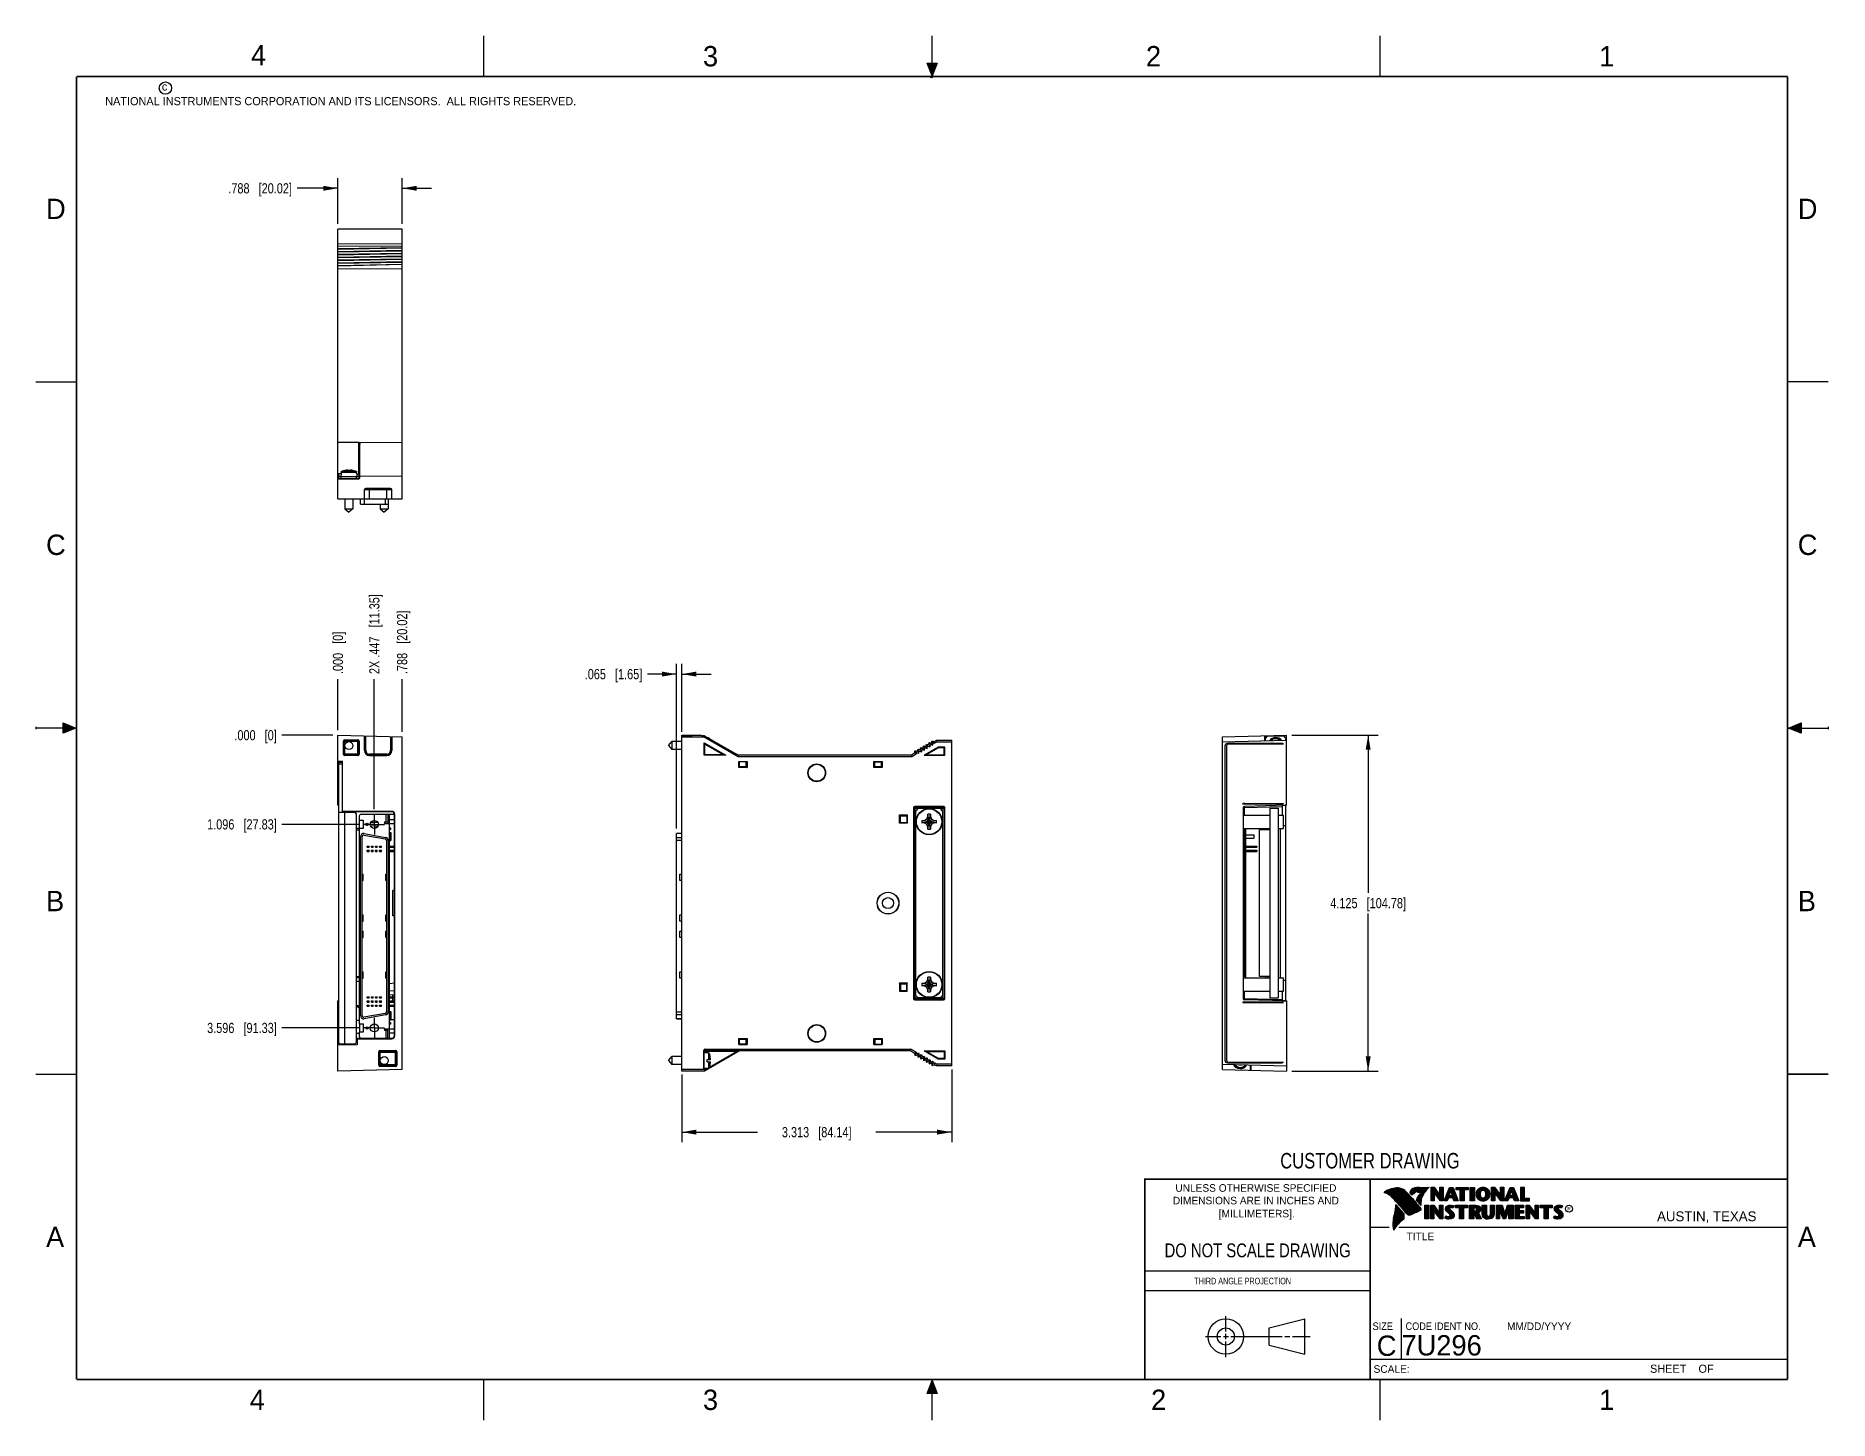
# Model space of a CAD drawing. Header units: inches. Extents: x 0 to 22, y 0 to 17.
import ezdxf

# ---------------------------------------------------------------- set-up
doc = ezdxf.new("R2010")
doc.units = ezdxf.units.IN
doc.header["$LTSCALE"] = 1.21
doc.header["$MEASUREMENT"] = 0
doc.linetypes.add('CENTER', pattern=[0.6, 0.375, -0.075, 0.075, -0.075])
doc.layers.get('0').update_dxf_attribs({"linetype": 'CONTINUOUS'})
doc.layers.add('02___PRT_ALL_AXES', color=7, linetype='CONTINUOUS')
doc.layers.add('DIMENSIONS', color=7, linetype='CONTINUOUS')
doc.styles.get("Standard").update_dxf_attribs({"font": 'txt', "width": 0.8})
doc.styles.add('TEXTSTYLE_2', font='txt')
doc.styles.add('TEXTSTYLE_3', font='txt', dxfattribs={"width": 0.9})
doc.dimstyles.new('DIMSTYLE_1', dxfattribs={"dimtxt": 0.125, "dimasz": 0.18, "dimexe": 0.18, "dimexo": 0.0625, "dimgap": 0.09, "dimtad": 0, "dimtih": 1, "dimtoh": 1, "dimdec": 3, "dimzin": 4, "dimdsep": 46, "dimtxsty": 'STANDARD', "dimblk": '_FILLED', "dimblk1": '_FILLED', "dimblk2": '_FILLED', "dimcen": 0.09, "dimadec": 0, "dimazin": 0, "dimtp": 0.01, "dimtm": 0.01, "dimtfac": 1, "dimtdec": 3, "dimtofl": 0, "dimtmove": 0, "dimatfit": 3, "dimldrblk": '_FILLED', "dimfxl": 1, "dimtolj": 1, "dimtzin": 4, "dimarcsym": 0})
doc.dimstyles.new('DIMSTYLE_2', dxfattribs={"dimtxt": 0.125, "dimasz": 0.18, "dimexe": 0.18, "dimexo": 0.0625, "dimgap": 0.09, "dimtad": 0, "dimtih": 1, "dimtoh": 1, "dimdec": 3, "dimzin": 4, "dimdsep": 46, "dimtxsty": 'STANDARD', "dimblk": '_FILLED', "dimblk1": '_FILLED', "dimblk2": '_FILLED', "dimcen": 0.09, "dimadec": 0, "dimazin": 0, "dimtp": 0.01, "dimtm": 0.01, "dimtfac": 1, "dimtdec": 3, "dimtofl": 0, "dimtmove": 0, "dimatfit": 3, "dimldrblk": '_FILLED', "dimfxl": 1, "dimtolj": 1, "dimtzin": 4, "dimarcsym": 0})

msp = doc.modelspace()

# ---------------------------------------------------------------- texts
at = {"color": 2, "linetype": 'CONTINUOUS', "line_spacing_factor": 0.9}
for s, insert, char_height, width, attachment_point, style in [('4', (2.64, 16.8869), 0.25, 0.25, 1, 'TEXTSTYLE_2'), ('3', (8.1875, 16.875), 0.25, 0.25, 1, 'TEXTSTYLE_2'), ('2', (13.625, 16.875), 0.25, 0.25, 1, 'TEXTSTYLE_2'), ('1', (19.1875, 16.875), 0.25, 0.25, 1, 'TEXTSTYLE_2'), ('c', (1.5463, 16.428), 0.1, 0.1, 1, 'TEXTSTYLE_2'), ('NATIONAL INSTRUMENTS CORPORATION AND ITS LICENSORS.  ALL RIGHTS RESERVED.', (0.851, 16.2482), 0.1, 7.3, 1, 'TEXTSTYLE_2'), ('D', (0.125, 15), 0.25, 0.25, 1, 'TEXTSTYLE_2'), ('D', (21.625, 15), 0.25, 0.25, 1, 'TEXTSTYLE_2'), ('C', (0.125, 10.875), 0.25, 0.25, 1, 'TEXTSTYLE_2'), ('C', (21.625, 10.875), 0.25, 0.25, 1, 'TEXTSTYLE_2'), ('B', (0.125, 6.5), 0.25, 0.25, 1, 'TEXTSTYLE_2'), ('B', (21.625, 6.5), 0.25, 0.25, 1, 'TEXTSTYLE_2'), ('UNLESS OTHERWISE SPECIFIED', (14.9742, 2.8979), 0.093, 2.418, 2, 'TEXTSTYLE_2'), ('DIMENSIONS ARE IN INCHES AND', (14.9742, 2.7431), 0.093, 2.604, 2, 'TEXTSTYLE_2'), ('[MILLIMETERS].', (14.9844, 2.5829), 0.093, 1.302, 2, 'TEXTSTYLE_2'), ('R', (18.7972, 2.6166), 0.0418, 0.041753, 1, 'TEXTSTYLE_2'), ('AUSTIN, TEXAS', (19.898, 2.5642), 0.121576, 1.580488, 1, 'TEXTSTYLE_2'), ('A', (0.125, 2.375), 0.25, 0.25, 1, 'TEXTSTYLE_2'), ('TITLE', (16.8235, 2.303), 0.093, 0.465, 1, 'TEXTSTYLE_2'), ('A', (21.625, 2.375), 0.25, 0.25, 1, 'TEXTSTYLE_2'), ('SIZE', (16.407, 1.2002), 0.093, 0.3348, 1, 'TEXTSTYLE_3'), ('CODE IDENT NO.', (16.8114, 1.2002), 0.093, 1.1718, 1, 'TEXTSTYLE_3'), ('MM/DD/YYYY', (18.0565, 1.2002), 0.093, 0.93, 1, 'TEXTSTYLE_2'), ('SCALE:', (16.4187, 0.6745), 0.093, 0.558, 1, 'TEXTSTYLE_2'), ('SHEET    OF', (19.8121, 0.6815), 0.1, 1.1, 1, 'TEXTSTYLE_2'), ('4', (2.625, 0.375), 0.25, 0.25, 1, 'TEXTSTYLE_2'), ('3', (8.1875, 0.375), 0.25, 0.25, 1, 'TEXTSTYLE_2'), ('2', (13.6875, 0.375), 0.25, 0.25, 1, 'TEXTSTYLE_2'), ('1', (19.1875, 0.375), 0.25, 0.25, 1, 'TEXTSTYLE_2')]:
    msp.add_mtext(s, dxfattribs=dict(at, insert=insert, char_height=char_height, width=width, attachment_point=attachment_point, style=style))
at = {"color": 7, "linetype": 'CONTINUOUS', "attachment_point": 2, "line_spacing_factor": 0.9}
for s, insert, char_height, width in [('CUSTOMER DRAWING', (16.3742, 3.2811), 0.19, 2.432), ('DO NOT SCALE DRAWING', (14.9953, 2.1698), 0.17, 2.72)]:
    msp.add_mtext(s, dxfattribs=dict(at, insert=insert, char_height=char_height, width=width))
at = {"color": 2, "linetype": 'CONTINUOUS', "insert": (14.2178, 1.7486), "char_height": 0.08, "width": 1.408, "attachment_point": 1, "line_spacing_factor": 0.9}
msp.add_mtext('THIRD ANGLE PROJECTION', dxfattribs=at)
at = {"color": 7, "linetype": 'CONTINUOUS', "char_height": 0.25, "line_spacing_factor": 0.9, "style": 'TEXTSTYLE_2'}
for s, insert, width, attachment_point in [('C', (16.5785, 1.0393), 0.25, 2), ('7U296', (16.7614, 1.0441), 1.25, 1)]:
    msp.add_mtext(s, dxfattribs=dict(at, insert=insert, width=width, attachment_point=attachment_point))

# ---------------------------------------------------------------- blocks, each defined once
blk = doc.blocks.new('*D0')
at = {"layer": 'DIMENSIONS', "color": 2, "linetype": 'CONTINUOUS'}
blk.add_line((3.967, 7.316), (3.02, 7.316), dxfattribs=at)
at = {"layer": 'DIMENSIONS', "color": 2, "linetype": 'CONTINUOUS', "insert": (2.957, 7.379), "char_height": 0.125, "width": 1.325, "attachment_point": 3, "line_spacing_factor": 0.9}
blk.add_mtext('1.096{\\Ftxt.shx;\\W1.000000;\\H0.125000; }[27.83]', dxfattribs=at)
blk = doc.blocks.new('_FILLED')
at = {"color": 0, "linetype": 'BYBLOCK'}
blk.add_solid([(0, 0), (-1, 0.17), (-1, -0.17)], dxfattribs=at)
blk = doc.blocks.new('*D1')
at = {"layer": 'DIMENSIONS', "color": 2, "linetype": 'CONTINUOUS'}
blk.add_line((3.967, 4.816), (3.02, 4.816), dxfattribs=at)
at = {"layer": 'DIMENSIONS', "color": 2, "linetype": 'CONTINUOUS', "insert": (2.957, 4.879), "char_height": 0.125, "width": 1.325, "attachment_point": 3, "line_spacing_factor": 0.9}
blk.add_mtext('3.596{\\Ftxt.shx;\\W1.000000;\\H0.125000; }[91.33]', dxfattribs=at)
blk = doc.blocks.new('*D2')
at = {"layer": 'DIMENSIONS', "color": 2, "linetype": 'CONTINUOUS'}
blk.add_line((3.645, 8.412), (3.02, 8.412), dxfattribs=at)
at = {"layer": 'DIMENSIONS', "color": 2, "linetype": 'CONTINUOUS', "insert": (2.957, 8.474), "char_height": 0.125, "width": 0.825, "attachment_point": 3, "line_spacing_factor": 0.9}
blk.add_mtext('.000{\\Ftxt.shx;\\W1.000000;\\H0.125000; }[0]', dxfattribs=at)
blk = doc.blocks.new('*D3')
at = {"layer": 'DIMENSIONS', "color": 2, "linetype": 'CONTINUOUS'}
blk.add_line((4.154, 7.504), (4.154, 9.099), dxfattribs=at)
at = {"layer": 'DIMENSIONS', "color": 2, "linetype": 'CONTINUOUS', "insert": (4.092, 9.162), "char_height": 0.125, "width": 1.525, "attachment_point": 1, "rotation": 90, "line_spacing_factor": 0.9}
blk.add_mtext('2X .447{\\Ftxt.shx;\\W1.000000;\\H0.125000; }[11.35]', dxfattribs=at)
blk = doc.blocks.new('*D4')
at = {"layer": 'DIMENSIONS', "color": 2, "linetype": 'CONTINUOUS'}
blk.add_line((4.495, 8.454), (4.495, 9.099), dxfattribs=at)
at = {"layer": 'DIMENSIONS', "color": 2, "linetype": 'CONTINUOUS', "insert": (4.433, 9.162), "char_height": 0.125, "width": 1.225, "attachment_point": 1, "rotation": 90, "line_spacing_factor": 0.9}
blk.add_mtext('.788{\\Ftxt.shx;\\W1.000000;\\H0.125000; }[20.02]', dxfattribs=at)
blk = doc.blocks.new('*D5')
at = {"layer": 'DIMENSIONS', "color": 2, "linetype": 'CONTINUOUS'}
blk.add_line((3.707, 8.474), (3.707, 9.099), dxfattribs=at)
at = {"layer": 'DIMENSIONS', "color": 2, "linetype": 'CONTINUOUS', "insert": (3.645, 9.162), "char_height": 0.125, "width": 0.825, "attachment_point": 1, "rotation": 90, "line_spacing_factor": 0.9}
blk.add_mtext('.000{\\Ftxt.shx;\\W1.000000;\\H0.125000; }[0]', dxfattribs=at)
blk = doc.blocks.new('*D6')
at = {"layer": 'DIMENSIONS', "color": 2, "linetype": 'CONTINUOUS'}
for p, q in [((3.707, 14.69), (3.707, 15.253)), ((4.495, 14.69), (4.495, 15.253)), ((3.707, 15.128), (3.206, 15.128)), ((4.495, 15.128), (4.855, 15.128))]:
    blk.add_line(p, q, dxfattribs=at)
at = {"layer": 'DIMENSIONS', "color": 2, "linetype": 'CONTINUOUS', "xscale": 0.18, "yscale": 0.18, "zscale": 0.18}
blk.add_blockref('_FILLED', (3.707, 15.128), dxfattribs=at)
at = {"layer": 'DIMENSIONS', "color": 2, "linetype": 'CONTINUOUS', "xscale": 0.18, "yscale": 0.18, "zscale": 0.18, "rotation": 180}
blk.add_blockref('_FILLED', (4.495, 15.128), dxfattribs=at)
at = {"layer": 'DIMENSIONS', "color": 2, "linetype": 'CONTINUOUS', "insert": (3.143, 15.19), "char_height": 0.125, "width": 1.225, "attachment_point": 3, "line_spacing_factor": 0.9}
blk.add_mtext('.788{\\Ftxt.shx;\\W1.000000;\\H0.125000; }[20.02]', dxfattribs=at)
blk = doc.blocks.new('*D7')
at = {"layer": 'DIMENSIONS', "color": 2, "linetype": 'CONTINUOUS'}
for p, q in [((7.863, 7.266), (7.863, 9.287)), ((7.928, 8.454), (7.928, 9.287)), ((7.863, 9.162), (7.505, 9.162)), ((7.928, 9.162), (8.288, 9.162))]:
    blk.add_line(p, q, dxfattribs=at)
at = {"layer": 'DIMENSIONS', "color": 2, "linetype": 'CONTINUOUS', "xscale": 0.18, "yscale": 0.18, "zscale": 0.18}
blk.add_blockref('_FILLED', (7.863, 9.162), dxfattribs=at)
at = {"layer": 'DIMENSIONS', "color": 2, "linetype": 'CONTINUOUS', "xscale": 0.18, "yscale": 0.18, "zscale": 0.18, "rotation": 180}
blk.add_blockref('_FILLED', (7.928, 9.162), dxfattribs=at)
at = {"layer": 'DIMENSIONS', "color": 2, "linetype": 'CONTINUOUS', "insert": (7.443, 9.224), "char_height": 0.125, "width": 1.125, "attachment_point": 3, "line_spacing_factor": 0.9}
blk.add_mtext('.065{\\Ftxt.shx;\\W1.000000;\\H0.125000; }[1.65]', dxfattribs=at)
blk = doc.blocks.new('*D8')
at = {"layer": 'DIMENSIONS', "color": 2, "linetype": 'CONTINUOUS'}
for p, q in [((7.928, 4.245), (7.928, 3.412)), ((11.241, 4.308), (11.241, 3.412)), ((7.928, 3.537), (8.859, 3.537)), ((11.241, 3.537), (10.309, 3.537))]:
    blk.add_line(p, q, dxfattribs=at)
at = {"layer": 'DIMENSIONS', "color": 2, "linetype": 'CONTINUOUS', "xscale": 0.18, "yscale": 0.18, "zscale": 0.18, "rotation": 180}
blk.add_blockref('_FILLED', (7.928, 3.537), dxfattribs=at)
at = {"layer": 'DIMENSIONS', "color": 2, "linetype": 'CONTINUOUS', "xscale": 0.18, "yscale": 0.18, "zscale": 0.18}
blk.add_blockref('_FILLED', (11.241, 3.537), dxfattribs=at)
at = {"layer": 'DIMENSIONS', "color": 2, "linetype": 'CONTINUOUS', "insert": (9.584, 3.599), "char_height": 0.125, "width": 1.325, "attachment_point": 2, "line_spacing_factor": 0.9}
blk.add_mtext('3.313{\\Ftxt.shx;\\W1.000000;\\H0.125000; }[84.14]', dxfattribs=at)
blk = doc.blocks.new('*D9')
at = {"layer": 'DIMENSIONS', "color": 2, "linetype": 'CONTINUOUS'}
for p, q in [((15.414, 8.412), (16.477, 8.412)), ((16.352, 8.412), (16.352, 6.474)), ((16.352, 4.287), (16.352, 6.224)), ((15.414, 4.287), (16.477, 4.287))]:
    blk.add_line(p, q, dxfattribs=at)
at = {"layer": 'DIMENSIONS', "color": 2, "linetype": 'CONTINUOUS', "xscale": 0.18, "yscale": 0.18, "zscale": 0.18}
for p, rotation in [((16.352, 8.412), 90), ((16.352, 4.287), 270)]:
    blk.add_blockref('_FILLED', p, dxfattribs=dict(at, rotation=rotation))
at = {"layer": 'DIMENSIONS', "color": 2, "linetype": 'CONTINUOUS', "insert": (16.352, 6.412), "char_height": 0.125, "width": 1.425, "attachment_point": 2, "line_spacing_factor": 0.9}
blk.add_mtext('4.125{\\Ftxt.shx;\\W1.000000;\\H0.125000; }[104.78]', dxfattribs=at)

# ---------------------------------------------------------------- dimensions: what is measured, and where the dimension line sits
at = {"layer": 'DIMENSIONS', "color": 2, "linetype": 'CONTINUOUS'}
for base, p1, p2, angle, picture, middle in [((3.7073, 15.1279), (4.4953, 14.6904), (3.7073, 14.6904), 180, '*D6', (2.2807, 15.1279)), ((7.8631, 9.162), (7.9281, 8.4538), (7.8631, 7.2659), 180, '*D7', (6.6303, 9.162)), ((16.3518, 8.412), (15.4143, 4.287), (15.4143, 8.412), 90, '*D9', (16.2018, 6.3495))]:
    dim = msp.add_linear_dim(base=base, p1=p1, p2=p2, angle=angle, dimstyle='DIMSTYLE_2', dxfattribs=at)
    dim.commit()
    dim.dimension.update_dxf_attribs({"geometry": picture, "text_midpoint": middle, "dimtype": 160})
dim = msp.add_ordinate_dim(feature_location=(4.1543, 7.5041), offset=(0, 1.5954), dtype=1, origin=(3.7073, 8.412), text='2X <>', dimstyle='DIMSTYLE_1', dxfattribs=at)
dim.commit()
dim.dimension.update_dxf_attribs({"geometry": '*D3', "text_midpoint": (4.1543, 9.9245)})
for feature_location, offset, dtype, origin, picture, middle in [((4.4953, 8.4538), (0, 0.6456), 1, (3.7073, 8.412), '*D4', (4.4953, 9.7745)), ((3.7073147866, 8.4744664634), (0, 0.625), 1, (3.7073147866, 8.4119664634), '*D5', (3.7073147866, 9.5744664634)), ((3.9667147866, 7.3164664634), (-0.9469, 0), 0, (3.7073147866, 8.4119664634), '*D0', (1.9948147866, 7.3164664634)), ((3.9667147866, 4.8164664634), (-0.9469, 0), 0, (3.7073147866, 8.4119664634), '*D1', (1.9948147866, 4.8164664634)), ((3.6448147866, 8.4119664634), (-0.625, 0), 0, (3.7073147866, 8.4119664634), '*D2', (2.2948147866, 8.4119664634))]:
    dim = msp.add_ordinate_dim(feature_location=feature_location, offset=offset, dtype=dtype, origin=origin, dimstyle='DIMSTYLE_1', dxfattribs=at)
    dim.commit()
    dim.dimension.update_dxf_attribs({"geometry": picture, "text_midpoint": middle})
dim = msp.add_linear_dim(base=(11.2406417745, 3.5369664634), p1=(7.9281417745, 4.2451009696), p2=(11.2406417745, 4.3076009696), dimstyle='DIMSTYLE_2', dxfattribs=at)
dim.commit()
dim.dimension.update_dxf_attribs({"geometry": '*D8', "text_midpoint": (9.4343917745, 3.5369664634), "dimtype": 160})

# ---------------------------------------------------------------- hatches: boundary and pattern name
at = {"linetype": 'CONTINUOUS'}
for points in [[(11, 16.51), (10.9375, 16.6663), (11.0625, 16.6663)], [(0.3337, 8.5625), (0.49, 8.5), (0.3337, 8.4375)], [(21.6663, 8.5625), (21.6663, 8.4375), (21.51, 8.5)], [(10.9375, 0.3287), (11, 0.485), (11.0625, 0.3287)]]:
    msp.add_hatch(color=2, dxfattribs=at).paths.add_polyline_path(points)

# ---------------------------------------------------------------- linework, layer by layer
at = {"color": 2, "linetype": 'CONTINUOUS'}
for p, q in [((5.5, 16.5), (5.5, 17)), ((11, 16.485), (11, 17)), ((16.5, 16.5), (16.5, 17)), ((11, 16.51), (10.9375, 16.6663)), ((10.9375, 16.6663), (11.0625, 16.6663)), ((11.015, 16.515), (10.985, 16.485)), ((10.985, 16.485), (11, 16.515)), ((11.0625, 16.6663), (11, 16.51)), ((11, 16.485), (11.015, 16.515)), ((0, 12.75), (0.5, 12.75)), ((22, 12.75), (21.5, 12.75)), ((0, 8.515), (0, 8.485)), ((0.49, 8.5), (0, 8.5)), ((0.3337, 8.4375), (0.3337, 8.5625)), ((0.3337, 8.5625), (0.49, 8.5)), ((0.49, 8.5), (0.3337, 8.4375)), ((21.51, 8.5), (21.6663, 8.5625)), ((21.51, 8.5), (22, 8.5)), ((21.6663, 8.4375), (21.51, 8.5)), ((21.6663, 8.5625), (21.6663, 8.4375)), ((22, 8.515), (22, 8.485)), ((0, 4.25), (0.5, 4.25)), ((16.375, 2.96), (21.5, 2.96)), ((16.5578, 2.796), (16.5578, 2.7989)), ((16.5646, 2.7936), (16.5646, 2.8033)), ((16.5714, 2.7909), (16.5714, 2.8075)), ((16.5782, 2.788), (16.5782, 2.8116)), ((16.5851, 2.7849), (16.5851, 2.8154)), ((16.5919, 2.7815), (16.5919, 2.819)), ((16.5987, 2.7778), (16.5987, 2.8221)), ((16.6055, 2.7738), (16.6055, 2.8249)), ((16.6124, 2.7696), (16.6124, 2.8276)), ((16.6192, 2.765), (16.6192, 2.8301)), ((16.626, 2.7601), (16.626, 2.8325)), ((16.6329, 2.7549), (16.6329, 2.8347)), ((16.6397, 2.7492), (16.6397, 2.8367)), ((16.6465, 2.7431), (16.6465, 2.8386)), ((16.6533, 2.7366), (16.6533, 2.8403)), ((16.6602, 2.7295), (16.6602, 2.8419)), ((16.667, 2.7221), (16.667, 2.8435)), ((16.6738, 2.7146), (16.6738, 2.8449)), ((16.6806, 2.707), (16.6806, 2.8459)), ((16.6875, 2.6995), (16.6875, 2.8467)), ((16.7939, 2.533), (16.6919, 2.6489)), ((16.6943, 2.6918), (16.6943, 2.8472)), ((16.7011, 2.6841), (16.7011, 2.8474)), ((16.708, 2.6764), (16.708, 2.8474)), ((16.7148, 2.6685), (16.7148, 2.847)), ((16.7216, 2.6607), (16.7216, 2.8465)), ((16.7284, 2.6527), (16.7284, 2.8456)), ((16.7353, 2.6447), (16.7353, 2.8445)), ((16.7421, 2.6366), (16.7421, 2.8431)), ((16.7489, 2.6285), (16.7489, 2.8417)), ((16.7557, 2.6204), (16.7557, 2.84)), ((16.7626, 2.6125), (16.7626, 2.8378)), ((16.7694, 2.6046), (16.7694, 2.8352)), ((16.7762, 2.5968), (16.7762, 2.8321)), ((16.7831, 2.5891), (16.7831, 2.8284)), ((16.7899, 2.5815), (16.7899, 2.8242)), ((16.7967, 2.5739), (16.7967, 2.8193)), ((16.8035, 2.5665), (16.8035, 2.8136)), ((16.8104, 2.5591), (16.8104, 2.807)), ((16.8172, 2.5519), (16.8172, 2.7996)), ((16.824, 2.5447), (16.824, 2.7924)), ((16.8308, 2.5375), (16.8308, 2.7853)), ((16.8377, 2.5314), (16.8377, 2.7781)), ((16.8445, 2.5262), (16.8445, 2.7709)), ((16.8513, 2.523), (16.8513, 2.7637)), ((16.8581, 2.5224), (16.8581, 2.7565)), ((16.8864, 2.7664), (16.8632, 2.7937)), ((16.865, 2.5241), (16.865, 2.7493)), ((16.8877, 2.7723), (16.8682, 2.7952)), ((16.8718, 2.791), (16.8718, 2.8085)), ((16.8718, 2.527), (16.8718, 2.7421)), ((16.8786, 2.783), (16.8786, 2.8206)), ((16.8786, 2.5298), (16.8786, 2.7348)), ((16.8855, 2.7749), (16.8855, 2.8281)), ((16.8855, 2.5327), (16.8855, 2.727)), ((16.8923, 2.7747), (16.8923, 2.8335)), ((16.8923, 2.5356), (16.8923, 2.7187)), ((16.8991, 2.7788), (16.8991, 2.8375)), ((16.8991, 2.5385), (16.8991, 2.7104)), ((16.9059, 2.7837), (16.9059, 2.8408)), ((16.9059, 2.5415), (16.9059, 2.7022)), ((16.9128, 2.7896), (16.9128, 2.8436)), ((16.9128, 2.5446), (16.9128, 2.6939)), ((16.9196, 2.7966), (16.9196, 2.8459)), ((16.9196, 2.5477), (16.9196, 2.6856)), ((16.9264, 2.8018), (16.9264, 2.8477)), ((16.9264, 2.5508), (16.9264, 2.6774)), ((16.9332, 2.8053), (16.9332, 2.849)), ((16.9332, 2.554), (16.9332, 2.6691)), ((16.9401, 2.8077), (16.9401, 2.8499)), ((16.9401, 2.5573), (16.9401, 2.6608)), ((16.9616, 2.6797), (16.9434, 2.7005)), ((16.9469, 2.8082), (16.9469, 2.8509)), ((16.9469, 2.5606), (16.9469, 2.6526)), ((16.9653, 2.6828), (16.9492, 2.7013)), ((16.9537, 2.8069), (16.9537, 2.8518)), ((16.9537, 2.696), (16.9537, 2.7109)), ((16.9537, 2.5639), (16.9537, 2.6443)), ((16.9606, 2.8048), (16.9606, 2.8525)), ((16.9606, 2.6882), (16.9606, 2.7266)), ((16.9674, 2.8034), (16.9674, 2.8531)), ((16.9674, 2.6802), (16.9674, 2.7444)), ((16.9742, 2.8027), (16.9742, 2.8536)), ((16.9742, 2.672), (16.9742, 2.7568)), ((16.981, 2.8023), (16.981, 2.854)), ((16.981, 2.664), (16.981, 2.7634)), ((16.9838, 2.8589), (17.0997, 2.8607)), ((16.9839, 2.8541), (17.087, 2.8557)), ((16.9879, 2.802), (16.9879, 2.8542)), ((16.9879, 2.6563), (16.9879, 2.7665)), ((16.999, 2.637), (16.9946, 2.6418)), ((16.9947, 2.8019), (16.9947, 2.8543)), ((16.9947, 2.6748), (16.9947, 2.7683)), ((17.0015, 2.8005), (17.0015, 2.8544)), ((17.0015, 2.7195), (17.0015, 2.7694)), ((17.0083, 2.7963), (17.0083, 2.8545)), ((17.0083, 2.7388), (17.0083, 2.7698)), ((17.0152, 2.755), (17.0152, 2.8546)), ((17.022, 2.7691), (17.022, 2.8547)), ((17.0288, 2.7817), (17.0288, 2.8548)), ((17.0357, 2.7931), (17.0357, 2.8549)), ((17.0425, 2.8035), (17.0425, 2.855)), ((17.0493, 2.8131), (17.0493, 2.8551)), ((17.0561, 2.822), (17.0561, 2.8552)), ((17.063, 2.8303), (17.063, 2.8553)), ((17.0698, 2.8381), (17.0698, 2.8554)), ((17.0766, 2.8454), (17.0766, 2.8555)), ((17.1243, 2.8592), (17.1609, 2.8592)), ((17.1243, 2.6915), (17.1243, 2.8592)), ((17.1637, 2.6915), (17.1243, 2.6915)), ((17.1291, 2.8543), (17.1585, 2.8543)), ((17.1291, 2.6963), (17.1291, 2.8543)), ((17.1589, 2.6963), (17.1291, 2.6963)), ((17.1381, 2.6963), (17.1381, 2.8543)), ((17.1447, 2.6963), (17.1447, 2.8543)), ((17.1514, 2.6963), (17.1514, 2.8543)), ((17.1589, 2.8042), (17.1581, 2.8543)), ((17.1585, 2.8543), (17.2383, 2.7492)), ((17.2418, 2.6963), (17.1589, 2.8042)), ((17.1589, 2.8042), (17.1589, 2.6963)), ((17.1609, 2.8592), (17.2334, 2.7636)), ((17.2395, 2.6915), (17.1637, 2.7899)), ((17.1637, 2.7899), (17.1637, 2.6915)), ((17.1648, 2.7965), (17.1648, 2.8461)), ((17.1714, 2.7879), (17.1714, 2.8373)), ((17.1781, 2.7792), (17.1781, 2.8285)), ((17.1848, 2.7705), (17.1848, 2.8197)), ((17.1915, 2.7618), (17.1915, 2.8109)), ((17.1981, 2.7531), (17.1981, 2.8021)), ((17.2048, 2.7445), (17.2048, 2.7933)), ((17.2115, 2.7358), (17.2115, 2.7845)), ((17.2182, 2.7271), (17.2182, 2.7757)), ((17.2248, 2.7184), (17.2248, 2.7669)), ((17.2315, 2.7098), (17.2315, 2.7581)), ((17.2334, 2.8592), (17.2732, 2.8592)), ((17.2334, 2.7636), (17.2334, 2.8592)), ((17.2382, 2.7011), (17.2383, 2.7492)), ((17.2383, 2.8543), (17.2684, 2.8543)), ((17.2383, 2.7492), (17.2383, 2.8543)), ((17.2732, 2.6915), (17.2395, 2.6915)), ((17.2684, 2.6963), (17.2418, 2.6963)), ((17.2449, 2.6963), (17.2449, 2.8543)), ((17.2515, 2.6963), (17.2515, 2.8543)), ((17.2582, 2.6963), (17.2582, 2.8543)), ((17.2649, 2.6963), (17.2649, 2.8543)), ((17.2684, 2.8543), (17.2684, 2.6963)), ((17.2732, 2.8592), (17.2732, 2.6915)), ((17.2831, 2.6915), (17.3516, 2.8591)), ((17.3228, 2.6915), (17.2831, 2.6915)), ((17.2903, 2.6964), (17.3548, 2.8542)), ((17.3195, 2.6964), (17.2903, 2.6964)), ((17.2983, 2.6964), (17.2983, 2.7158)), ((17.3049, 2.6964), (17.3049, 2.7322)), ((17.3116, 2.6964), (17.3116, 2.7485)), ((17.3183, 2.6964), (17.3183, 2.7648)), ((17.3356, 2.7364), (17.3195, 2.6964)), ((17.3388, 2.7316), (17.3228, 2.6915)), ((17.325, 2.7101), (17.325, 2.7812)), ((17.3316, 2.7267), (17.3316, 2.7975)), ((17.394, 2.7364), (17.3356, 2.7364)), ((17.3383, 2.7364), (17.3383, 2.8138)), ((17.3905, 2.7316), (17.3388, 2.7316)), ((17.3409, 2.7533), (17.3624, 2.8228)), ((17.389, 2.7533), (17.3409, 2.7533)), ((17.345, 2.7666), (17.345, 2.8302)), ((17.345, 2.7364), (17.345, 2.7533)), ((17.3475, 2.7581), (17.3659, 2.8179)), ((17.3827, 2.7581), (17.3475, 2.7581)), ((17.3516, 2.8591), (17.3938, 2.8591)), ((17.3517, 2.7882), (17.3517, 2.8465)), ((17.3517, 2.7364), (17.3517, 2.7533)), ((17.3548, 2.8542), (17.3905, 2.8542)), ((17.3583, 2.8098), (17.3583, 2.8542)), ((17.3583, 2.7364), (17.3583, 2.7533)), ((17.3624, 2.8228), (17.3701, 2.8228)), ((17.365, 2.8228), (17.365, 2.8542)), ((17.365, 2.7364), (17.365, 2.7533)), ((17.3659, 2.8179), (17.3664, 2.8179)), ((17.3664, 2.8179), (17.3827, 2.7581)), ((17.3701, 2.8228), (17.389, 2.7533)), ((17.3717, 2.817), (17.3717, 2.8542)), ((17.3717, 2.7364), (17.3717, 2.7533)), ((17.3784, 2.7925), (17.3784, 2.8542)), ((17.3784, 2.7364), (17.3784, 2.7533)), ((17.385, 2.7679), (17.385, 2.8542)), ((17.385, 2.7364), (17.385, 2.7533)), ((17.3905, 2.8542), (17.4504, 2.6964)), ((17.4039, 2.6915), (17.3905, 2.7316)), ((17.3917, 2.7364), (17.3917, 2.851)), ((17.3938, 2.8591), (17.4574, 2.6915)), ((17.4074, 2.6964), (17.394, 2.7364)), ((17.3984, 2.7232), (17.3984, 2.8334)), ((17.4574, 2.6915), (17.4039, 2.6915)), ((17.4051, 2.7034), (17.4051, 2.8158)), ((17.4504, 2.6964), (17.4074, 2.6964)), ((17.4118, 2.6964), (17.4118, 2.7982)), ((17.4184, 2.6964), (17.4184, 2.7806)), ((17.4251, 2.6964), (17.4251, 2.763)), ((17.4318, 2.6964), (17.4318, 2.7455)), ((17.4327, 2.8591), (17.5802, 2.8591)), ((17.4327, 2.8278), (17.4327, 2.8591)), ((17.481, 2.8278), (17.4327, 2.8278)), ((17.4375, 2.8542), (17.5753, 2.8542)), ((17.4375, 2.8327), (17.4375, 2.8542)), ((17.4859, 2.8327), (17.4375, 2.8327)), ((17.4385, 2.6964), (17.4385, 2.7279)), ((17.4451, 2.8327), (17.4451, 2.8542)), ((17.4451, 2.6964), (17.4451, 2.7103)), ((17.4518, 2.8327), (17.4518, 2.8542)), ((17.4585, 2.8327), (17.4585, 2.8542)), ((17.4652, 2.8327), (17.4652, 2.8542)), ((17.4718, 2.8327), (17.4718, 2.8542)), ((17.4785, 2.8327), (17.4785, 2.8542)), ((17.481, 2.6915), (17.481, 2.8278)), ((17.5318, 2.6915), (17.481, 2.6915)), ((17.4859, 2.8327), (17.4852, 2.8542)), ((17.4859, 2.6964), (17.4859, 2.8327)), ((17.5269, 2.6964), (17.4859, 2.6964)), ((17.4919, 2.6964), (17.4919, 2.8542)), ((17.4985, 2.6964), (17.4985, 2.8542)), ((17.5052, 2.6964), (17.5052, 2.8542)), ((17.5119, 2.6964), (17.5119, 2.8542)), ((17.5186, 2.6964), (17.5186, 2.8542)), ((17.5269, 2.8327), (17.5252, 2.8542)), ((17.5753, 2.8327), (17.5269, 2.8327)), ((17.5269, 2.8327), (17.5269, 2.6964)), ((17.5802, 2.8278), (17.5318, 2.8278)), ((17.5318, 2.8278), (17.5318, 2.6915)), ((17.5319, 2.8327), (17.5319, 2.8542)), ((17.5386, 2.8327), (17.5386, 2.8542)), ((17.5453, 2.8327), (17.5453, 2.8542)), ((17.5519, 2.8327), (17.5519, 2.8542)), ((17.5586, 2.8327), (17.5586, 2.8542)), ((17.5653, 2.8327), (17.5653, 2.8542)), ((17.572, 2.8327), (17.572, 2.8542)), ((17.5753, 2.8542), (17.5753, 2.8327)), ((17.5802, 2.8591), (17.5802, 2.8278)), ((17.6059, 2.8591), (17.6565, 2.8591)), ((17.6059, 2.6915), (17.6059, 2.8591)), ((17.6565, 2.6915), (17.6059, 2.6915)), ((17.6108, 2.8542), (17.6516, 2.8542)), ((17.6108, 2.6964), (17.6108, 2.8542)), ((17.6516, 2.6964), (17.6108, 2.6964)), ((17.6187, 2.6964), (17.6187, 2.8542)), ((17.6254, 2.6964), (17.6254, 2.8542)), ((17.632, 2.6964), (17.632, 2.8542)), ((17.6387, 2.6964), (17.6387, 2.8542)), ((17.6454, 2.6964), (17.6454, 2.8542)), ((17.6516, 2.8542), (17.6516, 2.6964)), ((17.6565, 2.8591), (17.6565, 2.6915)), ((17.6849, 2.7803), (17.6851, 2.7836)), ((17.6849, 2.7769), (17.6849, 2.7803)), ((17.6849, 2.7735), (17.6849, 2.7769)), ((17.6851, 2.7701), (17.6849, 2.7735)), ((17.6851, 2.7836), (17.6853, 2.7869)), ((17.6854, 2.7668), (17.6851, 2.7701)), ((17.6853, 2.7869), (17.6857, 2.7901)), ((17.6859, 2.7634), (17.6854, 2.7668)), ((17.6857, 2.7901), (17.6862, 2.7933)), ((17.6864, 2.76), (17.6859, 2.7634)), ((17.6862, 2.7933), (17.6868, 2.7964)), ((17.687, 2.7567), (17.6864, 2.76)), ((17.6868, 2.7964), (17.6876, 2.7995)), ((17.6878, 2.7535), (17.687, 2.7567)), ((17.6876, 2.7995), (17.6884, 2.8024)), ((17.6886, 2.7503), (17.6878, 2.7535)), ((17.6884, 2.8024), (17.6893, 2.8053)), ((17.6895, 2.7471), (17.6886, 2.7503)), ((17.6893, 2.8053), (17.6904, 2.8081)), ((17.6905, 2.7441), (17.6895, 2.7471)), ((17.6904, 2.8081), (17.6915, 2.8108)), ((17.6905, 2.7441), (17.6904, 2.8081)), ((17.6917, 2.7411), (17.6905, 2.7441)), ((17.6915, 2.8108), (17.6928, 2.8135)), ((17.6929, 2.7383), (17.6917, 2.7411)), ((17.6928, 2.8135), (17.6942, 2.8161)), ((17.6942, 2.7355), (17.6929, 2.7383)), ((17.6942, 2.8161), (17.6957, 2.8186)), ((17.6956, 2.7327), (17.6942, 2.7355)), ((17.6971, 2.7301), (17.6956, 2.7327)), ((17.6957, 2.8186), (17.6973, 2.8211)), ((17.6971, 2.7301), (17.6973, 2.8211)), ((17.6987, 2.7275), (17.6971, 2.7301)), ((17.6973, 2.8211), (17.699, 2.8236)), ((17.7003, 2.725), (17.6987, 2.7275)), ((17.699, 2.8236), (17.7008, 2.826)), ((17.7021, 2.7226), (17.7003, 2.725)), ((17.7008, 2.826), (17.7028, 2.8284)), ((17.704, 2.7203), (17.7021, 2.7226)), ((17.7028, 2.8284), (17.7048, 2.8307)), ((17.704, 2.7203), (17.7048, 2.8307)), ((17.706, 2.7181), (17.704, 2.7203)), ((17.7048, 2.8307), (17.707, 2.833)), ((17.708, 2.7159), (17.706, 2.7181)), ((17.707, 2.833), (17.7092, 2.8351)), ((17.7102, 2.7138), (17.708, 2.7159)), ((17.7092, 2.8351), (17.7114, 2.8372)), ((17.7102, 2.7138), (17.7114, 2.8372)), ((17.7124, 2.7119), (17.7102, 2.7138)), ((17.7114, 2.8372), (17.7138, 2.8392)), ((17.7147, 2.71), (17.7124, 2.7119)), ((17.7138, 2.8392), (17.7162, 2.841)), ((17.717, 2.7082), (17.7147, 2.71)), ((17.7162, 2.841), (17.7186, 2.8427)), ((17.717, 2.7082), (17.7186, 2.8427)), ((17.7195, 2.7066), (17.717, 2.7082)), ((17.7186, 2.8427), (17.721, 2.8444)), ((17.722, 2.705), (17.7195, 2.7066)), ((17.721, 2.8444), (17.7235, 2.8459)), ((17.7246, 2.7036), (17.722, 2.705)), ((17.7235, 2.8459), (17.7261, 2.8472)), ((17.7246, 2.7036), (17.7235, 2.8459)), ((17.7273, 2.7022), (17.7246, 2.7036)), ((17.7261, 2.8472), (17.7287, 2.8485)), ((17.7267, 2.7789), (17.7268, 2.7812)), ((17.7267, 2.7766), (17.7267, 2.7789)), ((17.7267, 2.7743), (17.7267, 2.7766)), ((17.7268, 2.772), (17.7267, 2.7743)), ((17.7268, 2.7812), (17.7269, 2.7835)), ((17.7269, 2.7696), (17.7268, 2.772)), ((17.7269, 2.7835), (17.727, 2.7857)), ((17.727, 2.7673), (17.7269, 2.7696)), ((17.727, 2.7857), (17.7272, 2.7879)), ((17.7272, 2.765), (17.727, 2.7673)), ((17.7272, 2.7879), (17.7274, 2.79)), ((17.7274, 2.7628), (17.7272, 2.765)), ((17.7301, 2.701), (17.7273, 2.7022)), ((17.7274, 2.79), (17.7276, 2.7921)), ((17.7277, 2.7606), (17.7274, 2.7628)), ((17.7276, 2.7921), (17.7279, 2.7941)), ((17.728, 2.7584), (17.7277, 2.7606)), ((17.7279, 2.7941), (17.7282, 2.7961)), ((17.7283, 2.7563), (17.728, 2.7584)), ((17.7282, 2.7961), (17.7286, 2.798)), ((17.7287, 2.7543), (17.7283, 2.7563)), ((17.7286, 2.798), (17.729, 2.7998)), ((17.7287, 2.8485), (17.7314, 2.8497)), ((17.7291, 2.7523), (17.7287, 2.7543)), ((17.729, 2.7998), (17.7294, 2.8016)), ((17.7295, 2.7503), (17.7291, 2.7523)), ((17.7294, 2.8016), (17.7299, 2.8034)), ((17.73, 2.7485), (17.7295, 2.7503)), ((17.7299, 2.8034), (17.7304, 2.8051)), ((17.7306, 2.7466), (17.73, 2.7485)), ((17.7301, 2.701), (17.7305, 2.7469)), ((17.733, 2.6999), (17.7301, 2.701)), ((17.7304, 2.8051), (17.7309, 2.8068)), ((17.7311, 2.7449), (17.7306, 2.7466)), ((17.7309, 2.8068), (17.7316, 2.8085)), ((17.731, 2.807), (17.7314, 2.8497)), ((17.7318, 2.7431), (17.7311, 2.7449)), ((17.7314, 2.8497), (17.7342, 2.8508)), ((17.7316, 2.8085), (17.7322, 2.8101)), ((17.7324, 2.7414), (17.7318, 2.7431)), ((17.7322, 2.8101), (17.7329, 2.8117)), ((17.7331, 2.7398), (17.7324, 2.7414)), ((17.7329, 2.8117), (17.7337, 2.8133)), ((17.736, 2.6989), (17.733, 2.6999)), ((17.7339, 2.7382), (17.7331, 2.7398)), ((17.7337, 2.8133), (17.7345, 2.8149)), ((17.7347, 2.7366), (17.7339, 2.7382)), ((17.7342, 2.8508), (17.737, 2.8517)), ((17.7345, 2.8149), (17.7354, 2.8164)), ((17.7355, 2.7351), (17.7347, 2.7366)), ((17.7354, 2.8164), (17.7364, 2.8178)), ((17.7365, 2.7337), (17.7355, 2.7351)), ((17.7391, 2.698), (17.736, 2.6989)), ((17.7364, 2.8178), (17.7374, 2.8192)), ((17.7374, 2.7323), (17.7365, 2.7337)), ((17.737, 2.8517), (17.7399, 2.8526)), ((17.7374, 2.8193), (17.737, 2.8517)), ((17.7374, 2.8192), (17.7384, 2.8206)), ((17.7385, 2.7309), (17.7374, 2.7323)), ((17.7384, 2.8206), (17.7395, 2.8218)), ((17.7388, 2.698), (17.7384, 2.7309)), ((17.7396, 2.7296), (17.7385, 2.7309)), ((17.7423, 2.6972), (17.7391, 2.698)), ((17.7395, 2.8218), (17.7407, 2.823)), ((17.7408, 2.7283), (17.7396, 2.7296)), ((17.7399, 2.8526), (17.7429, 2.8534)), ((17.7407, 2.823), (17.742, 2.8241)), ((17.742, 2.7272), (17.7408, 2.7283)), ((17.742, 2.8241), (17.7432, 2.8252)), ((17.7433, 2.7261), (17.742, 2.7272)), ((17.7456, 2.6966), (17.7423, 2.6972)), ((17.7429, 2.8534), (17.7459, 2.8541)), ((17.7432, 2.8252), (17.7446, 2.8261)), ((17.7446, 2.725), (17.7433, 2.7261)), ((17.7446, 2.8261), (17.746, 2.827)), ((17.746, 2.7241), (17.7446, 2.725)), ((17.7455, 2.8267), (17.7455, 2.854)), ((17.7455, 2.6966), (17.7455, 2.7244)), ((17.7489, 2.696), (17.7456, 2.6966)), ((17.7459, 2.8541), (17.749, 2.8546)), ((17.746, 2.827), (17.7474, 2.8278)), ((17.7475, 2.7232), (17.746, 2.7241)), ((17.7474, 2.8278), (17.7488, 2.8285)), ((17.749, 2.7224), (17.7475, 2.7232)), ((17.7488, 2.8285), (17.7503, 2.8291)), ((17.7523, 2.6956), (17.7489, 2.696)), ((17.749, 2.8546), (17.7522, 2.8551)), ((17.7506, 2.7217), (17.749, 2.7224)), ((17.7503, 2.8291), (17.7519, 2.8297)), ((17.7522, 2.7212), (17.7506, 2.7217)), ((17.7519, 2.8297), (17.7535, 2.8301)), ((17.7522, 2.8551), (17.7553, 2.8554)), ((17.7522, 2.8298), (17.7522, 2.8551)), ((17.7538, 2.7207), (17.7522, 2.7212)), ((17.7522, 2.6956), (17.7522, 2.7212)), ((17.7557, 2.6953), (17.7523, 2.6956)), ((17.7535, 2.8301), (17.7551, 2.8305)), ((17.7555, 2.7203), (17.7538, 2.7207)), ((17.7551, 2.8305), (17.7567, 2.8308)), ((17.7553, 2.8554), (17.7585, 2.8556)), ((17.7572, 2.72), (17.7555, 2.7203)), ((17.7591, 2.6952), (17.7557, 2.6953)), ((17.7567, 2.8308), (17.7584, 2.8311)), ((17.7589, 2.7198), (17.7572, 2.72)), ((17.7584, 2.8311), (17.7601, 2.8312)), ((17.7585, 2.8556), (17.7616, 2.8557)), ((17.7589, 2.8311), (17.7589, 2.8556)), ((17.7606, 2.7197), (17.7589, 2.7198)), ((17.7589, 2.6952), (17.7589, 2.7198)), ((17.7625, 2.6951), (17.7591, 2.6952)), ((17.7601, 2.8312), (17.7618, 2.8312)), ((17.7624, 2.7198), (17.7606, 2.7197)), ((17.7616, 2.8557), (17.7648, 2.8556)), ((17.7618, 2.8312), (17.7636, 2.8311)), ((17.7641, 2.7199), (17.7624, 2.7198)), ((17.7659, 2.6952), (17.7625, 2.6951)), ((17.7636, 2.8311), (17.7653, 2.831)), ((17.7658, 2.7201), (17.7641, 2.7199)), ((17.7648, 2.8556), (17.768, 2.8555)), ((17.7653, 2.831), (17.767, 2.8307)), ((17.7655, 2.6952), (17.7659, 2.7201)), ((17.7675, 2.7204), (17.7658, 2.7201)), ((17.7692, 2.6953), (17.7659, 2.6952)), ((17.767, 2.8307), (17.7686, 2.8304)), ((17.7692, 2.7208), (17.7675, 2.7204)), ((17.7676, 2.8306), (17.768, 2.8555)), ((17.768, 2.8555), (17.7711, 2.8552)), ((17.7686, 2.8304), (17.7703, 2.83)), ((17.7709, 2.7213), (17.7692, 2.7208)), ((17.7724, 2.6956), (17.7692, 2.6953)), ((17.7703, 2.83), (17.7719, 2.8295)), ((17.7725, 2.7218), (17.7709, 2.7213)), ((17.7711, 2.8552), (17.7742, 2.8548)), ((17.7719, 2.8295), (17.7734, 2.8289)), ((17.7722, 2.6956), (17.7725, 2.7218)), ((17.7756, 2.6961), (17.7724, 2.6956)), ((17.7741, 2.7224), (17.7725, 2.7218)), ((17.7734, 2.8289), (17.775, 2.8283)), ((17.7739, 2.8287), (17.7742, 2.8548)), ((17.7756, 2.7231), (17.7741, 2.7224)), ((17.7742, 2.8548), (17.7773, 2.8542)), ((17.775, 2.8283), (17.7764, 2.8276)), ((17.7771, 2.7238), (17.7756, 2.7231)), ((17.7788, 2.6966), (17.7756, 2.6961)), ((17.7764, 2.8276), (17.7778, 2.8268)), ((17.7785, 2.7246), (17.7771, 2.7238)), ((17.7773, 2.8542), (17.7804, 2.8536)), ((17.7778, 2.8268), (17.7792, 2.826)), ((17.7798, 2.7255), (17.7785, 2.7246)), ((17.7819, 2.6972), (17.7788, 2.6966)), ((17.7789, 2.6966), (17.7792, 2.7251)), ((17.7792, 2.826), (17.7805, 2.8251)), ((17.7811, 2.7265), (17.7798, 2.7255)), ((17.7801, 2.8254), (17.7804, 2.8536)), ((17.7804, 2.8536), (17.7834, 2.8528)), ((17.7805, 2.8251), (17.7817, 2.8242)), ((17.7824, 2.7276), (17.7811, 2.7265)), ((17.7817, 2.8242), (17.7829, 2.8232)), ((17.785, 2.698), (17.7819, 2.6972)), ((17.7835, 2.7287), (17.7824, 2.7276)), ((17.7829, 2.8232), (17.784, 2.8221)), ((17.7834, 2.8528), (17.7864, 2.8519)), ((17.7846, 2.7299), (17.7835, 2.7287)), ((17.784, 2.8221), (17.785, 2.821)), ((17.7857, 2.7312), (17.7846, 2.7299)), ((17.785, 2.821), (17.786, 2.8198)), ((17.788, 2.6989), (17.785, 2.698)), ((17.7867, 2.7326), (17.7857, 2.7312)), ((17.786, 2.8198), (17.7869, 2.8186)), ((17.7864, 2.8519), (17.7893, 2.8509)), ((17.7867, 2.8189), (17.7864, 2.8519)), ((17.7876, 2.734), (17.7867, 2.7326)), ((17.7869, 2.8186), (17.7878, 2.8173)), ((17.7884, 2.7354), (17.7876, 2.734)), ((17.788, 2.6989), (17.7876, 2.734)), ((17.7878, 2.8173), (17.7886, 2.816)), ((17.791, 2.7), (17.788, 2.6989)), ((17.7892, 2.7369), (17.7884, 2.7354)), ((17.7886, 2.816), (17.7894, 2.8146)), ((17.79, 2.7385), (17.7892, 2.7369)), ((17.7893, 2.8509), (17.7922, 2.8498)), ((17.7894, 2.8146), (17.7901, 2.8132)), ((17.7907, 2.7401), (17.79, 2.7385)), ((17.7901, 2.8132), (17.7908, 2.8116)), ((17.7914, 2.7417), (17.7907, 2.7401)), ((17.7908, 2.8116), (17.7914, 2.8101)), ((17.7939, 2.7012), (17.791, 2.7)), ((17.7914, 2.8101), (17.7921, 2.8084)), ((17.792, 2.7434), (17.7914, 2.7417)), ((17.7926, 2.7451), (17.792, 2.7434)), ((17.7921, 2.8084), (17.7927, 2.8067)), ((17.7922, 2.8498), (17.795, 2.8486)), ((17.7927, 2.8065), (17.7922, 2.8498)), ((17.7932, 2.7469), (17.7926, 2.7451)), ((17.7927, 2.8067), (17.7932, 2.8048)), ((17.7932, 2.8048), (17.7938, 2.8029)), ((17.7938, 2.7487), (17.7932, 2.7469)), ((17.7939, 2.7012), (17.7934, 2.7475)), ((17.7938, 2.8029), (17.7943, 2.801)), ((17.7943, 2.7506), (17.7938, 2.7487)), ((17.7968, 2.7025), (17.7939, 2.7012)), ((17.7943, 2.801), (17.7948, 2.799)), ((17.7947, 2.7525), (17.7943, 2.7506)), ((17.7952, 2.7545), (17.7947, 2.7525)), ((17.7948, 2.799), (17.7952, 2.7969)), ((17.795, 2.8486), (17.7977, 2.8472)), ((17.7952, 2.7969), (17.7956, 2.7947)), ((17.7956, 2.7565), (17.7952, 2.7545)), ((17.7956, 2.7947), (17.7959, 2.7925)), ((17.7959, 2.7586), (17.7956, 2.7565)), ((17.7959, 2.7925), (17.7962, 2.7903)), ((17.7962, 2.7608), (17.7959, 2.7586)), ((17.7962, 2.7903), (17.7964, 2.7881)), ((17.7965, 2.7629), (17.7962, 2.7608)), ((17.7964, 2.7881), (17.7966, 2.7858)), ((17.7967, 2.7652), (17.7965, 2.7629)), ((17.7966, 2.7858), (17.7968, 2.7835)), ((17.7968, 2.7674), (17.7967, 2.7652)), ((17.7968, 2.7835), (17.7969, 2.7812)), ((17.7969, 2.7697), (17.7968, 2.7674)), ((17.7995, 2.7039), (17.7968, 2.7025)), ((17.7969, 2.7812), (17.797, 2.7789)), ((17.797, 2.7719), (17.7969, 2.7697)), ((17.797, 2.7789), (17.797, 2.7765)), ((17.797, 2.7765), (17.797, 2.7742)), ((17.797, 2.7742), (17.797, 2.7719)), ((17.7977, 2.8472), (17.8004, 2.8458)), ((17.7995, 2.7039), (17.8004, 2.8458)), ((17.8023, 2.7054), (17.7995, 2.7039)), ((17.8004, 2.8458), (17.8031, 2.8443)), ((17.8049, 2.707), (17.8023, 2.7054)), ((17.8031, 2.8443), (17.8056, 2.8426)), ((17.8074, 2.7088), (17.8049, 2.707)), ((17.8056, 2.8426), (17.8081, 2.8409)), ((17.8074, 2.7088), (17.8081, 2.8409)), ((17.8098, 2.7106), (17.8074, 2.7088)), ((17.8081, 2.8409), (17.8105, 2.839)), ((17.8121, 2.7125), (17.8098, 2.7106)), ((17.8105, 2.839), (17.8128, 2.8371)), ((17.8143, 2.7145), (17.8121, 2.7125)), ((17.8128, 2.8371), (17.815, 2.8351)), ((17.8143, 2.7145), (17.8128, 2.8371)), ((17.8164, 2.7166), (17.8143, 2.7145)), ((17.815, 2.8351), (17.8171, 2.833)), ((17.8184, 2.7188), (17.8164, 2.7166)), ((17.8171, 2.833), (17.8192, 2.8308)), ((17.8203, 2.721), (17.8184, 2.7188)), ((17.8192, 2.8308), (17.8211, 2.8285)), ((17.8203, 2.721), (17.8211, 2.8285)), ((17.8221, 2.7234), (17.8203, 2.721)), ((17.8211, 2.8285), (17.823, 2.8262)), ((17.8239, 2.7258), (17.8221, 2.7234)), ((17.823, 2.8262), (17.8247, 2.8238)), ((17.8255, 2.7283), (17.8239, 2.7258)), ((17.8247, 2.8238), (17.8264, 2.8214)), ((17.8271, 2.7309), (17.8255, 2.7283)), ((17.8264, 2.8214), (17.8279, 2.8189)), ((17.8271, 2.7309), (17.8279, 2.8189)), ((17.8286, 2.7335), (17.8271, 2.7309)), ((17.8279, 2.8189), (17.8294, 2.8163)), ((17.83, 2.7362), (17.8286, 2.7335)), ((17.8294, 2.8163), (17.8307, 2.8137)), ((17.8313, 2.7389), (17.83, 2.7362)), ((17.8307, 2.8137), (17.8319, 2.811)), ((17.8325, 2.7417), (17.8313, 2.7389)), ((17.8319, 2.811), (17.8331, 2.8082)), ((17.8336, 2.7446), (17.8325, 2.7417)), ((17.8331, 2.8082), (17.8341, 2.8053)), ((17.8347, 2.7475), (17.8336, 2.7446)), ((17.8341, 2.8053), (17.835, 2.8024)), ((17.8347, 2.7475), (17.8341, 2.8053)), ((17.8356, 2.7505), (17.8347, 2.7475)), ((17.835, 2.8024), (17.8359, 2.7993)), ((17.8364, 2.7535), (17.8356, 2.7505)), ((17.8359, 2.7993), (17.8366, 2.7961)), ((17.837, 2.7566), (17.8364, 2.7535)), ((17.8366, 2.7961), (17.8373, 2.7929)), ((17.8376, 2.7598), (17.837, 2.7566)), ((17.8373, 2.7929), (17.8378, 2.7896)), ((17.8381, 2.763), (17.8376, 2.7598)), ((17.8378, 2.7896), (17.8382, 2.7863)), ((17.8385, 2.7663), (17.8381, 2.763)), ((17.8382, 2.7863), (17.8386, 2.783)), ((17.8387, 2.7696), (17.8385, 2.7663)), ((17.8386, 2.783), (17.8388, 2.7796)), ((17.8388, 2.7729), (17.8387, 2.7696)), ((17.8388, 2.7796), (17.8389, 2.7762)), ((17.8389, 2.7762), (17.8388, 2.7729)), ((17.8673, 2.8592), (17.9039, 2.8592)), ((17.8673, 2.6915), (17.8673, 2.8592)), ((17.9067, 2.6915), (17.8673, 2.6915)), ((17.8721, 2.8543), (17.9015, 2.8543)), ((17.8721, 2.6963), (17.8721, 2.8543)), ((17.9019, 2.6963), (17.8721, 2.6963)), ((17.879, 2.6963), (17.879, 2.8543)), ((17.8874, 2.6963), (17.8874, 2.8543)), ((17.8941, 2.6963), (17.8941, 2.8543)), ((17.8991, 2.8543), (17.9019, 2.8042)), ((17.9015, 2.8543), (17.9813, 2.7492)), ((17.9848, 2.6963), (17.9019, 2.8042)), ((17.9019, 2.8042), (17.9019, 2.6963)), ((17.9039, 2.8592), (17.9764, 2.7636)), ((17.9057, 2.7992), (17.9057, 2.8487)), ((17.9824, 2.6915), (17.9067, 2.7899)), ((17.9067, 2.7899), (17.9067, 2.6915)), ((17.9124, 2.7905), (17.9124, 2.8399)), ((17.9191, 2.7818), (17.9191, 2.8311)), ((17.9258, 2.7731), (17.9258, 2.8223)), ((17.9324, 2.7645), (17.9324, 2.8135)), ((17.9391, 2.7558), (17.9391, 2.8047)), ((17.9458, 2.7471), (17.9458, 2.7959)), ((17.9525, 2.7384), (17.9525, 2.7871)), ((17.9591, 2.7297), (17.9591, 2.7783)), ((17.9658, 2.7211), (17.9658, 2.7695)), ((17.9725, 2.7124), (17.9725, 2.7607)), ((17.9764, 2.8592), (18.0162, 2.8592)), ((17.9764, 2.7636), (17.9764, 2.8592)), ((17.9792, 2.7037), (17.9813, 2.7492)), ((17.9813, 2.8543), (18.0114, 2.8543)), ((17.9813, 2.7492), (17.9813, 2.8543)), ((18.0162, 2.6915), (17.9824, 2.6915)), ((18.0114, 2.6963), (17.9848, 2.6963)), ((17.9858, 2.695), (17.9858, 2.8543)), ((17.9925, 2.6963), (17.9925, 2.8543)), ((17.9992, 2.6963), (17.9992, 2.8543)), ((18.0059, 2.6963), (18.0059, 2.8543)), ((18.0114, 2.8543), (18.0114, 2.6963)), ((18.0162, 2.8592), (18.0162, 2.6915)), ((18.0262, 2.6915), (18.0946, 2.8591)), ((18.0658, 2.6915), (18.0262, 2.6915)), ((18.0334, 2.6964), (18.0979, 2.8542)), ((18.0625, 2.6964), (18.0334, 2.6964)), ((18.0392, 2.6964), (18.0392, 2.7107)), ((18.0459, 2.6964), (18.0459, 2.727)), ((18.0526, 2.6964), (18.0526, 2.7434)), ((18.0593, 2.6964), (18.0593, 2.7597)), ((18.0786, 2.7364), (18.0625, 2.6964)), ((18.0819, 2.7316), (18.0658, 2.6915)), ((18.0659, 2.7048), (18.0659, 2.776)), ((18.0726, 2.7214), (18.0726, 2.7924)), ((18.137, 2.7364), (18.0786, 2.7364)), ((18.0793, 2.7364), (18.0793, 2.8087)), ((18.1335, 2.7316), (18.0819, 2.7316)), ((18.084, 2.7533), (18.1054, 2.8228)), ((18.1321, 2.7533), (18.084, 2.7533)), ((18.086, 2.7364), (18.086, 2.825)), ((18.0905, 2.7581), (18.109, 2.8179)), ((18.1258, 2.7581), (18.0905, 2.7581)), ((18.0926, 2.7814), (18.0926, 2.8414)), ((18.0926, 2.7364), (18.0926, 2.7533)), ((18.0946, 2.8591), (18.1369, 2.8591)), ((18.0979, 2.8542), (18.1336, 2.8542)), ((18.0993, 2.803), (18.0993, 2.8542)), ((18.0993, 2.7364), (18.0993, 2.7533)), ((18.1054, 2.8228), (18.1132, 2.8228)), ((18.106, 2.8228), (18.106, 2.8542)), ((18.106, 2.7364), (18.106, 2.7533)), ((18.109, 2.8179), (18.1095, 2.8179)), ((18.1095, 2.8179), (18.1258, 2.7581)), ((18.1127, 2.8228), (18.1127, 2.8542)), ((18.1127, 2.7364), (18.1127, 2.7533)), ((18.1132, 2.8228), (18.1321, 2.7533)), ((18.1193, 2.8002), (18.1193, 2.8542)), ((18.1193, 2.7364), (18.1193, 2.7533)), ((18.126, 2.7756), (18.126, 2.8542)), ((18.126, 2.7364), (18.126, 2.7533)), ((18.1327, 2.7364), (18.1327, 2.8542)), ((18.147, 2.6915), (18.1335, 2.7316)), ((18.1336, 2.8542), (18.1935, 2.6964)), ((18.1369, 2.8591), (18.2005, 2.6915)), ((18.1505, 2.6964), (18.137, 2.7364)), ((18.1394, 2.7295), (18.1394, 2.8389)), ((18.146, 2.7096), (18.146, 2.8213)), ((18.2005, 2.6915), (18.147, 2.6915)), ((18.1935, 2.6964), (18.1505, 2.6964)), ((18.1527, 2.6964), (18.1527, 2.8038)), ((18.1594, 2.6964), (18.1594, 2.7862)), ((18.1661, 2.6964), (18.1661, 2.7686)), ((18.1727, 2.6964), (18.1727, 2.751)), ((18.1794, 2.6964), (18.1794, 2.7334)), ((18.1861, 2.6964), (18.1861, 2.7158)), ((18.272, 2.8591), (18.2214, 2.8591)), ((18.2214, 2.8591), (18.2214, 2.6915)), ((18.2214, 2.6915), (18.3332, 2.6915)), ((18.2671, 2.8542), (18.2262, 2.8542)), ((18.2262, 2.8542), (18.2262, 2.6964)), ((18.2262, 2.6964), (18.3284, 2.6964)), ((18.2328, 2.6964), (18.2328, 2.8542)), ((18.2395, 2.6964), (18.2395, 2.8542)), ((18.2462, 2.6964), (18.2462, 2.8542)), ((18.2529, 2.6964), (18.2529, 2.8542)), ((18.2595, 2.6964), (18.2595, 2.8542)), ((18.2662, 2.6964), (18.2662, 2.7179)), ((18.2671, 2.7179), (18.2671, 2.8542)), ((18.3284, 2.7179), (18.2671, 2.7179)), ((18.272, 2.7227), (18.272, 2.8591)), ((18.3332, 2.7227), (18.272, 2.7227)), ((18.2729, 2.6964), (18.2729, 2.7179)), ((18.2796, 2.6964), (18.2796, 2.7179)), ((18.2862, 2.6964), (18.2862, 2.7179)), ((18.2929, 2.6964), (18.2929, 2.7179)), ((18.2996, 2.6964), (18.2996, 2.7179)), ((18.3063, 2.6964), (18.3063, 2.7179)), ((18.3129, 2.6964), (18.3129, 2.7179)), ((18.3196, 2.6964), (18.3196, 2.7179)), ((18.3284, 2.6964), (18.3284, 2.7179)), ((18.3332, 2.6915), (18.3332, 2.7227)), ((18.6766, 2.6393), (18.695, 2.6413)), ((18.695, 2.6413), (18.7074, 2.6405)), ((16.667, 2.3482), (16.667, 2.477)), ((16.6738, 2.3584), (16.6738, 2.4982)), ((16.6806, 2.368), (16.6806, 2.52)), ((16.6875, 2.377), (16.6875, 2.5502)), ((16.6943, 2.3857), (16.6943, 2.603)), ((16.789, 2.5312), (16.6964, 2.6365)), ((16.7011, 2.3939), (16.7011, 2.6311)), ((16.708, 2.4018), (16.708, 2.6233)), ((16.7148, 2.4093), (16.7148, 2.6156)), ((16.7216, 2.4165), (16.7216, 2.6078)), ((16.7284, 2.4233), (16.7284, 2.6001)), ((16.7353, 2.4299), (16.7353, 2.5923)), ((16.7421, 2.4363), (16.7421, 2.5846)), ((16.7489, 2.4424), (16.7489, 2.5768)), ((16.7557, 2.4482), (16.7557, 2.569)), ((16.7626, 2.4538), (16.7626, 2.5613)), ((16.7694, 2.4592), (16.7694, 2.5535)), ((16.7762, 2.4644), (16.7762, 2.5458)), ((16.7831, 2.4694), (16.7831, 2.538)), ((16.788, 2.4729), (16.789, 2.5312)), ((16.7927, 2.4704), (16.7939, 2.533)), ((16.9606, 2.5673), (16.9606, 2.6361)), ((16.9674, 2.5708), (16.9674, 2.6278)), ((16.9742, 2.5743), (16.9742, 2.6195)), ((16.981, 2.5778), (16.981, 2.6113)), ((16.9879, 2.5814), (16.9879, 2.603)), ((16.9947, 2.5853), (16.9947, 2.5948)), ((17.0482, 2.6383), (17.0988, 2.6383)), ((17.0482, 2.4708), (17.0482, 2.6383)), ((17.0988, 2.4708), (17.0482, 2.4708)), ((17.0531, 2.6334), (17.0939, 2.6334)), ((17.0531, 2.4756), (17.0531, 2.6334)), ((17.0939, 2.4756), (17.0531, 2.4756)), ((17.0577, 2.4756), (17.0577, 2.6334)), ((17.0644, 2.4756), (17.0644, 2.6334)), ((17.071, 2.4756), (17.071, 2.6334)), ((17.0777, 2.4756), (17.0777, 2.6334)), ((17.0844, 2.4756), (17.0844, 2.6334)), ((17.0911, 2.4756), (17.0911, 2.6334)), ((17.0939, 2.6334), (17.0939, 2.4756)), ((17.0988, 2.6383), (17.0988, 2.4708)), ((17.1205, 2.6385), (17.1571, 2.6385)), ((17.1205, 2.4708), (17.1205, 2.6385)), ((17.1599, 2.4708), (17.1205, 2.4708)), ((17.1253, 2.6336), (17.1547, 2.6336)), ((17.1253, 2.4756), (17.1253, 2.6336)), ((17.1551, 2.4756), (17.1253, 2.4756)), ((17.1311, 2.4756), (17.1311, 2.6336)), ((17.1378, 2.4756), (17.1378, 2.6336)), ((17.1445, 2.4756), (17.1445, 2.6336)), ((17.1511, 2.4756), (17.1511, 2.6336)), ((17.1547, 2.6336), (17.2345, 2.5284)), ((17.238, 2.4756), (17.1551, 2.5834)), ((17.1551, 2.5834), (17.1551, 2.4756)), ((17.1571, 2.6385), (17.2296, 2.5429)), ((17.1578, 2.5799), (17.1578, 2.6295)), ((17.2356, 2.4708), (17.1599, 2.5692)), ((17.1599, 2.5692), (17.1599, 2.4708)), ((17.1645, 2.5712), (17.1645, 2.6207)), ((17.1712, 2.5625), (17.1712, 2.6119)), ((17.1778, 2.5539), (17.1778, 2.6031)), ((17.1845, 2.5452), (17.1845, 2.5943)), ((17.1912, 2.5365), (17.1912, 2.5855)), ((17.1979, 2.5278), (17.1979, 2.5767)), ((17.2045, 2.5192), (17.2045, 2.5679)), ((17.2112, 2.5105), (17.2112, 2.5591)), ((17.2179, 2.5018), (17.2179, 2.5503)), ((17.2246, 2.4931), (17.2246, 2.5415)), ((17.2296, 2.6385), (17.2694, 2.6385)), ((17.2296, 2.5429), (17.2296, 2.6385)), ((17.2312, 2.4844), (17.2312, 2.5327)), ((17.2345, 2.6336), (17.2646, 2.6336)), ((17.2345, 2.5284), (17.2345, 2.6336)), ((17.2694, 2.4708), (17.2356, 2.4708)), ((17.2379, 2.4756), (17.2379, 2.6336)), ((17.2646, 2.4756), (17.238, 2.4756)), ((17.2446, 2.4756), (17.2446, 2.6336)), ((17.2513, 2.4756), (17.2513, 2.6336)), ((17.2579, 2.4756), (17.2579, 2.6336)), ((17.2646, 2.6336), (17.2646, 2.4756)), ((17.2694, 2.6385), (17.2694, 2.4708)), ((17.2931, 2.483), (17.3081, 2.5106)), ((17.3026, 2.4766), (17.2931, 2.483)), ((17.2995, 2.4845), (17.3097, 2.5034)), ((17.3049, 2.4809), (17.2995, 2.4845)), ((17.3009, 2.5961), (17.3037, 2.6105)), ((17.302, 2.5852), (17.3009, 2.5961)), ((17.3058, 2.5754), (17.302, 2.5852)), ((17.3118, 2.4729), (17.3026, 2.4766)), ((17.3037, 2.6105), (17.3127, 2.6238)), ((17.3047, 2.481), (17.3047, 2.4941)), ((17.3132, 2.4775), (17.3049, 2.4809)), ((17.3058, 2.5959), (17.3083, 2.6086)), ((17.3068, 2.5863), (17.3058, 2.5959)), ((17.3109, 2.5679), (17.3058, 2.5754)), ((17.3101, 2.5777), (17.3068, 2.5863)), ((17.3081, 2.5106), (17.3144, 2.506)), ((17.3083, 2.6086), (17.3162, 2.6204)), ((17.3097, 2.5034), (17.3119, 2.5018)), ((17.3147, 2.571), (17.3101, 2.5777)), ((17.3153, 2.5636), (17.3109, 2.5679)), ((17.3113, 2.5744), (17.3113, 2.6131)), ((17.3113, 2.478), (17.3119, 2.5018)), ((17.3254, 2.47), (17.3118, 2.4729)), ((17.3119, 2.5018), (17.3189, 2.4983)), ((17.3127, 2.6238), (17.3245, 2.6324)), ((17.3262, 2.4748), (17.3132, 2.4775)), ((17.3144, 2.506), (17.3207, 2.5028)), ((17.3243, 2.5614), (17.3147, 2.571)), ((17.321, 2.5578), (17.3153, 2.5636)), ((17.3162, 2.6204), (17.3269, 2.6281)), ((17.318, 2.5677), (17.318, 2.6217)), ((17.318, 2.4765), (17.318, 2.4986)), ((17.3189, 2.4983), (17.328, 2.4952)), ((17.3207, 2.5028), (17.3291, 2.5)), ((17.3441, 2.5385), (17.321, 2.5578)), ((17.3474, 2.5421), (17.3243, 2.5614)), ((17.3245, 2.6324), (17.3412, 2.639)), ((17.3247, 2.561), (17.3247, 2.6265)), ((17.3247, 2.475), (17.3247, 2.4963)), ((17.3369, 2.4683), (17.3254, 2.47)), ((17.3373, 2.4731), (17.3262, 2.4748)), ((17.3269, 2.6281), (17.3424, 2.6343)), ((17.328, 2.4952), (17.3365, 2.4942)), ((17.3291, 2.5), (17.3366, 2.4991)), ((17.3314, 2.5555), (17.3314, 2.6299)), ((17.3314, 2.474), (17.3314, 2.4948)), ((17.3365, 2.4942), (17.3446, 2.4949)), ((17.3366, 2.4991), (17.3435, 2.4997)), ((17.3452, 2.468), (17.3369, 2.4683)), ((17.345, 2.4729), (17.3373, 2.4731)), ((17.338, 2.5499), (17.338, 2.6326)), ((17.338, 2.473), (17.338, 2.494)), ((17.3412, 2.639), (17.3596, 2.641)), ((17.3424, 2.6343), (17.3597, 2.6362)), ((17.3435, 2.4997), (17.3487, 2.5017)), ((17.3516, 2.5311), (17.3441, 2.5385)), ((17.3446, 2.4949), (17.351, 2.4974)), ((17.3466, 2.6041), (17.3447, 2.6345)), ((17.3447, 2.5443), (17.3461, 2.5993)), ((17.3447, 2.4728), (17.3447, 2.4949)), ((17.3699, 2.4761), (17.345, 2.4729)), ((17.3714, 2.4714), (17.3452, 2.468)), ((17.3466, 2.6041), (17.3461, 2.5993)), ((17.3461, 2.5993), (17.3477, 2.5922)), ((17.3497, 2.609), (17.3466, 2.6041)), ((17.3554, 2.5341), (17.3474, 2.5421)), ((17.3477, 2.5922), (17.3547, 2.5835)), ((17.3487, 2.5017), (17.3536, 2.5051)), ((17.3543, 2.6124), (17.3497, 2.609)), ((17.3513, 2.6025), (17.351, 2.5996)), ((17.351, 2.5996), (17.3521, 2.5944)), ((17.351, 2.4974), (17.3572, 2.5017)), ((17.3533, 2.6056), (17.3513, 2.6025)), ((17.3514, 2.6103), (17.3514, 2.6353)), ((17.3514, 2.5381), (17.3514, 2.5876)), ((17.3514, 2.4737), (17.3514, 2.4975)), ((17.3559, 2.5241), (17.3516, 2.5311)), ((17.3521, 2.5944), (17.3582, 2.5869)), ((17.3565, 2.6079), (17.3533, 2.6056)), ((17.3536, 2.5051), (17.3565, 2.5097)), ((17.3604, 2.6142), (17.3543, 2.6124)), ((17.3547, 2.5835), (17.3771, 2.5649)), ((17.3604, 2.5261), (17.3554, 2.5341)), ((17.3579, 2.5169), (17.3559, 2.5241)), ((17.3614, 2.6094), (17.3565, 2.6079)), ((17.3565, 2.5097), (17.3579, 2.5169)), ((17.3572, 2.5017), (17.3611, 2.5079)), ((17.3581, 2.6135), (17.3581, 2.636)), ((17.3581, 2.5298), (17.3581, 2.5807)), ((17.3581, 2.4746), (17.3581, 2.5024)), ((17.3582, 2.5869), (17.3804, 2.5685)), ((17.3596, 2.641), (17.372, 2.6402)), ((17.3597, 2.6362), (17.3713, 2.6354)), ((17.3664, 2.6148), (17.3604, 2.6142)), ((17.3629, 2.5171), (17.3604, 2.5261)), ((17.3611, 2.5079), (17.3629, 2.5171)), ((17.3665, 2.6099), (17.3614, 2.6094)), ((17.3647, 2.6146), (17.3647, 2.6358)), ((17.3647, 2.4755), (17.3647, 2.5752)), ((17.3726, 2.6145), (17.3664, 2.6148)), ((17.372, 2.6097), (17.3665, 2.6099)), ((17.3868, 2.4857), (17.3699, 2.4761)), ((17.3713, 2.6354), (17.3843, 2.6326)), ((17.3714, 2.6146), (17.3714, 2.6353)), ((17.3714, 2.4763), (17.3714, 2.5696)), ((17.3899, 2.4818), (17.3714, 2.4714)), ((17.372, 2.6402), (17.3856, 2.6373)), ((17.3807, 2.6079), (17.372, 2.6097)), ((17.3819, 2.6126), (17.3726, 2.6145)), ((17.3771, 2.5649), (17.383, 2.559)), ((17.3781, 2.6134), (17.3781, 2.6339)), ((17.3781, 2.4808), (17.3781, 2.5639)), ((17.3804, 2.5685), (17.3864, 2.5624)), ((17.3853, 2.6065), (17.3807, 2.6079)), ((17.3873, 2.6109), (17.3819, 2.6126)), ((17.383, 2.559), (17.3888, 2.5529)), ((17.3843, 2.6326), (17.3921, 2.6299)), ((17.3848, 2.6117), (17.3848, 2.6324)), ((17.3848, 2.4834), (17.3848, 2.5571)), ((17.3899, 2.6036), (17.3853, 2.6065)), ((17.3856, 2.6373), (17.3939, 2.6344)), ((17.3864, 2.5624), (17.3925, 2.5561)), ((17.3967, 2.4966), (17.3868, 2.4857)), ((17.3879, 2.6106), (17.3873, 2.6109)), ((17.3966, 2.6278), (17.3879, 2.6106)), ((17.3888, 2.5529), (17.3953, 2.5446)), ((17.4031, 2.6301), (17.3899, 2.6036)), ((17.4008, 2.4939), (17.3899, 2.4818)), ((17.3914, 2.6176), (17.3914, 2.6301)), ((17.3914, 2.4908), (17.3914, 2.5495)), ((17.3921, 2.6299), (17.3966, 2.6278)), ((17.3925, 2.5561), (17.3994, 2.5472)), ((17.3939, 2.6344), (17.4031, 2.6301)), ((17.3953, 2.5446), (17.4001, 2.535)), ((17.4016, 2.5077), (17.3967, 2.4966)), ((17.3981, 2.4982), (17.3981, 2.5389)), ((17.3994, 2.5472), (17.4046, 2.5368)), ((17.4001, 2.535), (17.4024, 2.5275)), ((17.4063, 2.5063), (17.4008, 2.4939)), ((17.4031, 2.5174), (17.4016, 2.5077)), ((17.4024, 2.5275), (17.4031, 2.5174)), ((17.4046, 2.5368), (17.4072, 2.5285)), ((17.408, 2.5172), (17.4063, 2.5063)), ((17.4072, 2.5285), (17.408, 2.5172)), ((17.4242, 2.6383), (17.5717, 2.6383)), ((17.4242, 2.607), (17.4242, 2.6383)), ((17.4726, 2.607), (17.4242, 2.607)), ((17.429, 2.6334), (17.5669, 2.6334)), ((17.429, 2.6119), (17.429, 2.6334)), ((17.4774, 2.6119), (17.429, 2.6119)), ((17.4382, 2.6119), (17.4382, 2.6334)), ((17.4448, 2.6119), (17.4448, 2.6334)), ((17.4515, 2.6119), (17.4515, 2.6334)), ((17.4582, 2.6119), (17.4582, 2.6334)), ((17.4649, 2.6119), (17.4649, 2.6334)), ((17.4716, 2.6119), (17.4716, 2.6334)), ((17.4726, 2.4708), (17.4726, 2.607)), ((17.5233, 2.4708), (17.4726, 2.4708)), ((17.4774, 2.6119), (17.4782, 2.6334)), ((17.4774, 2.4756), (17.4774, 2.6119)), ((17.5185, 2.4756), (17.4774, 2.4756)), ((17.4849, 2.4756), (17.4849, 2.6334)), ((17.4916, 2.4756), (17.4916, 2.6334)), ((17.4983, 2.4756), (17.4983, 2.6334)), ((17.5049, 2.4756), (17.5049, 2.6334)), ((17.5116, 2.4756), (17.5116, 2.6334)), ((17.5185, 2.6119), (17.5183, 2.6334)), ((17.5669, 2.6119), (17.5185, 2.6119)), ((17.5185, 2.6119), (17.5185, 2.4756)), ((17.5717, 2.607), (17.5233, 2.607)), ((17.5233, 2.607), (17.5233, 2.4708)), ((17.525, 2.6119), (17.525, 2.6334)), ((17.5316, 2.6119), (17.5316, 2.6334)), ((17.5383, 2.6119), (17.5383, 2.6334)), ((17.545, 2.6119), (17.545, 2.6334)), ((17.5517, 2.6119), (17.5517, 2.6334)), ((17.5583, 2.6119), (17.5583, 2.6334)), ((17.5669, 2.6334), (17.5669, 2.6119)), ((17.5717, 2.6383), (17.5717, 2.607)), ((17.5973, 2.6384), (17.674, 2.6384)), ((17.5973, 2.4708), (17.5973, 2.6384)), ((17.6479, 2.4708), (17.5973, 2.4708)), ((17.6021, 2.6335), (17.6737, 2.6335)), ((17.6021, 2.4756), (17.6021, 2.6335)), ((17.643, 2.4756), (17.6021, 2.4756)), ((17.6051, 2.4756), (17.6051, 2.6335)), ((17.6117, 2.4756), (17.6117, 2.6335)), ((17.6184, 2.4756), (17.6184, 2.6335)), ((17.6251, 2.4756), (17.6251, 2.6335)), ((17.6318, 2.4756), (17.6318, 2.6335)), ((17.6384, 2.4756), (17.6384, 2.6335)), ((17.643, 2.6118), (17.6451, 2.6335)), ((17.6628, 2.6118), (17.643, 2.6118)), ((17.643, 2.4756), (17.643, 2.6118)), ((17.643, 2.5608), (17.6635, 2.5608)), ((17.6642, 2.5391), (17.643, 2.5391)), ((17.6628, 2.6069), (17.6479, 2.6069)), ((17.6479, 2.6069), (17.6479, 2.5656)), ((17.6479, 2.5656), (17.6628, 2.5656)), ((17.6609, 2.5343), (17.6479, 2.5343)), ((17.6479, 2.5343), (17.6479, 2.4708)), ((17.6518, 2.6118), (17.6518, 2.6335)), ((17.6518, 2.5391), (17.6518, 2.5608)), ((17.6585, 2.6118), (17.6585, 2.6335)), ((17.6585, 2.5391), (17.6585, 2.5608)), ((17.6879, 2.4675), (17.6609, 2.5343)), ((17.6684, 2.6111), (17.6628, 2.6118)), ((17.6678, 2.6063), (17.6628, 2.6069)), ((17.6628, 2.5656), (17.6687, 2.5666)), ((17.6635, 2.5608), (17.6711, 2.5623)), ((17.6911, 2.4728), (17.6642, 2.5391)), ((17.6651, 2.6115), (17.6651, 2.6335)), ((17.6651, 2.5368), (17.6651, 2.5608)), ((17.6733, 2.6041), (17.6678, 2.6063)), ((17.6751, 2.6086), (17.6684, 2.6111)), ((17.6687, 2.5666), (17.6752, 2.5703)), ((17.6711, 2.5623), (17.6788, 2.567)), ((17.6718, 2.6098), (17.6718, 2.6335)), ((17.6718, 2.5203), (17.6718, 2.5625)), ((17.678, 2.601), (17.6733, 2.6041)), ((17.6737, 2.6335), (17.6928, 2.6316)), ((17.674, 2.6384), (17.6938, 2.6364)), ((17.6818, 2.6043), (17.6751, 2.6086)), ((17.6752, 2.5703), (17.6789, 2.5743)), ((17.6814, 2.5936), (17.678, 2.601)), ((17.6785, 2.6065), (17.6785, 2.633)), ((17.6785, 2.5038), (17.6785, 2.5667)), ((17.6788, 2.567), (17.6834, 2.5723)), ((17.6789, 2.5743), (17.6814, 2.5799)), ((17.6823, 2.5864), (17.6814, 2.5936)), ((17.6814, 2.5799), (17.6823, 2.5864)), ((17.6858, 2.5956), (17.6818, 2.6043)), ((17.6834, 2.5723), (17.6862, 2.5792)), ((17.6852, 2.4873), (17.6834, 2.5723)), ((17.6858, 2.5956), (17.6852, 2.6324)), ((17.6872, 2.5871), (17.6858, 2.5956)), ((17.6862, 2.5792), (17.6872, 2.5871)), ((17.7417, 2.4734), (17.6879, 2.4675)), ((17.7341, 2.4775), (17.6911, 2.4728)), ((17.6918, 2.4729), (17.6918, 2.6317)), ((17.6928, 2.6316), (17.7082, 2.6262)), ((17.6938, 2.6364), (17.7106, 2.6305)), ((17.7101, 2.5543), (17.6983, 2.5469)), ((17.6983, 2.5469), (17.7341, 2.4775)), ((17.6985, 2.4736), (17.6985, 2.6296)), ((17.7131, 2.5504), (17.7047, 2.5451)), ((17.7047, 2.5451), (17.7417, 2.4734)), ((17.7052, 2.5512), (17.7052, 2.6273)), ((17.7052, 2.4743), (17.7052, 2.5336)), ((17.7082, 2.6262), (17.7187, 2.6179)), ((17.7164, 2.5599), (17.7101, 2.5543)), ((17.7106, 2.6305), (17.7224, 2.6212)), ((17.7119, 2.5554), (17.7119, 2.6233)), ((17.7119, 2.4751), (17.7119, 2.5206)), ((17.7196, 2.5563), (17.7131, 2.5504)), ((17.7224, 2.5693), (17.7164, 2.5599)), ((17.7185, 2.5619), (17.7185, 2.618)), ((17.7185, 2.4758), (17.7185, 2.5077)), ((17.7187, 2.6179), (17.7256, 2.607)), ((17.7221, 2.5588), (17.7196, 2.5563)), ((17.7267, 2.5672), (17.7221, 2.5588)), ((17.7224, 2.6212), (17.7302, 2.6088)), ((17.7266, 2.5801), (17.7224, 2.5693)), ((17.7252, 2.5765), (17.7252, 2.6075)), ((17.7252, 2.4765), (17.7252, 2.4947)), ((17.7256, 2.607), (17.7281, 2.5934)), ((17.7281, 2.5934), (17.7266, 2.5801)), ((17.7314, 2.579), (17.7267, 2.5672)), ((17.7302, 2.6088), (17.733, 2.5936)), ((17.733, 2.5936), (17.7314, 2.579)), ((17.7527, 2.6384), (17.8033, 2.6384)), ((17.7527, 2.5345), (17.7527, 2.6384)), ((17.7563, 2.5096), (17.7527, 2.5345)), ((17.7666, 2.4906), (17.7563, 2.5096)), ((17.7575, 2.6335), (17.7984, 2.6335)), ((17.7575, 2.5349), (17.7575, 2.6335)), ((17.761, 2.5112), (17.7575, 2.5349)), ((17.7705, 2.4937), (17.761, 2.5112)), ((17.7653, 2.5033), (17.7653, 2.6335)), ((17.7827, 2.4766), (17.7666, 2.4906)), ((17.7852, 2.4809), (17.7705, 2.4937)), ((17.7719, 2.4924), (17.7719, 2.6335)), ((17.7786, 2.4866), (17.7786, 2.6335)), ((17.8025, 2.47), (17.7827, 2.4766)), ((17.8035, 2.4748), (17.7852, 2.4809)), ((17.7853, 2.4808), (17.7853, 2.6335)), ((17.792, 2.4787), (17.792, 2.6335)), ((17.7984, 2.6335), (17.7984, 2.5497)), ((17.7984, 2.5497), (17.7992, 2.5322)), ((17.7986, 2.4765), (17.7992, 2.5322)), ((17.7992, 2.5322), (17.8019, 2.5183)), ((17.8019, 2.5183), (17.8087, 2.5066)), ((17.8264, 2.4678), (17.8025, 2.47)), ((17.8033, 2.6384), (17.8033, 2.5499)), ((17.8033, 2.5499), (17.804, 2.5331)), ((17.8263, 2.4727), (17.8035, 2.4748)), ((17.804, 2.5331), (17.8062, 2.5206)), ((17.8053, 2.4742), (17.8053, 2.5124)), ((17.8062, 2.5206), (17.8117, 2.5104)), ((17.8087, 2.5066), (17.8182, 2.4997)), ((17.8117, 2.5104), (17.819, 2.5045)), ((17.812, 2.474), (17.812, 2.5042)), ((17.8182, 2.4997), (17.8305, 2.4979)), ((17.8187, 2.4734), (17.8187, 2.4994)), ((17.819, 2.5045), (17.8293, 2.5027)), ((17.8253, 2.4726), (17.8253, 2.4987)), ((17.849, 2.4755), (17.8263, 2.4727)), ((17.8502, 2.4708), (17.8264, 2.4678)), ((17.8293, 2.5027), (17.8381, 2.5049)), ((17.8305, 2.4979), (17.8411, 2.501)), ((17.832, 2.4734), (17.832, 2.4977)), ((17.8381, 2.5049), (17.8458, 2.5107)), ((17.8387, 2.4742), (17.8387, 2.499)), ((17.8411, 2.501), (17.8502, 2.5085)), ((17.8454, 2.4751), (17.8454, 2.5046)), ((17.8458, 2.5107), (17.8509, 2.521)), ((17.8668, 2.4823), (17.849, 2.4755)), ((17.8502, 2.5085), (17.8557, 2.5198)), ((17.8693, 2.4781), (17.8502, 2.4708)), ((17.8509, 2.521), (17.8542, 2.5342)), ((17.8521, 2.4767), (17.8521, 2.5101)), ((17.8542, 2.5342), (17.8557, 2.5499)), ((17.8557, 2.6384), (17.899, 2.6384)), ((17.8557, 2.5499), (17.8557, 2.6384)), ((17.8557, 2.5198), (17.8591, 2.5337)), ((17.8587, 2.4792), (17.8587, 2.5323)), ((17.8591, 2.5337), (17.8606, 2.5499)), ((17.8606, 2.6335), (17.8941, 2.6335)), ((17.8606, 2.5499), (17.8606, 2.6335)), ((17.8654, 2.4812), (17.8654, 2.6335)), ((17.8812, 2.4944), (17.8668, 2.4823)), ((17.885, 2.4913), (17.8693, 2.4781)), ((17.8721, 2.4868), (17.8721, 2.6335)), ((17.8788, 2.4924), (17.8788, 2.6335)), ((17.8906, 2.5123), (17.8812, 2.4944)), ((17.8953, 2.5107), (17.885, 2.4913)), ((17.8854, 2.5024), (17.8854, 2.6335)), ((17.8941, 2.5349), (17.8906, 2.5123)), ((17.8941, 2.6335), (17.8941, 2.5349)), ((17.899, 2.5345), (17.8953, 2.5107)), ((17.899, 2.6384), (17.899, 2.5345)), ((17.9264, 2.6384), (17.9949, 2.6384)), ((17.9264, 2.4708), (17.9264, 2.6384)), ((17.9662, 2.4708), (17.9264, 2.4708)), ((17.9313, 2.6335), (17.9914, 2.6335)), ((17.9313, 2.4756), (17.9313, 2.6335)), ((17.9613, 2.4756), (17.9313, 2.4756)), ((17.9388, 2.4756), (17.9388, 2.6335)), ((17.9455, 2.4756), (17.9455, 2.6335)), ((17.9522, 2.4756), (17.9522, 2.6335)), ((17.9613, 2.6167), (17.9589, 2.6335)), ((18.0108, 2.4756), (17.9613, 2.6167)), ((17.9613, 2.6167), (17.9613, 2.4756)), ((17.9655, 2.6046), (17.9655, 2.6335)), ((18.0073, 2.4708), (17.9662, 2.5882)), ((17.9662, 2.5882), (17.9662, 2.4708)), ((17.9722, 2.5856), (17.9722, 2.6335)), ((17.9789, 2.5666), (17.9789, 2.6335)), ((17.9856, 2.5475), (17.9856, 2.6335)), ((17.9914, 2.6335), (18.03, 2.52)), ((17.9922, 2.5285), (17.9922, 2.6311)), ((17.9949, 2.6384), (18.0298, 2.5355)), ((17.9989, 2.5095), (17.9989, 2.6115)), ((18.0056, 2.4904), (18.0056, 2.5918)), ((18.0394, 2.4708), (18.0073, 2.4708)), ((18.0359, 2.4756), (18.0108, 2.4756)), ((18.0123, 2.4756), (18.0123, 2.5722)), ((18.0189, 2.4756), (18.0189, 2.5525)), ((18.0256, 2.4756), (18.0256, 2.5329)), ((18.0298, 2.5355), (18.0629, 2.6384)), ((18.03, 2.52), (18.0664, 2.6335)), ((18.0323, 2.4756), (18.0323, 2.5272)), ((18.084, 2.6176), (18.0359, 2.4756)), ((18.039, 2.4845), (18.039, 2.548)), ((18.0792, 2.5882), (18.0394, 2.4708)), ((18.0456, 2.5042), (18.0456, 2.5688)), ((18.0523, 2.524), (18.0523, 2.5896)), ((18.059, 2.5437), (18.059, 2.6104)), ((18.0629, 2.6384), (18.1299, 2.6384)), ((18.0657, 2.5634), (18.0657, 2.6311)), ((18.0664, 2.6335), (18.1251, 2.6335)), ((18.0723, 2.5831), (18.0723, 2.6335)), ((18.079, 2.6028), (18.079, 2.6335)), ((18.0792, 2.4708), (18.0792, 2.5882)), ((18.1299, 2.4708), (18.0792, 2.4708)), ((18.084, 2.6176), (18.0857, 2.6335)), ((18.084, 2.4756), (18.084, 2.6176)), ((18.1251, 2.4756), (18.084, 2.4756)), ((18.0924, 2.4756), (18.0924, 2.6335)), ((18.099, 2.4756), (18.099, 2.6335)), ((18.1057, 2.4756), (18.1057, 2.6335)), ((18.1124, 2.4756), (18.1124, 2.6335)), ((18.1191, 2.4756), (18.1191, 2.6335)), ((18.1251, 2.6335), (18.1251, 2.4756)), ((18.1299, 2.6384), (18.1299, 2.4708)), ((18.1564, 2.6384), (18.2578, 2.6384)), ((18.1564, 2.4708), (18.1564, 2.6384)), ((18.2683, 2.4708), (18.1564, 2.4708)), ((18.1612, 2.6335), (18.253, 2.6335)), ((18.1612, 2.4756), (18.1612, 2.6335)), ((18.2635, 2.4756), (18.1612, 2.4756)), ((18.1658, 2.4756), (18.1658, 2.6335)), ((18.1725, 2.4756), (18.1725, 2.6335)), ((18.1791, 2.4756), (18.1791, 2.6335)), ((18.1858, 2.4756), (18.1858, 2.6335)), ((18.1925, 2.4756), (18.1925, 2.6335)), ((18.1992, 2.4756), (18.1992, 2.6335)), ((18.253, 2.6119), (18.2018, 2.6119)), ((18.2018, 2.6119), (18.2018, 2.5692)), ((18.2018, 2.5692), (18.252, 2.5692)), ((18.252, 2.5474), (18.2018, 2.5474)), ((18.2018, 2.5474), (18.2018, 2.4973)), ((18.2018, 2.4973), (18.2635, 2.4973)), ((18.2058, 2.6119), (18.2058, 2.6335)), ((18.2058, 2.5474), (18.2058, 2.5692)), ((18.2058, 2.4756), (18.2058, 2.4973)), ((18.2578, 2.6071), (18.2066, 2.6071)), ((18.2066, 2.6071), (18.2066, 2.574)), ((18.2066, 2.574), (18.2569, 2.574)), ((18.2569, 2.5425), (18.2066, 2.5425)), ((18.2066, 2.5425), (18.2066, 2.5022)), ((18.2066, 2.5022), (18.2683, 2.5022)), ((18.2125, 2.6119), (18.2125, 2.6335)), ((18.2125, 2.5474), (18.2125, 2.5692)), ((18.2125, 2.4756), (18.2125, 2.4973)), ((18.2192, 2.6119), (18.2192, 2.6335)), ((18.2192, 2.5474), (18.2192, 2.5692)), ((18.2192, 2.4756), (18.2192, 2.4973)), ((18.2259, 2.6119), (18.2259, 2.6335)), ((18.2259, 2.5474), (18.2259, 2.5692)), ((18.2259, 2.4756), (18.2259, 2.4973)), ((18.2325, 2.6119), (18.2325, 2.6335)), ((18.2325, 2.5474), (18.2325, 2.5692)), ((18.2325, 2.4756), (18.2325, 2.4973)), ((18.2392, 2.6119), (18.2392, 2.6335)), ((18.2392, 2.5474), (18.2392, 2.5692)), ((18.2392, 2.4756), (18.2392, 2.4973)), ((18.2459, 2.6119), (18.2459, 2.6335)), ((18.2459, 2.5474), (18.2459, 2.5692)), ((18.2459, 2.4756), (18.2459, 2.4973)), ((18.252, 2.5692), (18.252, 2.5474)), ((18.2526, 2.4756), (18.2526, 2.4973)), ((18.253, 2.6335), (18.253, 2.6119)), ((18.2569, 2.574), (18.2569, 2.5425)), ((18.2578, 2.6384), (18.2578, 2.6071)), ((18.2593, 2.4756), (18.2593, 2.4973)), ((18.2635, 2.4973), (18.2635, 2.4756)), ((18.2683, 2.5022), (18.2683, 2.4708)), ((18.2918, 2.6385), (18.3284, 2.6385)), ((18.2918, 2.4708), (18.2918, 2.6385)), ((18.3313, 2.4708), (18.2918, 2.4708)), ((18.2967, 2.6336), (18.326, 2.6336)), ((18.2967, 2.4756), (18.2967, 2.6336)), ((18.3264, 2.4756), (18.2967, 2.4756)), ((18.2993, 2.4756), (18.2993, 2.6336)), ((18.306, 2.4756), (18.306, 2.6336)), ((18.3127, 2.4756), (18.3127, 2.6336)), ((18.3193, 2.4756), (18.3193, 2.6336)), ((18.326, 2.6336), (18.4058, 2.5284)), ((18.3264, 2.5834), (18.326, 2.6336)), ((18.4094, 2.4756), (18.3264, 2.5834)), ((18.3264, 2.5834), (18.3264, 2.4756)), ((18.3284, 2.6385), (18.401, 2.5429)), ((18.407, 2.4708), (18.3313, 2.5692)), ((18.3313, 2.5692), (18.3313, 2.4708)), ((18.3327, 2.5753), (18.3327, 2.6248)), ((18.3394, 2.5667), (18.3394, 2.6161)), ((18.346, 2.558), (18.346, 2.6073)), ((18.3527, 2.5493), (18.3527, 2.5985)), ((18.3594, 2.5406), (18.3594, 2.5897)), ((18.3661, 2.5319), (18.3661, 2.5809)), ((18.3727, 2.5233), (18.3727, 2.5721)), ((18.3794, 2.5146), (18.3794, 2.5633)), ((18.3861, 2.5059), (18.3861, 2.5545)), ((18.3928, 2.4972), (18.3928, 2.5457)), ((18.3994, 2.4886), (18.3994, 2.5369)), ((18.401, 2.6385), (18.4408, 2.6385)), ((18.401, 2.5429), (18.401, 2.6385)), ((18.4058, 2.6336), (18.4359, 2.6336)), ((18.4058, 2.5284), (18.4058, 2.6336)), ((18.4061, 2.4799), (18.4061, 2.5281)), ((18.4408, 2.4708), (18.407, 2.4708)), ((18.4359, 2.4756), (18.4094, 2.4756)), ((18.4128, 2.4756), (18.4128, 2.6336)), ((18.4195, 2.4756), (18.4195, 2.6336)), ((18.4261, 2.4756), (18.4261, 2.6336)), ((18.4328, 2.4756), (18.4328, 2.6336)), ((18.4359, 2.6336), (18.4359, 2.4756)), ((18.4408, 2.6385), (18.4408, 2.4708)), ((18.4641, 2.6383), (18.6117, 2.6383)), ((18.4641, 2.607), (18.4641, 2.6383)), ((18.5125, 2.607), (18.4641, 2.607)), ((18.469, 2.6334), (18.6068, 2.6334)), ((18.469, 2.6119), (18.469, 2.6334)), ((18.5174, 2.6119), (18.469, 2.6119)), ((18.4729, 2.6119), (18.4729, 2.6334)), ((18.4795, 2.6119), (18.4795, 2.6334)), ((18.4862, 2.6119), (18.4862, 2.6334)), ((18.4929, 2.6119), (18.4929, 2.6334)), ((18.4996, 2.6119), (18.4996, 2.6334)), ((18.5062, 2.6119), (18.5062, 2.6334)), ((18.5125, 2.4708), (18.5125, 2.607)), ((18.5633, 2.4708), (18.5125, 2.4708)), ((18.5129, 2.6119), (18.5129, 2.6334)), ((18.5174, 2.6119), (18.5196, 2.6334)), ((18.5174, 2.4756), (18.5174, 2.6119)), ((18.5584, 2.4756), (18.5174, 2.4756)), ((18.5263, 2.4756), (18.5263, 2.6334)), ((18.5329, 2.4756), (18.5329, 2.6334)), ((18.5396, 2.4756), (18.5396, 2.6334)), ((18.5463, 2.4756), (18.5463, 2.6334)), ((18.553, 2.4756), (18.553, 2.6334)), ((18.5584, 2.6119), (18.5596, 2.6334)), ((18.6068, 2.6119), (18.5584, 2.6119)), ((18.5584, 2.6119), (18.5584, 2.4756)), ((18.6117, 2.607), (18.5633, 2.607)), ((18.5633, 2.607), (18.5633, 2.4708)), ((18.5663, 2.6119), (18.5663, 2.6334)), ((18.573, 2.6119), (18.573, 2.6334)), ((18.5797, 2.6119), (18.5797, 2.6334)), ((18.5863, 2.6119), (18.5863, 2.6334)), ((18.593, 2.6119), (18.593, 2.6334)), ((18.5997, 2.6119), (18.5997, 2.6334)), ((18.6068, 2.6334), (18.6068, 2.6119)), ((18.6117, 2.6383), (18.6117, 2.607)), ((18.6285, 2.4832), (18.6434, 2.5109)), ((18.638, 2.4769), (18.6285, 2.4832)), ((18.6348, 2.4848), (18.6451, 2.5037)), ((18.6402, 2.4812), (18.6348, 2.4848)), ((18.6362, 2.5964), (18.6391, 2.6108)), ((18.6374, 2.5855), (18.6362, 2.5964)), ((18.6411, 2.5757), (18.6374, 2.5855)), ((18.6472, 2.4732), (18.638, 2.4769)), ((18.6391, 2.6108), (18.648, 2.624)), ((18.6397, 2.4814), (18.6397, 2.4939)), ((18.6486, 2.4778), (18.6402, 2.4812)), ((18.6411, 2.5962), (18.6437, 2.6089)), ((18.6421, 2.5866), (18.6411, 2.5962)), ((18.6463, 2.5682), (18.6411, 2.5757)), ((18.6455, 2.578), (18.6421, 2.5866)), ((18.6434, 2.5109), (18.6498, 2.5063)), ((18.6437, 2.6089), (18.6516, 2.6206)), ((18.6451, 2.5037), (18.6472, 2.5021)), ((18.6501, 2.5713), (18.6455, 2.578)), ((18.6506, 2.5639), (18.6463, 2.5682)), ((18.6464, 2.5754), (18.6464, 2.613)), ((18.6464, 2.4783), (18.6472, 2.5021)), ((18.6472, 2.5021), (18.6542, 2.4986)), ((18.6607, 2.4703), (18.6472, 2.4732)), ((18.648, 2.624), (18.6599, 2.6327)), ((18.6616, 2.4751), (18.6486, 2.4778)), ((18.6498, 2.5063), (18.6561, 2.5031)), ((18.6541, 2.5673), (18.6501, 2.5713)), ((18.6564, 2.5581), (18.6506, 2.5639)), ((18.6516, 2.6206), (18.6622, 2.6284)), ((18.6531, 2.5683), (18.6531, 2.6217)), ((18.6531, 2.4769), (18.6531, 2.499)), ((18.6597, 2.5617), (18.6541, 2.5673)), ((18.6542, 2.4986), (18.6634, 2.4955)), ((18.6561, 2.5031), (18.6645, 2.5002)), ((18.6794, 2.5388), (18.6564, 2.5581)), ((18.6827, 2.5424), (18.6597, 2.5617)), ((18.6598, 2.5616), (18.6598, 2.6266)), ((18.6598, 2.4753), (18.6598, 2.4967)), ((18.6599, 2.6327), (18.6766, 2.6393)), ((18.6722, 2.4686), (18.6607, 2.4703)), ((18.6727, 2.4734), (18.6616, 2.4751)), ((18.6622, 2.6284), (18.6777, 2.6346)), ((18.6634, 2.4955), (18.6719, 2.4945)), ((18.6645, 2.5002), (18.672, 2.4994)), ((18.6664, 2.556), (18.6664, 2.6301)), ((18.6664, 2.4743), (18.6664, 2.4951)), ((18.6719, 2.4945), (18.68, 2.4952)), ((18.672, 2.4994), (18.6789, 2.4999)), ((18.6806, 2.4683), (18.6722, 2.4686)), ((18.6804, 2.4731), (18.6727, 2.4734)), ((18.6731, 2.5504), (18.6731, 2.6327)), ((18.6731, 2.4733), (18.6731, 2.4943)), ((18.6777, 2.6346), (18.6951, 2.6365)), ((18.6789, 2.4999), (18.6841, 2.502)), ((18.6869, 2.5313), (18.6794, 2.5388)), ((18.6819, 2.6044), (18.6798, 2.6348)), ((18.6798, 2.5449), (18.6815, 2.5996)), ((18.6798, 2.4731), (18.6798, 2.4951)), ((18.68, 2.4952), (18.6864, 2.4976)), ((18.7053, 2.4764), (18.6804, 2.4731)), ((18.7068, 2.4717), (18.6806, 2.4683)), ((18.6819, 2.6044), (18.6815, 2.5996)), ((18.6815, 2.5996), (18.683, 2.5925)), ((18.6851, 2.6093), (18.6819, 2.6044)), ((18.6908, 2.5344), (18.6827, 2.5424)), ((18.683, 2.5925), (18.6901, 2.5838)), ((18.6841, 2.502), (18.689, 2.5054)), ((18.6897, 2.6126), (18.6851, 2.6093)), ((18.6866, 2.6027), (18.6864, 2.5999)), ((18.6864, 2.5999), (18.6875, 2.5947)), ((18.6864, 2.4976), (18.6926, 2.502)), ((18.6865, 2.6103), (18.6865, 2.6355)), ((18.6865, 2.5387), (18.6865, 2.5882)), ((18.6865, 2.4739), (18.6865, 2.4977)), ((18.6887, 2.6059), (18.6866, 2.6027)), ((18.6913, 2.5244), (18.6869, 2.5313)), ((18.6875, 2.5947), (18.6936, 2.5872)), ((18.6918, 2.6082), (18.6887, 2.6059)), ((18.689, 2.5054), (18.6918, 2.51)), ((18.6958, 2.6144), (18.6897, 2.6126)), ((18.6901, 2.5838), (18.7125, 2.5652)), ((18.6957, 2.5264), (18.6908, 2.5344)), ((18.6933, 2.5172), (18.6913, 2.5244)), ((18.6967, 2.6097), (18.6918, 2.6082)), ((18.6918, 2.51), (18.6933, 2.5172)), ((18.6926, 2.502), (18.6964, 2.5082)), ((18.6932, 2.6137), (18.6932, 2.6362)), ((18.6932, 2.5305), (18.6932, 2.5812)), ((18.6932, 2.4748), (18.6932, 2.5024)), ((18.6936, 2.5872), (18.7157, 2.5688)), ((18.6951, 2.6365), (18.7067, 2.6356)), ((18.6983, 2.5174), (18.6957, 2.5264)), ((18.7018, 2.6151), (18.6958, 2.6144)), ((18.6964, 2.5082), (18.6983, 2.5174)), ((18.7019, 2.6102), (18.6967, 2.6097)), ((18.6998, 2.6149), (18.6998, 2.6361)), ((18.6998, 2.4757), (18.6998, 2.5757)), ((18.708, 2.6148), (18.7018, 2.6151)), ((18.7074, 2.6099), (18.7019, 2.6102)), ((18.7222, 2.4859), (18.7053, 2.4764)), ((18.7065, 2.6148), (18.7065, 2.6357)), ((18.7065, 2.4766), (18.7065, 2.5701)), ((18.7067, 2.6356), (18.7196, 2.6329)), ((18.7252, 2.4821), (18.7068, 2.4717)), ((18.7074, 2.6405), (18.7209, 2.6376)), ((18.716, 2.6082), (18.7074, 2.6099)), ((18.7172, 2.6129), (18.708, 2.6148)), ((18.7125, 2.5652), (18.7183, 2.5593)), ((18.7132, 2.6137), (18.7132, 2.6343)), ((18.7132, 2.4809), (18.7132, 2.5645)), ((18.7157, 2.5688), (18.7218, 2.5627)), ((18.7206, 2.6068), (18.716, 2.6082)), ((18.7227, 2.6112), (18.7172, 2.6129)), ((18.7183, 2.5593), (18.7242, 2.5532)), ((18.7196, 2.6329), (18.7275, 2.6302)), ((18.7199, 2.6121), (18.7199, 2.6328)), ((18.7199, 2.4834), (18.7199, 2.5577)), ((18.7252, 2.6039), (18.7206, 2.6068)), ((18.7209, 2.6376), (18.7293, 2.6347)), ((18.7218, 2.5627), (18.7278, 2.5564)), ((18.7321, 2.4969), (18.7222, 2.4859)), ((18.7233, 2.6108), (18.7227, 2.6112)), ((18.7319, 2.6281), (18.7233, 2.6108)), ((18.7242, 2.5532), (18.7306, 2.5449)), ((18.7385, 2.6304), (18.7252, 2.6039)), ((18.7362, 2.4942), (18.7252, 2.4821)), ((18.7265, 2.6173), (18.7265, 2.6305)), ((18.7265, 2.4907), (18.7265, 2.5501)), ((18.7275, 2.6302), (18.7319, 2.6281)), ((18.7278, 2.5564), (18.7348, 2.5475)), ((18.7293, 2.6347), (18.7385, 2.6304)), ((18.7306, 2.5449), (18.7354, 2.5353)), ((18.737, 2.5079), (18.7321, 2.4969)), ((18.7332, 2.4981), (18.7354, 2.5353)), ((18.7348, 2.5475), (18.7399, 2.5371)), ((18.7354, 2.5353), (18.7377, 2.5278)), ((18.7417, 2.5066), (18.7362, 2.4942)), ((18.7385, 2.5177), (18.737, 2.5079)), ((18.7377, 2.5278), (18.7385, 2.5177)), ((18.7399, 2.5371), (18.7425, 2.5287)), ((18.7434, 2.5175), (18.7417, 2.5066)), ((18.7425, 2.5287), (18.7434, 2.5175)), ((16.375, 2.37), (16.6109, 2.37)), ((16.7288, 2.37), (21.5, 2.37)), ((13.61, 1.835), (16.375, 1.835)), ((16.375, 1.5888), (13.61, 1.5888)), ((14.6059, 1.0901), (14.6059, 1.2769)), ((16.76, 0.75), (16.76, 1.25)), ((14.3557, 1.0276), (14.5434, 1.0276)), ((14.5747, 1.0276), (14.6372, 1.0276)), ((14.6059, 0.9964), (14.6059, 1.0589)), ((14.6059, 0.7723), (14.6059, 0.9651)), ((14.6684, 1.0276), (15.2987, 1.0276)), ((15.3299, 1.0276), (15.3924, 1.0276)), ((15.4237, 1.0276), (15.6394, 1.0276)), ((16.375, 0.75), (21.5, 0.75)), ((5.5, 0), (5.5, 0.5)), ((10.9375, 0.3287), (11, 0.485)), ((11, 0.485), (11.0625, 0.3287)), ((11, 0), (11, 0.485)), ((16.5, 0), (16.5, 0.5)), ((11.0625, 0.3287), (10.9375, 0.3287))]:
    msp.add_line(p, q, dxfattribs=at)
at = {"color": 7, "linetype": 'CONTINUOUS'}
for p, q in [((3.7073, 11.3154), (3.7073, 14.6279)), ((4.4953, 14.6279), (3.7073, 14.6279)), ((4.4953, 11.3154), (4.4953, 14.6279)), ((4.4953, 14.4464), (3.7073, 14.4409)), ((4.4953, 14.4178), (3.7073, 14.4149)), ((3.7073, 14.3876), (4.4953, 14.4022)), ((3.7073, 14.3803), (4.4953, 14.3949)), ((3.7073, 14.3529), (4.4953, 14.3675)), ((3.7073, 14.3456), (4.4953, 14.3602)), ((3.7073, 14.3183), (4.4953, 14.3329)), ((3.7073, 14.311), (4.4953, 14.3256)), ((3.7073, 14.2837), (4.4953, 14.2983)), ((3.7073, 14.2763), (4.4953, 14.2909)), ((3.7073, 14.249), (4.4953, 14.2636)), ((3.7073, 14.2417), (4.4953, 14.2563)), ((3.7073, 14.2144), (4.4953, 14.229)), ((3.7073, 14.2071), (4.4953, 14.2217)), ((3.7073, 14.1797), (4.4953, 14.1943)), ((4.4953, 14.1901), (3.7073, 14.1724)), ((4.4953, 14.1382), (3.7073, 14.1327)), ((3.7073, 12.0099), (3.9667, 12.0099)), ((3.9627, 11.6206), (3.9627, 12.0099)), ((3.9668, 12.0099), (4.4953, 12.0063)), ((3.9773, 11.5751), (3.9773, 11.9846)), ((3.8285, 11.6615), (3.8285, 11.6665)), ((3.8561, 11.6665), (3.8561, 11.6615)), ((3.7073, 11.6251), (3.7466, 11.6244)), ((3.7073, 11.5557), (3.9626, 11.5601)), ((3.7173, 11.5604), (3.7173, 11.6249)), ((3.7446, 11.5894), (3.7173, 11.5894)), ((3.9673, 11.5844), (3.7173, 11.5844)), ((3.965, 11.5604), (3.7173, 11.5604)), ((3.7193, 11.5559), (3.7193, 11.5604)), ((3.7467, 11.6257), (3.7443, 11.5844)), ((3.7477, 11.6257), (3.7467, 11.6257)), ((3.7473, 11.5604), (3.7473, 11.5844)), ((3.7486, 11.6415), (3.7477, 11.6257)), ((3.7486, 11.6415), (3.936, 11.6415)), ((3.7603, 11.6558), (3.9244, 11.6558)), ((3.7663, 11.5567), (3.7663, 11.5604)), ((3.8073, 11.5604), (3.8073, 11.5574)), ((3.8774, 11.5604), (3.8774, 11.5586)), ((3.937, 11.6257), (3.936, 11.6415)), ((3.938, 11.6257), (3.937, 11.6257)), ((3.9373, 11.5604), (3.9373, 11.5844)), ((3.938, 11.6257), (3.9403, 11.5844)), ((3.9382, 11.6211), (3.9773, 11.6204)), ((3.9673, 11.5894), (3.9401, 11.5894)), ((3.9673, 11.561), (3.9673, 11.6206)), ((3.9683, 11.6205), (3.9683, 11.5614)), ((4.4953, 11.5899), (3.9773, 11.5935)), ((3.7073, 11.3154), (4.4953, 11.3154)), ((3.7931, 11.3154), (3.7931, 11.1926)), ((3.8915, 11.3154), (3.8915, 11.1926)), ((3.9833, 11.2504), (3.9833, 11.3154)), ((3.9833, 11.2504), (4.3253, 11.2504)), ((4.0303, 11.3154), (4.0303, 11.2504)), ((4.0316, 11.3154), (4.0336, 11.4256)), ((4.3691, 11.4256), (4.0336, 11.4256)), ((4.3541, 11.4404), (4.0486, 11.4404)), ((4.0938, 11.3154), (4.0938, 11.4404)), ((4.2274, 11.2504), (4.2274, 11.1924)), ((4.2923, 11.2504), (4.2923, 11.3154)), ((4.3088, 11.3154), (4.3088, 11.4404)), ((4.3253, 11.3154), (4.3253, 11.2504)), ((4.3258, 11.3154), (4.3258, 11.1924)), ((4.371, 11.3154), (4.3691, 11.4256)), ((3.7931, 11.1926), (3.8915, 11.1926)), ((3.7931, 11.1926), (3.8423, 11.1513)), ((3.8915, 11.1926), (3.8423, 11.1513)), ((4.2274, 11.1924), (4.3258, 11.1924)), ((4.2274, 11.1924), (4.2766, 11.1511)), ((4.3258, 11.1924), (4.2766, 11.1511)), ((3.7073, 7.5509), (3.7073, 8.412)), ((3.7073, 8.412), (4.4953, 8.3913)), ((4.0316, 8.4035), (4.0316, 8.225)), ((4.371, 8.3946), (4.371, 8.225)), ((4.4953, 4.3076), (4.4953, 8.3913)), ((7.9281, 4.287), (7.9281, 8.412)), ((7.9281, 8.412), (8.1684, 8.412)), ((7.9281, 8.4035), (8.0384, 8.4034)), ((7.9281, 8.3946), (8.0384, 8.3946)), ((7.9281, 8.3913), (8.2026, 8.3913)), ((8.0384, 8.3946), (8.0384, 8.4034)), ((8.0531, 8.395), (8.0531, 8.403)), ((8.1684, 8.412), (8.1729, 8.4053)), ((8.2062, 8.4049), (8.1879, 8.4049)), ((8.2026, 8.3913), (8.2062, 8.4049)), ((8.2026, 8.3913), (8.619, 8.1509)), ((8.2062, 8.4049), (8.5974, 8.1791)), ((8.2543, 8.3787), (8.2513, 8.3789)), ((8.2543, 8.3787), (8.2543, 8.3772)), ((14.5638, 8.3913), (15.3518, 8.412)), ((14.5638, 4.3076), (14.5638, 8.3913)), ((15.0818, 8.4049), (15.0818, 8.3424)), ((15.0918, 8.372), (15.1218, 8.402)), ((15.0918, 8.3427), (15.0918, 8.372)), ((15.0966, 8.4053), (15.0966, 8.3767)), ((15.1218, 8.402), (15.3118, 8.402)), ((15.3118, 8.402), (15.3418, 8.372)), ((15.3418, 8.3492), (15.3418, 8.372)), ((15.3518, 7.5509), (15.3518, 8.412)), ((3.7743, 8.1764), (3.7743, 8.34)), ((3.7893, 8.355), (3.9519, 8.355)), ((3.9519, 8.1614), (3.7893, 8.1614)), ((3.9669, 8.34), (3.9669, 8.1764)), ((4.0938, 8.1628), (4.3088, 8.1628)), ((7.7641, 8.284), (7.8054, 8.3332)), ((7.7641, 8.284), (7.8054, 8.2348)), ((7.8054, 8.3332), (7.8054, 8.2348)), ((7.9281, 8.3332), (7.8054, 8.3332)), ((7.9281, 8.2348), (7.8054, 8.2348)), ((8.2031, 8.1645), (8.2031, 8.3167)), ((8.2108, 8.3035), (8.2031, 8.3167)), ((8.2031, 8.3167), (8.4668, 8.1645)), ((8.2108, 8.1721), (8.2031, 8.1645)), ((8.4668, 8.1645), (8.2031, 8.1645)), ((8.2108, 8.1721), (8.2108, 8.3035)), ((8.2108, 8.3035), (8.4383, 8.1721)), ((8.4383, 8.1721), (8.2108, 8.1721)), ((8.4383, 8.1721), (8.4668, 8.1645)), ((8.6227, 8.1648), (8.5974, 8.1791)), ((8.6227, 8.1648), (8.619, 8.1509)), ((8.619, 8.1509), (10.751, 8.1509)), ((8.6227, 8.1715), (8.6227, 8.1647)), ((8.6227, 8.1715), (10.7455, 8.1715)), ((10.7455, 8.1715), (10.7852, 8.1945)), ((10.751, 8.1509), (10.7455, 8.1715)), ((10.751, 8.1509), (10.8029, 8.1809)), ((10.7852, 8.1945), (10.7925, 8.2218)), ((10.8029, 8.1809), (10.7852, 8.1945)), ((10.7925, 8.2218), (10.8198, 8.2145)), ((10.7925, 8.2218), (10.8071, 8.1965)), ((10.8029, 8.1809), (10.8071, 8.1965)), ((10.8071, 8.1965), (10.8344, 8.1892)), ((10.8198, 8.2145), (10.8271, 8.2418)), ((10.8198, 8.2145), (10.8344, 8.1892)), ((10.8271, 8.2418), (10.8545, 8.2345)), ((10.8271, 8.2418), (10.8417, 8.2165)), ((10.8344, 8.1892), (10.8417, 8.2165)), ((10.8417, 8.2165), (10.869, 8.2092)), ((10.8545, 8.2345), (10.8618, 8.2618)), ((10.8545, 8.2345), (10.869, 8.2092)), ((10.8618, 8.2618), (10.8764, 8.2365)), ((10.8618, 8.2618), (10.8891, 8.2545)), ((10.869, 8.2092), (10.8764, 8.2365)), ((10.8764, 8.2365), (10.9037, 8.2292)), ((10.8891, 8.2545), (10.8964, 8.2818)), ((10.8891, 8.2545), (10.9037, 8.2292)), ((10.8964, 8.2818), (10.911, 8.2565)), ((10.8964, 8.2818), (10.9237, 8.2745)), ((11.0764, 8.2645), (10.9032, 8.1645)), ((10.9032, 8.1645), (10.9263, 8.1706)), ((10.9032, 8.1645), (11.1556, 8.1645)), ((10.9037, 8.2292), (10.911, 8.2565)), ((10.911, 8.2565), (10.9383, 8.2492)), ((10.9237, 8.2745), (10.9311, 8.3018)), ((10.9237, 8.2745), (10.9383, 8.2492)), ((11.0781, 8.2583), (10.9263, 8.1706)), ((10.9263, 8.1706), (11.1495, 8.1706)), ((10.9311, 8.3018), (10.9584, 8.2945)), ((10.9311, 8.3018), (10.9456, 8.2765)), ((10.9383, 8.2492), (10.9456, 8.2765)), ((10.9456, 8.2765), (10.973, 8.2692)), ((10.9584, 8.2945), (10.9657, 8.3218)), ((10.9584, 8.2945), (10.973, 8.2692)), ((10.9657, 8.3218), (10.993, 8.3145)), ((10.9657, 8.3218), (10.9803, 8.2965)), ((10.973, 8.2692), (10.9803, 8.2965)), ((10.9803, 8.2965), (11.0076, 8.2892)), ((10.993, 8.3145), (11.0003, 8.3418)), ((10.993, 8.3145), (11.0076, 8.2892)), ((11.0003, 8.3418), (11.0277, 8.3345)), ((11.0003, 8.3418), (11.0149, 8.3165)), ((11.0076, 8.2892), (11.0149, 8.3165)), ((11.0149, 8.3165), (11.0306, 8.3123)), ((11.0277, 8.3345), (11.0536, 8.3495)), ((11.0306, 8.3123), (11.0277, 8.3345)), ((11.0306, 8.3123), (11.0592, 8.3288)), ((11.0536, 8.3495), (11.2406, 8.3495)), ((11.0592, 8.3288), (11.0536, 8.3495)), ((11.0592, 8.3288), (11.2406, 8.3288)), ((11.1556, 8.2645), (11.0764, 8.2645)), ((11.0764, 8.2645), (11.0781, 8.2583)), ((11.1495, 8.2583), (11.0781, 8.2583)), ((11.1556, 8.2645), (11.1495, 8.2583)), ((11.1495, 8.1706), (11.1495, 8.2583)), ((11.1556, 8.1645), (11.1495, 8.1706)), ((11.1556, 8.1645), (11.1556, 8.2645)), ((11.2406, 4.3495), (11.2406, 8.3495)), ((14.5638, 8.3288), (15.3518, 8.3495)), ((14.5936, 8.2795), (14.5936, 4.4195)), ((14.5936, 8.2795), (14.5938, 8.2795)), ((14.5938, 8.2795), (14.5938, 4.4195)), ((14.6148, 8.2795), (14.6148, 4.4195)), ((14.6238, 8.3097), (14.6238, 8.3095)), ((15.2918, 8.3097), (14.6238, 8.3097)), ((15.2918, 8.3095), (14.6238, 8.3095)), ((15.3058, 8.3025), (14.6378, 8.3025)), ((15.2918, 8.3097), (15.2918, 8.3095)), ((3.7073, 8.0945), (3.7643, 8.0935)), ((3.7172, 7.8383), (3.7172, 8.0606)), ((3.7172, 8.0606), (3.7193, 8.0581)), ((3.7173, 8.0905), (3.7173, 8.0943)), ((3.7643, 8.0905), (3.7173, 8.0905)), ((3.7193, 4.6195), (3.7193, 8.0795)), ((3.7193, 8.0795), (3.7643, 8.0795)), ((3.7193, 8.0595), (3.7643, 8.0595)), ((3.7643, 7.4762), (3.7643, 8.0935)), ((8.6269, 8.0132), (8.6269, 8.0866)), ((8.6281, 8.0854), (8.6269, 8.0866)), ((8.6269, 8.0866), (8.7294, 8.0866)), ((8.6281, 8.0145), (8.6269, 8.0132)), ((8.7294, 8.0132), (8.6269, 8.0132)), ((8.6281, 8.0854), (8.6281, 8.0145)), ((8.6381, 8.0837), (8.6281, 8.0854)), ((8.6381, 8.0837), (8.6281, 8.0819)), ((8.6281, 8.0795), (8.6381, 8.0795)), ((8.7281, 8.0145), (8.6281, 8.0145)), ((8.6381, 8.0245), (8.6381, 8.0837)), ((8.7181, 8.0837), (8.6381, 8.0837)), ((8.7181, 8.0245), (8.6381, 8.0245)), ((8.7281, 8.0854), (8.7181, 8.0837)), ((8.7181, 8.0245), (8.7181, 8.0837)), ((8.7281, 8.0819), (8.7181, 8.0837)), ((8.7181, 8.0795), (8.7281, 8.0795)), ((8.7294, 8.0866), (8.7281, 8.0854)), ((8.7281, 8.0854), (8.7281, 8.0145)), ((8.7281, 8.0145), (8.7294, 8.0132)), ((8.7294, 8.0866), (8.7294, 8.0132)), ((10.2859, 8.0132), (10.2859, 8.0866)), ((10.2859, 8.0866), (10.3883, 8.0866)), ((10.2871, 8.0854), (10.2859, 8.0866)), ((10.2871, 8.0145), (10.2859, 8.0132)), ((10.3883, 8.0132), (10.2859, 8.0132)), ((10.2871, 8.0854), (10.2871, 8.0145)), ((10.2971, 8.0837), (10.2871, 8.0854)), ((10.2971, 8.0837), (10.2871, 8.0819)), ((10.2871, 8.0795), (10.2971, 8.0795)), ((10.3871, 8.0145), (10.2871, 8.0145)), ((10.2971, 8.0245), (10.2971, 8.0837)), ((10.2971, 8.0837), (10.3771, 8.0837)), ((10.3771, 8.0245), (10.2971, 8.0245)), ((10.3871, 8.0854), (10.3771, 8.0837)), ((10.3771, 8.0245), (10.3771, 8.0837)), ((10.3871, 8.0819), (10.3771, 8.0837)), ((10.3771, 8.0795), (10.3871, 8.0795)), ((10.3883, 8.0866), (10.3871, 8.0854)), ((10.3871, 8.0854), (10.3871, 8.0145)), ((10.3871, 8.0145), (10.3883, 8.0132)), ((10.3883, 8.0866), (10.3883, 8.0132)), ((3.7193, 7.8409), (3.7172, 7.8383)), ((3.7073, 7.607), (3.7193, 7.6072)), ((3.7073, 7.5509), (3.7193, 7.5506)), ((10.7719, 7.522), (10.7719, 5.177)), ((10.7719, 7.522), (10.7764, 7.5175)), ((10.7764, 5.1814), (10.7764, 7.5175)), ((10.7913, 7.5175), (10.7764, 7.5175)), ((11.1406, 7.537), (10.7869, 7.537)), ((10.7869, 7.537), (10.7913, 7.5325)), ((10.7913, 7.5325), (11.1362, 7.5325)), ((10.7913, 7.5175), (10.7913, 7.5325)), ((10.7913, 7.5175), (11.1362, 7.5175)), ((10.7913, 5.1814), (10.7913, 7.5175)), ((10.8298, 7.5135), (10.7998, 7.4835)), ((10.7998, 5.2155), (10.7998, 7.4835)), ((10.8298, 7.5135), (11.0978, 7.5135)), ((11.1278, 7.4835), (11.0978, 7.5135)), ((11.1278, 7.4835), (11.1278, 5.2155)), ((11.1406, 7.537), (11.1362, 7.5325)), ((11.1362, 5.1814), (11.1362, 7.5325)), ((11.1362, 7.5175), (11.1512, 7.5175)), ((11.1556, 7.522), (11.1512, 7.5175)), ((11.1512, 7.5175), (11.1512, 5.1814)), ((11.1556, 5.177), (11.1556, 7.522)), ((14.8188, 7.5667), (14.8188, 7.567)), ((14.8188, 7.567), (15.2918, 7.567)), ((14.8188, 7.5667), (15.2918, 7.5667)), ((14.8188, 7.5224), (14.8188, 5.1766)), ((14.8334, 7.5224), (14.8188, 7.5224)), ((14.8328, 7.574), (15.3058, 7.574)), ((15.3518, 7.5509), (14.8334, 7.5373)), ((14.8334, 7.5224), (15.2948, 7.5344)), ((14.8334, 7.4315), (14.8334, 7.5224)), ((15.1438, 7.5135), (15.1438, 5.1855)), ((15.1438, 7.5135), (15.2484, 7.5135)), ((15.2484, 7.5135), (15.2484, 5.1855)), ((15.2918, 7.5667), (15.2918, 7.567)), ((15.2948, 7.5492), (15.2948, 7.4315)), ((15.3398, 5.1483), (15.3398, 7.5506)), ((3.7193, 7.4645), (3.9173, 7.4645)), ((3.7643, 7.4765), (4.3703, 7.4765)), ((3.7643, 7.4762), (3.7663, 7.4762)), ((3.7663, 7.4645), (3.7663, 7.4762)), ((4.3689, 7.475), (3.7663, 7.4752)), ((3.9373, 7.4445), (3.9173, 7.4645)), ((3.9373, 4.6395), (3.9373, 7.4445)), ((3.9733, 7.3103), (3.9373, 7.3135)), ((3.9733, 7.2675), (3.9373, 7.2675)), ((3.9683, 7.4165), (3.9683, 7.3665)), ((3.9683, 7.3665), (4.0183, 7.3665)), ((3.9683, 7.2665), (3.9683, 4.8665)), ((4.0183, 7.2665), (3.9683, 7.2665)), ((3.9733, 7.2665), (3.9733, 7.3665)), ((3.9933, 7.4415), (4.4009, 7.4415)), ((4.0683, 7.302), (4.0579, 7.3029)), ((4.1963, 7.2908), (4.1085, 7.2985)), ((4.1138, 7.3444), (4.1958, 7.343)), ((4.1587, 7.2675), (4.15, 7.2675)), ((4.2843, 7.3465), (4.3203, 7.3465)), ((4.2843, 7.3265), (4.4009, 7.3265)), ((4.2867, 7.3265), (4.2867, 7.3465)), ((4.3193, 7.4415), (4.3193, 7.3465)), ((4.3203, 7.4415), (4.3203, 7.3265)), ((4.3403, 4.6915), (4.3403, 7.4415)), ((4.3403, 7.3765), (4.4009, 7.3765)), ((4.3553, 7.2715), (4.3403, 7.2715)), ((4.3553, 7.2515), (4.3553, 7.2715)), ((4.4009, 7.443), (4.4009, 4.7179)), ((4.4023, 4.7165), (4.4023, 7.4445)), ((10.6007, 7.3295), (10.6007, 7.4319)), ((10.6007, 7.4319), (10.6941, 7.4319)), ((10.6019, 7.4307), (10.6007, 7.4319)), ((10.6019, 7.3307), (10.6007, 7.3295)), ((10.6941, 7.3295), (10.6007, 7.3295)), ((10.6019, 7.3307), (10.6019, 7.4307)), ((10.6019, 7.4307), (10.6929, 7.4307)), ((10.6929, 7.3307), (10.6019, 7.3307)), ((10.6119, 7.4207), (10.6911, 7.4207)), ((10.6119, 7.3407), (10.6119, 7.4207)), ((10.6119, 7.3407), (10.6911, 7.3407)), ((10.6911, 7.4207), (10.6894, 7.4307)), ((10.6894, 7.3307), (10.6911, 7.3407)), ((10.6911, 7.4207), (10.6929, 7.4307)), ((10.6911, 7.4207), (10.6911, 7.3407)), ((10.6929, 7.3307), (10.6911, 7.3407)), ((10.6929, 7.4307), (10.6941, 7.4319)), ((10.6941, 7.3295), (10.6929, 7.3307)), ((10.6941, 7.4319), (10.6941, 7.3295)), ((10.873, 7.3644), (10.874, 7.3645)), ((10.873, 7.3345), (11.0545, 7.3644)), ((10.873, 7.3644), (11.0545, 7.3345)), ((10.874, 7.3345), (10.873, 7.3345)), ((10.874, 7.3645), (10.9028, 7.3645)), ((10.9028, 7.3345), (10.874, 7.3345)), ((10.9028, 7.3645), (10.9319, 7.3813)), ((10.9028, 7.3345), (11.0248, 7.3645)), ((10.9028, 7.3645), (11.0248, 7.3345)), ((10.9319, 7.3176), (10.9028, 7.3345)), ((10.9319, 7.3813), (10.9488, 7.4105)), ((10.9319, 7.3176), (10.9956, 7.3813)), ((10.9319, 7.3813), (10.9956, 7.3176)), ((10.9488, 7.2885), (10.9319, 7.3176)), ((10.9488, 7.2587), (10.9787, 7.4402)), ((10.9787, 7.2587), (10.9488, 7.4402)), ((10.9488, 7.4392), (10.9488, 7.4402)), ((10.9488, 7.4105), (10.9488, 7.4392)), ((10.9488, 7.2885), (10.9788, 7.4105)), ((10.9788, 7.2885), (10.9488, 7.4105)), ((10.9488, 7.2597), (10.9488, 7.2885)), ((10.9787, 7.4402), (10.9788, 7.4392)), ((10.9788, 7.4392), (10.9788, 7.4105)), ((10.9788, 7.4105), (10.9956, 7.3813)), ((10.9956, 7.3176), (10.9788, 7.2885)), ((10.9788, 7.2885), (10.9788, 7.2597)), ((10.9956, 7.3813), (11.0248, 7.3645)), ((11.0248, 7.3345), (10.9956, 7.3176)), ((11.0248, 7.3645), (11.0535, 7.3645)), ((11.0535, 7.3345), (11.0248, 7.3345)), ((11.0535, 7.3645), (11.0545, 7.3644)), ((11.0545, 7.3345), (11.0535, 7.3345)), ((14.8188, 7.4315), (15.1438, 7.4315)), ((14.8188, 7.2675), (15.1438, 7.2675)), ((14.8488, 5.4315), (14.8488, 7.2675)), ((15.0408, 7.2675), (15.0408, 7.2665)), ((15.0408, 7.2665), (15.0908, 7.2665)), ((15.0658, 7.2665), (15.0658, 7.2675)), ((15.0858, 7.2675), (15.0858, 7.2665)), ((15.0908, 7.2665), (15.0908, 7.2495)), ((15.1218, 7.2495), (15.1218, 7.2675)), ((15.2484, 7.4315), (15.314, 7.4315)), ((15.2484, 7.2675), (15.314, 7.2675)), ((15.2728, 7.2675), (15.2728, 5.4315)), ((15.314, 7.2675), (15.314, 7.4315)), ((15.3398, 7.2995), (15.314, 7.2995)), ((3.9373, 7.2495), (3.9683, 7.2495)), ((3.9833, 4.969), (3.9833, 7.164)), ((4.0033, 4.969), (4.0033, 7.164)), ((4.0268, 7.1837), (4.2888, 7.1375)), ((4.0303, 7.2034), (4.2923, 7.1572)), ((4.0683, 7.035), (4.0683, 7.048)), ((4.0683, 7.048), (4.0903, 7.048)), ((4.0903, 7.035), (4.0903, 7.048)), ((4.1183, 7.035), (4.1183, 7.048)), ((4.1183, 7.048), (4.1403, 7.048)), ((4.1403, 7.035), (4.1403, 7.048)), ((4.1683, 7.035), (4.1683, 7.048)), ((4.1683, 7.048), (4.1903, 7.048)), ((4.1903, 7.035), (4.1903, 7.048)), ((4.2183, 7.035), (4.2183, 7.048)), ((4.2183, 7.048), (4.2403, 7.048)), ((4.2403, 7.035), (4.2403, 7.048)), ((4.3053, 7.1178), (4.3053, 5.0152)), ((4.3253, 7.1178), (4.3253, 5.0152)), ((4.3553, 7.2515), (4.3403, 7.2515)), ((4.3403, 7.2165), (4.3553, 7.2165)), ((4.3403, 7.1165), (4.3553, 7.1165)), ((4.3403, 7.048), (4.4009, 7.048)), ((4.3423, 7.2165), (4.3423, 7.1165)), ((4.3428, 7.035), (4.3428, 7.048)), ((4.3553, 7.2165), (4.3553, 7.1165)), ((7.8631, 4.929), (7.8631, 7.204)), ((7.9281, 7.204), (7.8631, 7.204)), ((7.9281, 7.2034), (7.8631, 7.2034)), ((7.8631, 7.1572), (7.9281, 7.1572)), ((7.9281, 7.1178), (7.8631, 7.1178)), ((10.9488, 7.2587), (10.9488, 7.2597)), ((10.9788, 7.2597), (10.9787, 7.2587)), ((14.8188, 7.256), (14.8288, 7.256)), ((14.8188, 7.2245), (14.8288, 7.2245)), ((14.8288, 7.256), (14.8288, 5.443)), ((14.8488, 7.1865), (14.9484, 7.1865)), ((14.8488, 7.1465), (14.9484, 7.1465)), ((14.8488, 7.048), (14.9858, 7.048)), ((14.8713, 7.035), (14.8713, 7.048)), ((14.9484, 7.1865), (14.9484, 7.1465)), ((14.9858, 7.048), (14.9858, 7.035)), ((15.0188, 5.4495), (15.0188, 7.2495)), ((15.1438, 7.2495), (15.0188, 7.2495)), ((4.0683, 7.035), (4.0903, 7.035)), ((4.0683, 6.985), (4.0683, 6.998)), ((4.0683, 6.998), (4.0903, 6.998)), ((4.0683, 6.985), (4.0903, 6.985)), ((4.0903, 6.985), (4.0903, 6.998)), ((4.1183, 7.035), (4.1403, 7.035)), ((4.1183, 6.985), (4.1183, 6.998)), ((4.1183, 6.998), (4.1403, 6.998)), ((4.1183, 6.985), (4.1403, 6.985)), ((4.1403, 6.985), (4.1403, 6.998)), ((4.1683, 7.035), (4.1903, 7.035)), ((4.1683, 6.985), (4.1683, 6.998)), ((4.1683, 6.998), (4.1903, 6.998)), ((4.1683, 6.985), (4.1903, 6.985)), ((4.1903, 6.985), (4.1903, 6.998)), ((4.2183, 7.035), (4.2403, 7.035)), ((4.2183, 6.985), (4.2183, 6.998)), ((4.2183, 6.998), (4.2403, 6.998)), ((4.2183, 6.985), (4.2403, 6.985)), ((4.2403, 6.985), (4.2403, 6.998)), ((4.3403, 7.035), (4.4009, 7.035)), ((4.3403, 6.998), (4.4009, 6.998)), ((4.3403, 6.985), (4.4009, 6.985)), ((4.3428, 6.998), (4.3428, 6.985)), ((14.8488, 7.035), (14.9858, 7.035)), ((14.8488, 6.998), (14.9858, 6.998)), ((14.8488, 6.985), (14.9858, 6.985)), ((14.8713, 6.985), (14.8713, 6.998)), ((14.9858, 6.998), (14.9858, 6.985)), ((4.0033, 6.7065), (4.0152, 6.7065)), ((4.0033, 6.6265), (4.0152, 6.6265)), ((4.0152, 6.6265), (4.0152, 6.7065)), ((4.2934, 6.6265), (4.2934, 6.7065)), ((4.2934, 6.7065), (4.3053, 6.7065)), ((4.2934, 6.6265), (4.3053, 6.6265)), ((7.9045, 6.6265), (7.9045, 6.7065)), ((7.9045, 6.7065), (7.9281, 6.7065)), ((7.9281, 6.6265), (7.9045, 6.6265)), ((4.4009, 6.5061), (4.3803, 6.5057)), ((4.3803, 6.1932), (4.3803, 6.5057)), ((4.0033, 6.2065), (4.0152, 6.2065)), ((4.0152, 6.1265), (4.0152, 6.2065)), ((4.2934, 6.2065), (4.3053, 6.2065)), ((4.2934, 6.1265), (4.2934, 6.2065)), ((4.4009, 6.1929), (4.3803, 6.1932)), ((7.9045, 6.1265), (7.9045, 6.2065)), ((7.9045, 6.2065), (7.9281, 6.2065)), ((4.0033, 6.1265), (4.0152, 6.1265)), ((4.0033, 6.0065), (4.0152, 6.0065)), ((4.0152, 5.9265), (4.0152, 6.0065)), ((4.2934, 6.1265), (4.3053, 6.1265)), ((4.2934, 6.0065), (4.3053, 6.0065)), ((4.2934, 5.9265), (4.2934, 6.0065)), ((7.9281, 6.1265), (7.9045, 6.1265)), ((7.9045, 5.9265), (7.9045, 6.0065)), ((7.9045, 6.0065), (7.9281, 6.0065)), ((4.0033, 5.9265), (4.0152, 5.9265)), ((4.2934, 5.9265), (4.3053, 5.9265)), ((7.9281, 5.9265), (7.9045, 5.9265)), ((4.0033, 5.5065), (4.0152, 5.5065)), ((4.0152, 5.4265), (4.0152, 5.5065)), ((4.2934, 5.5065), (4.3053, 5.5065)), ((4.2934, 5.4265), (4.2934, 5.5065)), ((7.9045, 5.4265), (7.9045, 5.5065)), ((7.9045, 5.5065), (7.9281, 5.5065)), ((3.9373, 5.4495), (3.9683, 5.4495)), ((3.9683, 5.4315), (3.9373, 5.4315)), ((3.9683, 5.3882), (3.9373, 5.3855)), ((4.0033, 5.4265), (4.0152, 5.4265)), ((4.2934, 5.4265), (4.3053, 5.4265)), ((4.4009, 5.3658), (4.3403, 5.3597)), ((7.9281, 5.4265), (7.9045, 5.4265)), ((10.6007, 5.3694), (10.6941, 5.3694)), ((10.6019, 5.3682), (10.6007, 5.3694)), ((10.6007, 5.3694), (10.6007, 5.267)), ((10.6929, 5.3682), (10.6019, 5.3682)), ((10.6019, 5.3682), (10.6019, 5.2682)), ((10.6119, 5.3582), (10.6911, 5.3582)), ((10.6119, 5.3582), (10.6119, 5.2782)), ((10.6894, 5.3682), (10.6911, 5.3582)), ((10.6929, 5.3682), (10.6911, 5.3582)), ((10.6911, 5.2782), (10.6911, 5.3582)), ((10.6941, 5.3694), (10.6929, 5.3682)), ((10.6941, 5.267), (10.6941, 5.3694)), ((10.873, 5.3644), (10.874, 5.3645)), ((10.873, 5.3345), (11.0545, 5.3644)), ((10.873, 5.3644), (11.0545, 5.3345)), ((10.874, 5.3345), (10.873, 5.3345)), ((10.874, 5.3645), (10.9028, 5.3645)), ((10.9028, 5.3345), (10.874, 5.3345)), ((10.9028, 5.3645), (10.9319, 5.3813)), ((10.9028, 5.3345), (11.0248, 5.3645)), ((10.9028, 5.3645), (11.0248, 5.3345)), ((10.9319, 5.3176), (10.9028, 5.3345)), ((10.9319, 5.3813), (10.9488, 5.4105)), ((10.9319, 5.3813), (10.9956, 5.3176)), ((10.9319, 5.3176), (10.9956, 5.3813)), ((10.9488, 5.2885), (10.9319, 5.3176)), ((10.9787, 5.2587), (10.9488, 5.4402)), ((10.9488, 5.2587), (10.9787, 5.4402)), ((10.9488, 5.4392), (10.9488, 5.4402)), ((10.9488, 5.4105), (10.9488, 5.4392)), ((10.9788, 5.2885), (10.9488, 5.4105)), ((10.9488, 5.2885), (10.9788, 5.4105)), ((10.9488, 5.2597), (10.9488, 5.2885)), ((10.9787, 5.4402), (10.9788, 5.4392)), ((10.9788, 5.4392), (10.9788, 5.4105)), ((10.9788, 5.4105), (10.9956, 5.3813)), ((10.9956, 5.3176), (10.9788, 5.2885)), ((10.9788, 5.2885), (10.9788, 5.2597)), ((10.9956, 5.3813), (11.0248, 5.3645)), ((11.0248, 5.3345), (10.9956, 5.3176)), ((11.0248, 5.3645), (11.0535, 5.3645)), ((11.0535, 5.3345), (11.0248, 5.3345)), ((11.0535, 5.3645), (11.0545, 5.3644)), ((11.0545, 5.3345), (11.0535, 5.3345)), ((14.8188, 5.4745), (14.8288, 5.4745)), ((14.8188, 5.443), (14.8288, 5.443)), ((14.8188, 5.4315), (15.1438, 5.4315)), ((15.1438, 5.4495), (15.0188, 5.4495)), ((15.0908, 5.4495), (15.0908, 5.4315)), ((15.1218, 5.4315), (15.1218, 5.4495)), ((15.2484, 5.4315), (15.314, 5.4315)), ((15.314, 5.2675), (15.314, 5.4315)), ((15.3398, 5.3995), (15.314, 5.3995)), ((3.7193, 5.1483), (3.7073, 5.148)), ((3.7073, 4.287), (3.7073, 5.148)), ((3.7073, 5.092), (3.7193, 5.0918)), ((3.9683, 5.0874), (3.9373, 5.088)), ((3.9493, 5.077), (3.9373, 5.077)), ((3.9683, 5.058), (3.9493, 5.077)), ((4.0683, 5.198), (4.0903, 5.198)), ((4.0683, 5.185), (4.0683, 5.198)), ((4.0683, 5.185), (4.0903, 5.185)), ((4.0683, 5.148), (4.0903, 5.148)), ((4.0683, 5.135), (4.0683, 5.148)), ((4.0683, 5.135), (4.0903, 5.135)), ((4.0683, 5.098), (4.0903, 5.098)), ((4.0683, 5.085), (4.0683, 5.098)), ((4.0683, 5.085), (4.0903, 5.085)), ((4.0903, 5.185), (4.0903, 5.198)), ((4.0903, 5.135), (4.0903, 5.148)), ((4.0903, 5.085), (4.0903, 5.098)), ((4.1183, 5.198), (4.1403, 5.198)), ((4.1183, 5.185), (4.1183, 5.198)), ((4.1183, 5.185), (4.1403, 5.185)), ((4.1183, 5.148), (4.1403, 5.148)), ((4.1183, 5.135), (4.1183, 5.148)), ((4.1183, 5.135), (4.1403, 5.135)), ((4.1183, 5.098), (4.1403, 5.098)), ((4.1183, 5.085), (4.1183, 5.098)), ((4.1183, 5.085), (4.1403, 5.085)), ((4.1403, 5.185), (4.1403, 5.198)), ((4.1403, 5.135), (4.1403, 5.148)), ((4.1403, 5.085), (4.1403, 5.098)), ((4.1683, 5.198), (4.1903, 5.198)), ((4.1683, 5.185), (4.1683, 5.198)), ((4.1683, 5.185), (4.1903, 5.185)), ((4.1683, 5.148), (4.1903, 5.148)), ((4.1683, 5.135), (4.1683, 5.148)), ((4.1683, 5.135), (4.1903, 5.135)), ((4.1683, 5.098), (4.1903, 5.098)), ((4.1683, 5.085), (4.1683, 5.098)), ((4.1683, 5.085), (4.1903, 5.085)), ((4.1903, 5.185), (4.1903, 5.198)), ((4.1903, 5.135), (4.1903, 5.148)), ((4.1903, 5.085), (4.1903, 5.098)), ((4.2183, 5.198), (4.2403, 5.198)), ((4.2183, 5.185), (4.2183, 5.198)), ((4.2183, 5.185), (4.2403, 5.185)), ((4.2183, 5.148), (4.2403, 5.148)), ((4.2183, 5.135), (4.2183, 5.148)), ((4.2183, 5.135), (4.2403, 5.135)), ((4.2183, 5.098), (4.2403, 5.098)), ((4.2183, 5.085), (4.2183, 5.098)), ((4.2183, 5.085), (4.2403, 5.085)), ((4.2403, 5.185), (4.2403, 5.198)), ((4.2403, 5.135), (4.2403, 5.148)), ((4.2403, 5.085), (4.2403, 5.098)), ((4.3403, 5.2767), (4.4009, 5.2707)), ((4.4009, 5.2215), (4.3403, 5.2205)), ((4.3403, 5.198), (4.4009, 5.198)), ((4.3403, 5.185), (4.4009, 5.185)), ((4.3403, 5.148), (4.4009, 5.148)), ((4.3403, 5.135), (4.4009, 5.135)), ((4.3403, 5.098), (4.4009, 5.098)), ((4.3403, 5.085), (4.4009, 5.085)), ((4.4009, 5.0799), (4.3403, 5.0809)), ((4.3428, 5.198), (4.3428, 5.185)), ((4.3428, 5.148), (4.3428, 5.135)), ((4.3428, 5.085), (4.3428, 5.098)), ((4.3803, 5.198), (4.3803, 5.2212)), ((4.3803, 5.148), (4.3803, 5.185)), ((10.6019, 5.2682), (10.6007, 5.267)), ((10.6941, 5.267), (10.6007, 5.267)), ((10.6019, 5.2682), (10.6929, 5.2682)), ((10.6119, 5.2782), (10.6911, 5.2782)), ((10.6911, 5.2782), (10.6894, 5.2682)), ((10.6911, 5.2782), (10.6929, 5.2682)), ((10.6929, 5.2682), (10.6941, 5.267)), ((10.7719, 5.177), (10.7764, 5.1814)), ((11.1362, 5.1814), (10.7764, 5.1814)), ((10.7869, 5.162), (10.7913, 5.1664)), ((10.7869, 5.162), (11.1406, 5.162)), ((10.7913, 5.1814), (10.7913, 5.1664)), ((11.1362, 5.1664), (10.7913, 5.1664)), ((10.7998, 5.2155), (10.8298, 5.1855)), ((11.0978, 5.1855), (10.8298, 5.1855)), ((10.9488, 5.2587), (10.9488, 5.2597)), ((10.9788, 5.2597), (10.9787, 5.2587)), ((11.0978, 5.1855), (11.1278, 5.2155)), ((11.1362, 5.1814), (11.1512, 5.1814)), ((11.1362, 5.1814), (11.1362, 5.1664)), ((11.1406, 5.162), (11.1362, 5.1664)), ((11.1556, 5.177), (11.1512, 5.1814)), ((14.8188, 5.2675), (15.1438, 5.2675)), ((14.8334, 5.1766), (14.8188, 5.1766)), ((15.2918, 5.1322), (14.8188, 5.1322)), ((14.8188, 5.1322), (14.8188, 5.132)), ((15.2918, 5.132), (14.8188, 5.132)), ((15.3058, 5.125), (14.8328, 5.125)), ((14.8334, 5.1766), (14.8334, 5.2675)), ((14.8334, 5.1766), (15.2948, 5.1645)), ((15.3518, 5.148), (14.8334, 5.1616)), ((15.1438, 5.1855), (15.2484, 5.1855)), ((15.2484, 5.2675), (15.314, 5.2675)), ((15.2918, 5.1322), (15.2918, 5.132)), ((15.2948, 5.2675), (15.2948, 5.1497)), ((15.3518, 5.148), (15.3518, 4.287)), ((3.7172, 4.6383), (3.7172, 4.8606)), ((3.7172, 4.8606), (3.7193, 4.8581)), ((3.9373, 4.9135), (3.9683, 4.914)), ((3.9683, 4.8665), (4.0183, 4.8665)), ((3.9733, 4.8665), (3.9733, 4.7665)), ((4.2888, 4.9955), (4.0268, 4.9493)), ((4.2923, 4.9758), (4.0303, 4.9296)), ((4.3403, 5.0165), (4.3553, 5.0165)), ((4.3403, 4.9165), (4.3553, 4.9165)), ((4.3403, 4.8815), (4.3553, 4.8815)), ((4.3553, 4.8615), (4.3403, 4.8615)), ((4.3423, 5.0165), (4.3423, 4.9165)), ((4.3553, 5.0165), (4.3553, 4.9165)), ((4.3553, 4.9208), (4.4009, 4.9216)), ((4.3553, 4.8615), (4.3553, 4.8815)), ((7.8631, 5.0152), (7.9281, 5.0152)), ((7.9281, 4.9758), (7.8631, 4.9758)), ((7.8631, 4.9296), (7.9281, 4.9296)), ((7.9281, 4.929), (7.8631, 4.929)), ((3.7193, 4.6409), (3.7172, 4.6383)), ((3.9173, 4.6195), (3.9373, 4.6395)), ((3.9453, 4.6678), (3.9373, 4.6677)), ((4.3689, 4.6859), (3.9453, 4.6858)), ((3.9453, 4.6858), (3.9453, 4.6086)), ((3.9453, 4.6845), (4.3703, 4.6845)), ((4.0183, 4.7665), (3.9683, 4.7665)), ((3.9683, 4.7665), (3.9683, 4.7165)), ((3.9933, 4.6915), (4.3869, 4.6915)), ((4.2843, 4.8065), (4.4009, 4.8065)), ((4.3203, 4.7865), (4.2843, 4.7865)), ((4.2867, 4.7865), (4.2867, 4.8065)), ((4.3193, 4.6915), (4.3193, 4.7865)), ((4.3203, 4.6915), (4.3203, 4.8065)), ((4.3403, 4.7565), (4.4009, 4.7565)), ((8.6281, 4.6845), (8.6269, 4.6857)), ((8.6269, 4.6857), (8.7294, 4.6857)), ((8.6269, 4.6123), (8.6269, 4.6857)), ((8.6281, 4.6845), (8.7281, 4.6845)), ((8.6281, 4.6135), (8.6281, 4.6845)), ((8.7181, 4.6745), (8.6381, 4.6745)), ((8.6381, 4.6153), (8.6381, 4.6745)), ((8.7181, 4.6153), (8.7181, 4.6745)), ((8.7281, 4.6845), (8.7294, 4.6857)), ((8.7281, 4.6135), (8.7281, 4.6845)), ((8.7294, 4.6857), (8.7294, 4.6123)), ((10.2859, 4.6857), (10.3883, 4.6857)), ((10.2871, 4.6845), (10.2859, 4.6857)), ((10.2859, 4.6123), (10.2859, 4.6857)), ((10.2871, 4.6845), (10.3871, 4.6845)), ((10.2871, 4.6135), (10.2871, 4.6845)), ((10.3771, 4.6745), (10.2971, 4.6745)), ((10.2971, 4.6745), (10.2971, 4.6153)), ((10.3771, 4.6745), (10.3771, 4.6153)), ((10.3871, 4.6845), (10.3883, 4.6857)), ((10.3871, 4.6135), (10.3871, 4.6845)), ((10.3883, 4.6857), (10.3883, 4.6123)), ((3.9453, 4.6086), (3.7073, 4.6045)), ((3.7193, 4.6195), (3.9173, 4.6195)), ((3.7643, 4.6195), (3.7643, 4.6055)), ((4.208, 4.3584), (4.208, 4.523)), ((4.223, 4.538), (4.4139, 4.538)), ((4.4289, 4.523), (4.4289, 4.3584)), ((7.7639, 4.415), (7.8052, 4.4642)), ((7.7639, 4.415), (7.8052, 4.3658)), ((7.9281, 4.4642), (7.8052, 4.4642)), ((7.8052, 4.4642), (7.8052, 4.3658)), ((8.197, 4.5401), (8.2029, 4.5312)), ((8.197, 4.3076), (8.197, 4.5401)), ((8.2541, 4.5097), (8.2008, 4.5128)), ((8.2029, 4.5312), (8.6085, 4.5312)), ((8.2029, 4.5312), (8.2029, 4.5127)), ((8.6368, 4.5345), (8.2081, 4.287)), ((8.212, 4.5551), (8.2179, 4.5462)), ((8.212, 4.5551), (10.7387, 4.5551)), ((8.2179, 4.5462), (8.6337, 4.5462)), ((8.2179, 4.5312), (8.2179, 4.5462)), ((8.2179, 4.5312), (8.2179, 4.5118)), ((8.2383, 4.4287), (8.279, 4.4287)), ((8.2383, 4.4012), (8.2383, 4.4287)), ((8.2541, 4.5097), (8.2541, 4.4287)), ((8.2684, 4.4982), (8.2684, 4.4287)), ((8.2693, 4.3354), (8.6085, 4.5312)), ((8.2741, 4.4721), (8.2744, 4.4721)), ((8.6281, 4.6135), (8.6269, 4.6123)), ((8.6269, 4.6123), (8.7294, 4.6123)), ((8.6381, 4.6195), (8.6281, 4.6195)), ((8.6381, 4.6153), (8.6281, 4.617)), ((8.6381, 4.6153), (8.6281, 4.6135)), ((8.6337, 4.5462), (8.6368, 4.5345)), ((10.7332, 4.5345), (8.6368, 4.5345)), ((8.7181, 4.6153), (8.6381, 4.6153)), ((8.7281, 4.6195), (8.7181, 4.6195)), ((8.7281, 4.617), (8.7181, 4.6153)), ((8.7281, 4.6135), (8.7181, 4.6153)), ((8.7294, 4.6123), (8.7281, 4.6135)), ((10.2871, 4.6135), (10.2859, 4.6123)), ((10.2859, 4.6123), (10.3883, 4.6123)), ((10.2971, 4.6195), (10.2871, 4.6195)), ((10.2971, 4.6153), (10.2871, 4.617)), ((10.2971, 4.6153), (10.2871, 4.6135)), ((10.2971, 4.6153), (10.3771, 4.6153)), ((10.3871, 4.6195), (10.3771, 4.6195)), ((10.3871, 4.617), (10.3771, 4.6153)), ((10.3871, 4.6135), (10.3771, 4.6153)), ((10.3883, 4.6123), (10.3871, 4.6135)), ((10.7387, 4.5551), (10.7332, 4.5345)), ((10.7852, 4.5045), (10.7332, 4.5345)), ((10.8029, 4.5181), (10.7387, 4.5551)), ((10.8029, 4.5181), (10.7852, 4.5045)), ((10.7852, 4.5045), (10.7925, 4.4771)), ((10.7925, 4.4771), (10.8071, 4.5024)), ((10.7925, 4.4771), (10.8198, 4.4845)), ((10.8029, 4.5181), (10.8071, 4.5024)), ((10.8071, 4.5024), (10.8344, 4.5097)), ((10.8198, 4.4845), (10.8344, 4.5097)), ((10.8198, 4.4845), (10.8271, 4.4571)), ((10.8271, 4.4571), (10.8417, 4.4824)), ((10.8271, 4.4571), (10.8545, 4.4645)), ((10.8344, 4.5097), (10.8417, 4.4824)), ((10.8417, 4.4824), (10.869, 4.4897)), ((10.8545, 4.4645), (10.869, 4.4897)), ((10.8545, 4.4645), (10.8618, 4.4371)), ((10.8618, 4.4371), (10.8764, 4.4624)), ((10.8618, 4.4371), (10.8891, 4.4445)), ((10.869, 4.4897), (10.8764, 4.4624)), ((10.8764, 4.4624), (10.9037, 4.4697)), ((10.8891, 4.4445), (10.9037, 4.4697)), ((10.8891, 4.4445), (10.8964, 4.4171)), ((10.8964, 4.4171), (10.911, 4.4424)), ((10.8964, 4.4171), (10.9237, 4.4245)), ((10.9032, 4.5345), (11.1556, 4.5345)), ((10.9032, 4.5345), (10.9263, 4.5283)), ((11.0764, 4.4345), (10.9032, 4.5345)), ((10.9037, 4.4697), (10.911, 4.4424)), ((10.911, 4.4424), (10.9383, 4.4497)), ((10.9237, 4.4245), (10.9383, 4.4497)), ((10.9237, 4.4245), (10.9311, 4.3971)), ((10.9263, 4.5283), (11.1495, 4.5283)), ((11.0781, 4.4406), (10.9263, 4.5283)), ((10.9311, 4.3971), (10.9456, 4.4224)), ((10.9311, 4.3971), (10.9584, 4.4045)), ((10.9383, 4.4497), (10.9456, 4.4224)), ((10.9456, 4.4224), (10.973, 4.4297)), ((10.9584, 4.4045), (10.973, 4.4297)), ((10.9584, 4.4045), (10.9657, 4.3771)), ((10.9657, 4.3771), (10.9803, 4.4024)), ((10.973, 4.4297), (10.9803, 4.4024)), ((10.9803, 4.4024), (11.0076, 4.4097)), ((10.993, 4.3845), (11.0076, 4.4097)), ((11.0076, 4.4097), (11.0149, 4.3824)), ((11.0764, 4.4345), (11.0781, 4.4406)), ((11.1556, 4.4345), (11.0764, 4.4345)), ((11.1495, 4.4406), (11.0781, 4.4406)), ((11.1556, 4.5345), (11.1495, 4.5283)), ((11.1495, 4.5283), (11.1495, 4.4406)), ((11.1556, 4.4345), (11.1495, 4.4406)), ((11.1556, 4.5345), (11.1556, 4.4345)), ((14.5936, 4.4195), (14.5938, 4.4195)), ((4.4953, 4.3076), (3.7073, 4.287)), ((4.4139, 4.3434), (4.223, 4.3434)), ((7.9281, 4.3658), (7.8052, 4.3658)), ((8.197, 4.3076), (7.9281, 4.3076)), ((8.2081, 4.287), (7.9281, 4.287)), ((8.197, 4.3076), (8.2029, 4.2987)), ((8.2541, 4.3202), (8.2008, 4.3172)), ((8.2029, 4.3173), (8.2029, 4.2987)), ((8.205, 4.2985), (8.2081, 4.287)), ((8.2179, 4.3057), (8.2418, 4.3195)), ((8.2179, 4.3181), (8.2179, 4.3057)), ((8.2383, 4.4012), (8.279, 4.4012)), ((8.2541, 4.4012), (8.2541, 4.3202)), ((8.2684, 4.4012), (8.2684, 4.3318)), ((8.2744, 4.3579), (8.2741, 4.3579)), ((10.9657, 4.3771), (10.993, 4.3845)), ((10.993, 4.3845), (11.0003, 4.3571)), ((11.0003, 4.3571), (11.0149, 4.3824)), ((11.0003, 4.3571), (11.0277, 4.3645)), ((11.0149, 4.3824), (11.0306, 4.3866)), ((11.0306, 4.3866), (11.0277, 4.3645)), ((11.0536, 4.3495), (11.0277, 4.3645)), ((11.0592, 4.3701), (11.0306, 4.3866)), ((11.0592, 4.3701), (11.0536, 4.3495)), ((11.2406, 4.3495), (11.0536, 4.3495)), ((11.2406, 4.3701), (11.0592, 4.3701)), ((14.5638, 4.3701), (15.3518, 4.3495)), ((14.5638, 4.3076), (15.3518, 4.287)), ((14.6238, 4.3895), (15.2918, 4.3895)), ((14.6238, 4.3892), (14.6238, 4.3895)), ((14.6238, 4.3892), (15.2918, 4.3892)), ((14.6378, 4.3965), (15.3058, 4.3965)), ((14.7688, 4.3579), (14.7688, 4.3647)), ((14.7704, 4.3647), (14.7688, 4.3579)), ((14.7964, 4.3579), (14.7688, 4.3579)), ((14.7949, 4.3641), (14.7964, 4.3579)), ((14.7964, 4.364), (14.7964, 4.3579)), ((14.9028, 4.3612), (14.9028, 4.2987)), ((14.9176, 4.3057), (14.9176, 4.3608)), ((15.2918, 4.3892), (15.2918, 4.3895)), ((15.1374, 1.132), (15.5769, 1.2447)), ((15.1374, 0.9219), (15.1374, 1.132)), ((15.5769, 0.8105), (15.5769, 1.2447)), ((15.1374, 0.9219), (15.5769, 0.8105))]:
    msp.add_line(p, q, dxfattribs=at)
at = {"color": 9, "linetype": 'CONTINUOUS'}
for p, q in [((4.0336, 8.225), (4.0336, 8.4034)), ((4.0486, 8.225), (4.0486, 8.403)), ((4.3541, 8.395), (4.3541, 8.225)), ((4.3691, 8.3946), (4.3691, 8.225)), ((3.7771, 8.3372), (3.7743, 8.34)), ((3.7771, 8.1792), (3.7743, 8.1764)), ((3.7771, 8.1792), (3.7771, 8.3372)), ((3.7921, 8.3372), (3.7771, 8.3372)), ((3.7921, 8.1792), (3.7771, 8.1792)), ((3.7921, 8.3522), (3.7893, 8.355)), ((3.7921, 8.1642), (3.7893, 8.1614)), ((3.7921, 8.3522), (3.9491, 8.3522)), ((3.7921, 8.3372), (3.7921, 8.3522)), ((3.7921, 8.1642), (3.7921, 8.3372)), ((3.7921, 8.3372), (3.9491, 8.3372)), ((3.9491, 8.1792), (3.7921, 8.1792)), ((3.9491, 8.1642), (3.7921, 8.1642)), ((3.9491, 8.3522), (3.9519, 8.355)), ((3.9491, 8.3372), (3.9491, 8.3522)), ((3.9491, 8.3372), (3.9491, 8.1792)), ((3.9491, 8.3372), (3.9641, 8.3372)), ((3.9491, 8.1792), (3.9641, 8.1792)), ((3.9491, 8.1792), (3.9491, 8.1642)), ((3.9491, 8.1642), (3.9519, 8.1614)), ((3.9641, 8.3372), (3.9669, 8.34)), ((3.9641, 8.3372), (3.9641, 8.1792)), ((3.9641, 8.1792), (3.9669, 8.1764)), ((4.0316, 8.225), (4.0486, 8.225)), ((4.0938, 8.1628), (4.0938, 8.1797)), ((4.3088, 8.1797), (4.0938, 8.1797)), ((4.3088, 8.1647), (4.0938, 8.1647)), ((4.3088, 8.1628), (4.3088, 8.1797)), ((4.3541, 8.225), (4.371, 8.225)), ((3.7863, 7.4645), (3.7863, 4.6195)), ((4.0183, 7.3665), (4.0183, 7.2665)), ((4.2983, 7.3465), (4.2983, 7.4415)), ((4.3703, 7.4765), (4.3689, 7.475)), ((4.4023, 7.4445), (4.4009, 7.443)), ((4.074, 7.035), (4.074, 7.048)), ((4.0846, 7.035), (4.0846, 7.048)), ((4.124, 7.035), (4.124, 7.048)), ((4.1346, 7.035), (4.1346, 7.048)), ((4.174, 7.035), (4.174, 7.048)), ((4.1846, 7.035), (4.1846, 7.048)), ((4.224, 7.035), (4.224, 7.048)), ((4.2346, 7.035), (4.2346, 7.048)), ((4.074, 6.985), (4.074, 6.998)), ((4.0846, 6.985), (4.0846, 6.998)), ((4.124, 6.985), (4.124, 6.998)), ((4.1346, 6.985), (4.1346, 6.998)), ((4.174, 6.985), (4.174, 6.998)), ((4.1846, 6.985), (4.1846, 6.998)), ((4.224, 6.985), (4.224, 6.998)), ((4.2346, 6.985), (4.2346, 6.998)), ((4.0137, 6.6265), (4.0137, 6.7065)), ((4.295, 6.7065), (4.295, 6.6265)), ((4.0137, 6.2065), (4.0137, 6.1265)), ((4.295, 6.1265), (4.295, 6.2065)), ((4.0137, 5.9265), (4.0137, 6.0065)), ((4.295, 6.0065), (4.295, 5.9265)), ((4.0137, 5.5065), (4.0137, 5.4265)), ((4.295, 5.4265), (4.295, 5.5065)), ((4.074, 5.185), (4.074, 5.198)), ((4.074, 5.135), (4.074, 5.148)), ((4.074, 5.085), (4.074, 5.098)), ((4.0846, 5.185), (4.0846, 5.198)), ((4.0846, 5.135), (4.0846, 5.148)), ((4.0846, 5.085), (4.0846, 5.098)), ((4.124, 5.185), (4.124, 5.198)), ((4.124, 5.135), (4.124, 5.148)), ((4.124, 5.085), (4.124, 5.098)), ((4.1346, 5.185), (4.1346, 5.198)), ((4.1346, 5.135), (4.1346, 5.148)), ((4.1346, 5.085), (4.1346, 5.098)), ((4.174, 5.185), (4.174, 5.198)), ((4.174, 5.135), (4.174, 5.148)), ((4.174, 5.085), (4.174, 5.098)), ((4.1846, 5.185), (4.1846, 5.198)), ((4.1846, 5.135), (4.1846, 5.148)), ((4.1846, 5.085), (4.1846, 5.098)), ((4.224, 5.185), (4.224, 5.198)), ((4.224, 5.135), (4.224, 5.148)), ((4.224, 5.085), (4.224, 5.098)), ((4.2346, 5.185), (4.2346, 5.198)), ((4.2346, 5.135), (4.2346, 5.148)), ((4.2346, 5.085), (4.2346, 5.098)), ((4.0183, 4.8665), (4.0183, 4.7665)), ((3.9683, 4.7495), (3.9373, 4.7495)), ((4.2983, 4.6915), (4.2983, 4.7865)), ((4.3689, 4.6859), (4.3703, 4.6845)), ((4.4009, 4.7179), (4.4023, 4.7165)), ((4.2113, 4.5197), (4.208, 4.523)), ((4.2113, 4.3617), (4.2113, 4.5197)), ((4.2263, 4.5197), (4.2113, 4.5197)), ((4.2263, 4.5347), (4.223, 4.538)), ((4.2263, 4.5347), (4.4106, 4.5347)), ((4.2263, 4.3617), (4.2263, 4.5347)), ((4.2263, 4.5197), (4.4106, 4.5197)), ((4.4106, 4.5347), (4.4139, 4.538)), ((4.4106, 4.5197), (4.4106, 4.5347)), ((4.4106, 4.5197), (4.4106, 4.3617)), ((4.4106, 4.5197), (4.4256, 4.5197)), ((4.4256, 4.5197), (4.4289, 4.523)), ((4.4256, 4.5197), (4.4256, 4.3617)), ((4.2113, 4.3617), (4.208, 4.3584)), ((4.2263, 4.3617), (4.2113, 4.3617)), ((4.2263, 4.3467), (4.223, 4.3434)), ((4.4106, 4.3617), (4.2263, 4.3617)), ((4.2263, 4.3617), (4.2263, 4.3467)), ((4.4106, 4.3467), (4.2263, 4.3467)), ((4.4106, 4.3617), (4.4106, 4.3467)), ((4.4106, 4.3617), (4.4256, 4.3617)), ((4.4106, 4.3467), (4.4139, 4.3434)), ((4.4256, 4.3617), (4.4289, 4.3584))]:
    msp.add_line(p, q, dxfattribs=at)
at = {"color": 7, "linetype": 'CONTINUOUS', "const_width": 0.02}
for points in [[(0.5, 16.5), (0.5, 0.5)], [(21.5, 16.5), (0.5, 16.5)], [(21.5, 0.5), (21.5, 16.5)], [(22, 4.25), (21.5, 4.25)], [(13.6, 2.9595), (21.5, 2.96)], [(13.61, 0.5), (13.61, 2.96)], [(16.375, 2.96), (16.375, 0.5)], [(0.5, 0.5), (21.5, 0.5)]]:
    msp.add_lwpolyline(points, dxfattribs=at)
at = {"color": 2, "linetype": 'CONTINUOUS'}
for centre, radius in [((1.5893, 16.359), 0.0754), ((18.8172, 2.5968), 0.0414)]:
    msp.add_circle(centre, radius, dxfattribs=at)
at = {"color": 7, "linetype": 'CONTINUOUS'}
for centre, radius in [((3.8423, 8.284), 0.0492), ((9.5844, 7.9495), 0.109), ((9.5844, 7.9495), 0.1044), ((10.9638, 7.3495), 0.161), ((10.9638, 7.3495), 0.1565), ((4.0643, 7.3165), 0.015), ((4.1543, 7.3165), 0.0492), ((10.4591, 6.3495), 0.1337), ((10.4591, 6.3495), 0.1325), ((10.4591, 6.3495), 0.0675), ((10.9638, 5.3495), 0.161), ((10.9638, 5.3495), 0.1565), ((4.1543, 4.8165), 0.0492), ((9.5844, 4.7495), 0.109), ((9.5844, 4.7495), 0.1044), ((4.0643, 4.8165), 0.015), ((4.2766, 4.415), 0.0492), ((14.6059, 1.0276), 0.2171), ((14.6054, 1.0269), 0.105)]:
    msp.add_circle(centre, radius, dxfattribs=at)
for centre, radius, start, end in [((3.8423, 11.3541), 0.3127, 92.52568, 105.21193), ((3.8423, 11.3541), 0.3127, 74.78807, 87.47432), ((3.8423, 11.3541), 0.3077, 87.4337, 92.5663), ((3.9623, 11.5751), 0.015, 271, 360), ((4.0486, 11.4254), 0.015, 90, 179), ((4.3541, 11.4254), 0.015, 1, 90), ((8.2534, 8.363), 0.0157, 24.07081, 86.69607), ((15.2168, 8.284), 0.098, 40.71196, 142.2941), ((15.2168, 8.284), 0.0947, 42.34876, 140.64144), ((15.2168, 8.284), 0.0832, 49.65564, 133.3495), ((4.0938, 8.225), 0.0622, 180, 270), ((4.3088, 8.225), 0.0622, 270, 360), ((14.6238, 8.2795), 0.0303, 90, 180), ((14.6238, 8.2795), 0.03, 90, 180), ((14.6378, 8.2795), 0.023, 90, 180), ((15.2918, 8.2795), 0.0303, 46.5453, 90), ((15.2918, 8.2795), 0.03, 47.54585, 90), ((15.3058, 8.2795), 0.023, 72.76813, 90), ((10.7914, 7.5175), 0.015, 90.04705, 179.95295), ((11.1362, 7.5175), 0.015, 0.04716, 89.95235), ((14.8328, 7.537), 0.037, 90, 131.07067), ((14.8188, 7.537), 0.0297, 90, 110.28228), ((14.8188, 7.537), 0.03, 90, 108.85416), ((14.8338, 7.5224), 0.015, 91.5, 180), ((15.2918, 7.597), 0.0303, 270, 313.4547), ((15.2918, 7.597), 0.03, 270, 312.45415), ((15.5571, -0.2534), 7.807, 91.50655, 91.92506), ((15.3058, 7.597), 0.023, 270, 287.23187), ((3.9933, 7.4165), 0.025, 90, 180), ((4.2843, 7.3365), 0.01, 90, 270), ((11.296, 7.3495), 0.4232, 177.97533, 180.00058), ((11.2952, 7.3494), 0.4224, 179.99758, 182.02651), ((10.9638, 7.017), 0.4235, 87.97591, 92.02409), ((10.6323, 7.3495), 0.4224, 359.99758, 2.02651), ((10.6315, 7.3495), 0.4232, 357.97533, 0.00058), ((14.8508, 7.2576), 0.032, 162.08944, 180), ((14.9048, 7.3165), 0.0492, 264.91972, 275.08028), ((4.0233, 7.164), 0.04, 80, 180), ((4.0233, 7.164), 0.02, 80, 180), ((4.2853, 7.1178), 0.02, 0, 80), ((4.2853, 7.1178), 0.04, 0, 80), ((10.9638, 7.6819), 0.4235, 267.97591, 272.02409), ((11.296, 5.3495), 0.4232, 177.97533, 180.00058), ((11.2952, 5.3494), 0.4224, 179.99758, 182.02651), ((10.9638, 5.017), 0.4235, 87.97591, 92.02409), ((10.6323, 5.3495), 0.4224, 359.99758, 2.02651), ((10.6315, 5.3495), 0.4232, 357.97533, 0.00058), ((14.8508, 5.4413), 0.032, 180, 197.91056), ((10.7914, 5.1814), 0.015, 180.04762, 269.95281), ((10.9638, 5.6819), 0.4235, 267.97591, 272.02409), ((11.1362, 5.1814), 0.015, 270.04705, 359.95295), ((14.8328, 5.162), 0.037, 228.92933, 270), ((14.8188, 5.162), 0.0297, 249.71772, 270), ((14.8188, 5.162), 0.03, 251.14584, 270), ((14.8338, 5.1766), 0.015, 180, 268.5), ((15.2918, 5.102), 0.0303, 46.5453, 90), ((15.2918, 5.102), 0.03, 47.54585, 90), ((15.5571, 12.9523), 7.807, 268.07494, 268.49345), ((15.3058, 5.102), 0.023, 72.76813, 90), ((4.0233, 4.969), 0.04, 180, 280), ((4.0233, 4.969), 0.02, 180, 280), ((4.2853, 5.0152), 0.02, 280, 360), ((4.2853, 5.0152), 0.04, 280, 360), ((3.9933, 4.7165), 0.025, 180, 270), ((4.2843, 4.7965), 0.01, 90, 270), ((8.2179, 4.5312), 0.015, 90.02524, 179.96196), ((8.2532, 4.494), 0.0157, 15.4149, 86.69607), ((7.9666, 4.415), 0.313, 10.51519, 15.4149), ((7.9666, 4.415), 0.3127, 2.52568, 10.51915), ((14.6238, 4.4195), 0.0303, 180, 270), ((14.6238, 4.4195), 0.03, 180, 270), ((14.6378, 4.4195), 0.023, 180, 270), ((8.2532, 4.336), 0.0157, 273.30393, 344.5851), ((7.9666, 4.415), 0.313, 344.5851, 349.48481), ((7.9666, 4.415), 0.3127, 349.48085, 357.47432), ((14.7826, 4.415), 0.0947, 210.7712, 326.22219), ((14.7826, 4.415), 0.0832, 215.94781, 321.04016), ((15.2918, 4.4195), 0.0303, 270, 313.4547), ((15.2918, 4.4195), 0.03, 270, 312.45415), ((15.3058, 4.4195), 0.023, 270, 287.23187)]:
    msp.add_arc(centre, radius, start, end, dxfattribs=at)
at = {"color": 9, "linetype": 'CONTINUOUS'}
for centre, radius, start, end in [((3.7921, 8.3372), 0.015, 90.02092, 179.97908), ((3.7921, 8.1792), 0.015, 180.02105, 269.97866), ((3.9491, 8.3372), 0.015, 0.02092, 89.97908), ((3.9491, 8.1792), 0.015, 270.02092, 359.97908), ((4.0938, 8.225), 0.0603, 180, 270), ((4.0938, 8.225), 0.0453, 180, 270), ((4.3088, 8.225), 0.0603, 270, 360), ((4.3088, 8.225), 0.0453, 270, 360), ((4.2263, 4.5197), 0.015, 90.02137, 179.97898), ((4.4106, 4.5197), 0.015, 0.02092, 89.97908), ((4.2263, 4.3617), 0.015, 180.02092, 269.97908), ((4.4106, 4.3617), 0.015, 270.02092, 359.97908)]:
    msp.add_arc(centre, radius, start, end, dxfattribs=at)
at = {"color": 2, "linetype": 'CONTINUOUS'}
for centre, radius, start, end in [((16.5507, 2.7963), 0.00298, 121.3543, 265.80479), ((16.7759, 2.4698), 0.3996, 117.9347, 124.56908), ((16.4773, 2.5601), 0.2445, 43.16725, 72.57085), ((16.7759, 2.4698), 0.3948, 117.95405, 124.03743), ((16.4772, 2.5601), 0.2493, 43.16639, 71.84967), ((16.7315, 2.5144), 0.3399, 102.61615, 114.85137), ((16.7315, 2.5144), 0.3351, 102.59893, 114.82958), ((14.6645, 0.8858), 2.7122, 39.91433, 42.76545), ((16.7034, 2.6747), 0.1775, 77.28194, 105.0682), ((16.7034, 2.6747), 0.1727, 77.23142, 105.10033), ((14.6639, 0.8852), 2.7178, 39.9159, 42.7668), ((16.0461, 2.6599), 0.6459, 349.08515, 359.02043), ((16.7222, 2.7226), 0.1221, 40.16534, 80.84292), ((16.7222, 2.7226), 0.1269, 40.23334, 80.77347), ((9.1994, -4.4938), 10.5463, 43.2461, 43.76704), ((9.199, -4.4944), 10.5518, 43.24607, 43.76701), ((16.923, 2.7875), 0.0602, 125.03196, 174.04656), ((16.923, 2.7875), 0.0554, 125.11417, 171.95723), ((117.205, 85.4976), 130.0576, 219.522219, 219.6006), ((117.1292, 85.4341), 129.954, 219.521832, 219.600442), ((16.8429, 2.8642), 0.107, 293.99276, 318.44393), ((16.8429, 2.8642), 0.1022, 295.99656, 318.59157), ((16.9502, 2.7423), 0.1128, 96.30093, 123.16852), ((16.9502, 2.7423), 0.108, 96.24427, 123.12587), ((16.9517, 2.7612), 0.0478, 112.91959, 132.26993), ((16.9517, 2.7612), 0.043, 112.66619, 131.93211), ((16.9455, 2.7813), 0.0269, 72.61275, 117.38533), ((16.9455, 2.7813), 0.0221, 72.93811, 117.86351), ((17.0005, 2.4511), 0.4082, 92.34749, 98.83668), ((17.0005, 2.4511), 0.4034, 92.3569, 98.8525), ((16.5488, 2.8964), 0.4406, 333.60634, 339.84087), ((16.5488, 2.8963), 0.4454, 334.022, 339.86353), ((16.977, 2.8697), 0.0718, 249.55152, 263.16363), ((16.977, 2.8697), 0.067, 249.4455, 263.13731), ((17.5234, 3.1364), 0.724, 219.10872, 223.08854), ((17.0047, 2.732), 0.0441, 122.69481, 163.49961), ((17.5234, 3.1364), 0.7192, 219.10321, 222.59317), ((17.0047, 2.732), 0.0393, 123.3496, 163.71647), ((16.9944, 3.0501), 0.253, 264.11072, 269.10062), ((16.9944, 3.0501), 0.2482, 264.11887, 269.068), ((17.0094, 2.698), 0.0767, 89.6565, 111.87378), ((17.0094, 2.698), 0.0719, 86.37695, 111.50539), ((16.9917, 2.7681), 0.0339, 64.46854, 92.25367), ((16.9917, 2.7681), 0.0291, 66.32311, 92.50531), ((17.3248, 2.6518), 0.3309, 169.2392, 180.37629), ((17.3248, 2.6518), 0.3261, 169.28069, 182.60754), ((17.308, 2.6221), 0.3216, 133.40137, 163.45712), ((16.9825, 2.7769), 0.0275, 355.29871, 40.4494), ((17.308, 2.6221), 0.3168, 131.1193, 163.41325), ((16.9825, 2.7769), 0.0323, 347.11782, 42.40372), ((16.9723, 2.4095), 0.318, 172.35618, 193.79584), ((17.0658, 2.3848), 0.4141, 165.93593, 170.68576), ((16.9723, 2.4095), 0.3132, 172.36876, 191.68656), ((17.0658, 2.3848), 0.4093, 165.97607, 170.67619), ((17.0508, 2.0969), 0.454, 124.64276, 148.55634), ((16.2632, 2.6388), 0.4292, 339.07124, 346.36688), ((17.0508, 2.0969), 0.4588, 124.9509, 147.09803), ((16.2632, 2.6388), 0.434, 339.10846, 346.38097), ((16.0461, 2.6599), 0.6507, 349.07577, 357.94004), ((18.1342, 3.7937), 1.815, 220.04343, 224.01272), ((18.1343, 3.7937), 1.8102, 220.04197, 224.00691), ((16.9079, 2.6176), 0.116, 227.09109, 236.91908), ((16.9079, 2.6176), 0.1112, 227.16269, 236.79165), ((16.8565, 2.5437), 0.0261, 242.84836, 298.05105), ((16.8565, 2.5437), 0.0213, 243.49134, 298.70095), ((16.3916, 3.7016), 1.269, 291.98708, 298.2491), ((16.3917, 3.7016), 1.2737, 291.99841, 298.25035), ((16.98, 2.6057), 0.0252, 299.25015, 311.26139), ((16.98, 2.6057), 0.03, 299.18467, 314.81976), ((16.9709, 2.5786), 0.0288, 26.36973, 33.90004), ((16.9687, 2.5899), 0.028, 353.67969, 3.04303), ((16.9709, 2.5786), 0.0336, 24.68659, 34.32424), ((16.9687, 2.5899), 0.0328, 350.4758, 4.77589)]:
    msp.add_arc(centre, radius, start, end, dxfattribs=at)
at = {"color": 7, "linetype": 'CONTINUOUS'}
for centre, major_axis, ratio, start_param, end_param in [((8.0381, 8.403), (0.015, 0), 0.0261859, 0, 1.553343), ((8.0381, 8.395), (0.015, 0), 0.0261859, -1.553343, 0), ((8.1879, 8.4053), (0.015, 0), 0.0261859, -3.1241394, -1.5707963), ((3.7893, 8.34), (0.0106, -0.0106), 0.9996955, 2.3563468, 3.9268385), ((3.7893, 8.1764), (0.0106, 0.0106), 0.9996955, 2.3563468, 3.9268385), ((3.9519, 8.34), (0.0106, 0.0106), 0.9996955, -0.7852459, 0.7852459), ((3.9519, 8.1764), (0.0106, -0.0106), 0.9996955, -0.7852459, 0.7852459), ((10.7869, 7.522), (-0.0106, 0.0106), 0.999315, -0.7850555, 0.7850555), ((11.1406, 7.522), (0.0106, 0.0106), 0.999315, -0.7850555, 0.7850555), ((4.3689, 7.443), (0, 0.032), 0.9996955, -1.5707963, -0.0003046), ((4.3703, 7.4445), (0.0226, 0.0226), 0.9996955, -0.7852459, 0.7852459), ((10.7869, 5.177), (0.0106, 0.0106), 0.999315, -3.9266482, -2.3565371), ((11.1406, 5.177), (-0.0106, 0.0106), 0.999315, -3.9266482, -2.3565371), ((4.3689, 4.7179), (0, 0.032), 0.9996955, -3.1412881, -1.5707963), ((4.3703, 4.7165), (0.0226, -0.0226), 0.9996955, -0.7852459, 0.7852459), ((4.223, 4.523), (-0.0106, 0.0106), 0.9996955, -0.7852459, 0.7852459), ((4.4139, 4.523), (0.0106, 0.0106), 0.9996955, -0.7852459, 0.7852459), ((8.212, 4.5401), (-0.0083, 0.0125), 0.9995052, -0.5877156, 0.9826239), ((8.2008, 4.415), (0, 0.0978), 0.0174551, -0.0010077, 3.1426003), ((8.6077, 4.5312), (0.026, 0.015), 0.0130862, -1.5481187, -0.0035023), ((4.223, 4.3584), (0.0106, 0.0106), 0.9996955, 2.3563468, 3.9268385), ((4.4139, 4.3584), (0.0106, -0.0106), 0.9996955, -0.7852459, 0.7852459), ((8.2179, 4.2987), (0.015, 0), 0.0261859, -3.1241394, -2.5980449), ((8.2179, 4.3062), (0.015, 0.0087), 0.0226738, -2.6111438, -1.5838953), ((14.7825, 4.415), (0.0978, 0), 0.9999995, 3.6591251, 5.7133018), ((14.9026, 4.3062), (0.015, -0.0007), 0.5765601, -1.0011223, 0.0261263)]:
    msp.add_ellipse(centre, major_axis=major_axis, ratio=ratio, start_param=start_param, end_param=end_param, dxfattribs=at)
for points, knots in [([(3.9668, 12.0099), (3.967, 12.0098), (3.9672, 12.0097), (3.9676, 12.0094), (3.968, 12.0091), (3.9684, 12.0088), (3.9687, 12.0085), (3.9691, 12.0082), (3.9694, 12.0079), (3.9699, 12.0075), (3.9704, 12.0069), (3.971, 12.0062), (3.9715, 12.0055), (3.972, 12.0047), (3.9725, 12.0039), (3.973, 12.0032), (3.9734, 12.0024), (3.9739, 12.0013), (3.9745, 12), (3.9753, 11.9978), (3.9761, 11.995), (3.9768, 11.9915), (3.9772, 11.9881), (3.9773, 11.9858), (3.9773, 11.9846)], [0, 0, 0, 0, 0.0169033, 0.0337311, 0.0504576, 0.0670807, 0.0836199, 0.1000856, 0.1164801, 0.1328066, 0.165267, 0.1975008, 0.2295316, 0.2613786, 0.2930631, 0.3246021, 0.3560118, 0.3873034, 0.4495751, 0.5115028, 0.6345291, 0.7567911, 0.8785471, 1, 1, 1, 1]), ([(3.7486, 11.6415), (3.7486, 11.6424), (3.7489, 11.644), (3.7496, 11.6463), (3.7507, 11.6486), (3.7521, 11.6506), (3.7538, 11.6524), (3.7558, 11.6539), (3.7579, 11.655), (3.7595, 11.6556), (3.7603, 11.6558)], [0, 0, 0, 0, 0.1249979, 0.2499945, 0.3749925, 0.4999915, 0.6249917, 0.7499931, 0.8749949, 1, 1, 1, 1]), ([(3.9244, 11.6558), (3.9252, 11.6556), (3.9267, 11.655), (3.9289, 11.6539), (3.9308, 11.6524), (3.9326, 11.6506), (3.934, 11.6486), (3.935, 11.6463), (3.9358, 11.644), (3.936, 11.6424), (3.936, 11.6415)], [0, 0, 0, 0, 0.1250051, 0.2500069, 0.3750083, 0.5000085, 0.6250075, 0.7500055, 0.8750021, 1, 1, 1, 1]), ([(14.8334, 7.5224), (14.8334, 7.5233), (14.8334, 7.5248), (14.8333, 7.5267), (14.8333, 7.5281), (14.8333, 7.5294), (14.8333, 7.5307), (14.8333, 7.5318), (14.8333, 7.5329), (14.8333, 7.5339), (14.8333, 7.5348), (14.8333, 7.5354), (14.8333, 7.5359), (14.8333, 7.5362), (14.8333, 7.5365), (14.8333, 7.5367), (14.8334, 7.5369), (14.8334, 7.537), (14.8334, 7.5371), (14.8334, 7.5372), (14.8334, 7.5372), (14.8334, 7.5373), (14.8334, 7.5373), (14.8334, 7.5373), (14.8334, 7.5373), (14.8334, 7.5373), (14.8334, 7.5373), (14.8334, 7.5373)], [0, 0, 0, 0, 0.1948296, 0.2898906, 0.3821576, 0.4707437, 0.5547974, 0.6335108, 0.7061279, 0.7719515, 0.8303504, 0.8807658, 0.9028263, 0.9227178, 0.9403928, 0.9558113, 0.968938, 0.9797466, 0.9842753, 0.9882186, 0.9915768, 0.9943517, 0.9965487, 0.9981818, 0.9987977, 0.9992917, 1, 1, 1, 1]), ([(14.8334, 5.1616), (14.8334, 5.1616), (14.8334, 5.1616), (14.8334, 5.1616), (14.8334, 5.1616), (14.8334, 5.1616), (14.8334, 5.1617), (14.8334, 5.1617), (14.8334, 5.1618), (14.8334, 5.1618), (14.8334, 5.1619), (14.8334, 5.162), (14.8333, 5.1622), (14.8333, 5.1625), (14.8333, 5.1627), (14.8333, 5.163), (14.8333, 5.1635), (14.8333, 5.1642), (14.8333, 5.165), (14.8333, 5.166), (14.8333, 5.1671), (14.8333, 5.1683), (14.8333, 5.1695), (14.8333, 5.1709), (14.8333, 5.1722), (14.8334, 5.1742), (14.8334, 5.1756), (14.8334, 5.1766)], [0, 0, 0, 0, 0.0007083, 0.0012023, 0.0018182, 0.0034513, 0.0056483, 0.0084232, 0.0117814, 0.0157247, 0.0202534, 0.031062, 0.0441887, 0.0596072, 0.0772822, 0.0971737, 0.1192342, 0.1696496, 0.2280485, 0.2938721, 0.3664892, 0.4452026, 0.5292563, 0.6178424, 0.7101094, 0.8051704, 1, 1, 1, 1])]:
    msp.add_open_spline(points, degree=3, knots=knots, dxfattribs=at)
at = {"color": 2, "linetype": 'CONTINUOUS'}
for points, knots in [([(17.6951, 2.8265), (17.6957, 2.8273), (17.697, 2.829), (17.6991, 2.8316), (17.7012, 2.834), (17.7035, 2.8364), (17.7058, 2.8387), (17.7082, 2.8409), (17.7107, 2.8429), (17.7132, 2.8449), (17.7158, 2.8468), (17.7184, 2.8485), (17.7211, 2.8501), (17.7239, 2.8516), (17.7267, 2.8529), (17.7295, 2.8542), (17.7325, 2.8554), (17.7355, 2.8564), (17.7386, 2.8573), (17.7418, 2.8581), (17.745, 2.8589), (17.7483, 2.8594), (17.7516, 2.8599), (17.7549, 2.8603), (17.7583, 2.8605), (17.7616, 2.8606), (17.765, 2.8605), (17.7683, 2.8603), (17.7716, 2.86), (17.7749, 2.8596), (17.7782, 2.859), (17.7815, 2.8583), (17.7847, 2.8575), (17.7878, 2.8566), (17.791, 2.8555), (17.794, 2.8543), (17.797, 2.853), (17.7999, 2.8516), (17.8028, 2.8501), (17.8056, 2.8484), (17.8083, 2.8467), (17.811, 2.8448), (17.8135, 2.8428), (17.816, 2.8408), (17.8183, 2.8386), (17.8206, 2.8364), (17.8228, 2.8341), (17.8249, 2.8317), (17.8268, 2.8292), (17.8287, 2.8266), (17.8305, 2.824), (17.8321, 2.8214), (17.8337, 2.8186), (17.8351, 2.8158), (17.8364, 2.8129), (17.8376, 2.8099), (17.8387, 2.8069), (17.8397, 2.8037), (17.8406, 2.8005), (17.8414, 2.7972), (17.8421, 2.7938), (17.8426, 2.7903), (17.8431, 2.7868), (17.8434, 2.7833), (17.8436, 2.7798), (17.8437, 2.7763), (17.8437, 2.7728), (17.8436, 2.7693), (17.8433, 2.7658), (17.8429, 2.7624), (17.8424, 2.759), (17.8418, 2.7557), (17.8411, 2.7524), (17.8403, 2.7492), (17.8393, 2.746), (17.8382, 2.7429), (17.837, 2.7399), (17.8357, 2.7369), (17.8344, 2.734), (17.8329, 2.7312), (17.8313, 2.7284), (17.8296, 2.7257), (17.8279, 2.723), (17.826, 2.7205), (17.8241, 2.718), (17.8221, 2.7155), (17.8199, 2.7132), (17.8177, 2.711), (17.8153, 2.7088), (17.8128, 2.7067), (17.8102, 2.7048), (17.8075, 2.7029), (17.8047, 2.7012), (17.8018, 2.6996), (17.7989, 2.6981), (17.7958, 2.6967), (17.7927, 2.6954), (17.7895, 2.6943), (17.7863, 2.6933), (17.783, 2.6925), (17.7797, 2.6918), (17.7764, 2.6912), (17.773, 2.6908), (17.7695, 2.6905), (17.766, 2.6903), (17.7625, 2.6902), (17.759, 2.6903), (17.7554, 2.6905), (17.7518, 2.6908), (17.7483, 2.6912), (17.7447, 2.6918), (17.7413, 2.6924), (17.7379, 2.6933), (17.7345, 2.6942), (17.7313, 2.6953), (17.7282, 2.6965), (17.7252, 2.6978), (17.7223, 2.6992), (17.7195, 2.7008), (17.7168, 2.7025), (17.7142, 2.7043), (17.7117, 2.7062), (17.7092, 2.7082), (17.7069, 2.7103), (17.7046, 2.7125), (17.7024, 2.7148), (17.7003, 2.7172), (17.6983, 2.7197), (17.6964, 2.7222), (17.6946, 2.7249), (17.6929, 2.7276), (17.6913, 2.7304), (17.6898, 2.7333), (17.6884, 2.7363), (17.6871, 2.7393), (17.6859, 2.7425), (17.6849, 2.7457), (17.6839, 2.749), (17.683, 2.7523), (17.6822, 2.7557), (17.6816, 2.7592), (17.681, 2.7627), (17.6806, 2.7662), (17.6803, 2.7698), (17.6801, 2.7733), (17.68, 2.7769), (17.68, 2.7804), (17.6802, 2.7839), (17.6805, 2.7874), (17.6809, 2.7908), (17.6814, 2.7941), (17.6821, 2.7974), (17.6828, 2.8007), (17.6837, 2.8038), (17.6847, 2.8069), (17.6858, 2.8099), (17.6871, 2.8128), (17.6884, 2.8157), (17.6899, 2.8185), (17.6915, 2.8212), (17.6926, 2.823), (17.6932, 2.8238)], [0, 0, 0, 0, 0.0061313, 0.0123112, 0.0185215, 0.0247453, 0.0309649, 0.0371602, 0.0433165, 0.0494144, 0.0554424, 0.0614195, 0.0673591, 0.0732854, 0.0792168, 0.0851736, 0.0911758, 0.0972434, 0.1033886, 0.1096076, 0.1158874, 0.1222086, 0.1285658, 0.1349482, 0.1413391, 0.1477296, 0.1541076, 0.1604759, 0.1668337, 0.1731761, 0.1795047, 0.1858147, 0.192108, 0.198383, 0.2046365, 0.2108694, 0.2170841, 0.2232772, 0.2294539, 0.2356143, 0.2417581, 0.2478899, 0.2540106, 0.2601168, 0.2662086, 0.272286, 0.2783484, 0.2843874, 0.2904049, 0.2964019, 0.3023718, 0.3083344, 0.3143016, 0.3202949, 0.3263328, 0.3324352, 0.3386177, 0.3449007, 0.3512924, 0.3577846, 0.3643619, 0.3709984, 0.3776826, 0.38439, 0.3911053, 0.3978068, 0.4044801, 0.4111148, 0.4177151, 0.4242709, 0.4307753, 0.4372337, 0.4436355, 0.4499797, 0.4562676, 0.4625029, 0.4686936, 0.4748446, 0.4809613, 0.4870485, 0.4931125, 0.4991521, 0.5051807, 0.5111934, 0.5172042, 0.5232104, 0.5292339, 0.535275, 0.5413506, 0.5474713, 0.5536515, 0.5598832, 0.5661662, 0.5724868, 0.5788377, 0.5852115, 0.591602, 0.5979983, 0.604394, 0.6108043, 0.6172337, 0.6236984, 0.6302096, 0.6367704, 0.6433945, 0.6500869, 0.6568488, 0.6636623, 0.6704954, 0.6773201, 0.6841124, 0.6908458, 0.6974956, 0.704042, 0.7104617, 0.716774, 0.7229948, 0.7291448, 0.735239, 0.7412932, 0.7473232, 0.7533425, 0.7593626, 0.7653909, 0.7714225, 0.7774627, 0.7835191, 0.789584, 0.7956656, 0.8017632, 0.8078821, 0.8140286, 0.8202149, 0.8264474, 0.8327352, 0.839087, 0.8455136, 0.8520187, 0.8586055, 0.8652664, 0.8719793, 0.8787277, 0.8855043, 0.892282, 0.8990505, 0.905795, 0.9125015, 0.9191604, 0.9257654, 0.9323105, 0.9387893, 0.9451925, 0.9515154, 0.9577492, 0.9638965, 0.9699759, 0.9760022, 0.9819965, 0.9879831, 0.9939776, 1, 1, 1, 1]), ([(17.773, 2.8238), (17.7734, 2.8237), (17.7742, 2.8233), (17.7754, 2.8226), (17.7765, 2.8219), (17.7776, 2.8212), (17.7786, 2.8204), (17.7796, 2.8196), (17.7805, 2.8187), (17.7814, 2.8178), (17.7822, 2.8168), (17.783, 2.8158), (17.7837, 2.8147), (17.7844, 2.8136), (17.7851, 2.8124), (17.7857, 2.8111), (17.7864, 2.8097), (17.7869, 2.8083), (17.7875, 2.8067), (17.7881, 2.8051), (17.7886, 2.8034), (17.7891, 2.8017), (17.7896, 2.7998), (17.79, 2.7979), (17.7904, 2.7959), (17.7908, 2.7939), (17.7911, 2.7918), (17.7914, 2.7897), (17.7916, 2.7876), (17.7918, 2.7854), (17.792, 2.7832), (17.7921, 2.781), (17.7922, 2.7787), (17.7922, 2.7765), (17.7922, 2.7743), (17.7922, 2.7721), (17.7921, 2.7699), (17.792, 2.7677), (17.7918, 2.7656), (17.7916, 2.7634), (17.7914, 2.7614), (17.7911, 2.7594), (17.7908, 2.7574), (17.7904, 2.7555), (17.79, 2.7536), (17.7896, 2.7518), (17.7891, 2.7501), (17.7886, 2.7484), (17.788, 2.7467), (17.7875, 2.7451), (17.7869, 2.7435), (17.7863, 2.742), (17.7856, 2.7406), (17.7849, 2.7392), (17.7842, 2.7378), (17.7835, 2.7365), (17.7827, 2.7353), (17.7818, 2.7342), (17.781, 2.7331), (17.7801, 2.7321), (17.7791, 2.7312), (17.7781, 2.7303), (17.777, 2.7295), (17.7759, 2.7288), (17.7748, 2.7281), (17.7735, 2.7274), (17.7722, 2.7269), (17.7709, 2.7263), (17.7695, 2.7259), (17.768, 2.7255), (17.7666, 2.7252), (17.7651, 2.7249), (17.7636, 2.7247), (17.7622, 2.7246), (17.7607, 2.7246), (17.7593, 2.7247), (17.7578, 2.7248), (17.7564, 2.725), (17.7551, 2.7254), (17.7537, 2.7258), (17.7524, 2.7262), (17.7511, 2.7268), (17.7498, 2.7274), (17.7486, 2.7282), (17.7475, 2.729), (17.7463, 2.7298), (17.7452, 2.7308), (17.7442, 2.7318), (17.7432, 2.7328), (17.7422, 2.7339), (17.7413, 2.7351), (17.7405, 2.7363), (17.7397, 2.7376), (17.7389, 2.739), (17.7382, 2.7404), (17.7375, 2.7418), (17.7369, 2.7433), (17.7363, 2.7448), (17.7357, 2.7464), (17.7352, 2.7481), (17.7347, 2.7498), (17.7342, 2.7515), (17.7338, 2.7533), (17.7334, 2.7552), (17.7331, 2.7572), (17.7328, 2.7592), (17.7325, 2.7612), (17.7322, 2.7633), (17.732, 2.7655), (17.7318, 2.7677), (17.7317, 2.7699), (17.7316, 2.7721), (17.7315, 2.7744), (17.7315, 2.7766), (17.7315, 2.7788), (17.7316, 2.781), (17.7317, 2.7832), (17.7318, 2.7853), (17.732, 2.7874), (17.7322, 2.7895), (17.7324, 2.7914), (17.7327, 2.7934), (17.733, 2.7952), (17.7333, 2.797), (17.7337, 2.7988), (17.7341, 2.8004), (17.7345, 2.8021), (17.735, 2.8037), (17.7355, 2.8052), (17.7361, 2.8067), (17.7367, 2.8082), (17.7373, 2.8097), (17.738, 2.8111), (17.7388, 2.8125), (17.7395, 2.8138), (17.7404, 2.8151), (17.7412, 2.8163), (17.7421, 2.8175), (17.7431, 2.8185), (17.7441, 2.8195), (17.7451, 2.8204), (17.7462, 2.8213), (17.7473, 2.8221), (17.7484, 2.8228), (17.7496, 2.8235), (17.7508, 2.8241), (17.7521, 2.8246), (17.7534, 2.8251), (17.7547, 2.8255), (17.7561, 2.8258), (17.7575, 2.8261), (17.7589, 2.8262), (17.7603, 2.8263), (17.7618, 2.8264), (17.7632, 2.8263), (17.7647, 2.8262), (17.7661, 2.8259), (17.7676, 2.8256), (17.769, 2.8253), (17.7703, 2.8249), (17.7713, 2.8246), (17.7717, 2.8244)], [0, 0, 0, 0, 0.0052055, 0.0103014, 0.0153171, 0.0202637, 0.0251474, 0.0299925, 0.0348139, 0.0396203, 0.0444307, 0.0492852, 0.0542176, 0.0592746, 0.0644926, 0.0699053, 0.0755508, 0.0814686, 0.0876701, 0.094153, 0.1009013, 0.1078924, 0.115113, 0.1225445, 0.1301653, 0.1379633, 0.1459145, 0.1540141, 0.1622249, 0.1705369, 0.178924, 0.1873529, 0.1958197, 0.2042829, 0.2127304, 0.2211352, 0.2294707, 0.237732, 0.2458794, 0.2539084, 0.261788, 0.269507, 0.2770505, 0.2844216, 0.2916221, 0.2986658, 0.3055574, 0.3123101, 0.318924, 0.3253985, 0.3317484, 0.3379597, 0.3440362, 0.3499606, 0.3557432, 0.3613699, 0.366856, 0.3721977, 0.3774113, 0.3825249, 0.3875718, 0.3925867, 0.3976086, 0.4026742, 0.4078202, 0.413067, 0.4184557, 0.4239586, 0.4295431, 0.4351849, 0.440861, 0.4465324, 0.4521823, 0.4577816, 0.4633165, 0.4687915, 0.4742183, 0.4796009, 0.4849462, 0.4902781, 0.4955908, 0.5009094, 0.5062312, 0.5115766, 0.5169412, 0.5223493, 0.5277876, 0.5332628, 0.5387801, 0.5443393, 0.5499485, 0.5556108, 0.561357, 0.5671821, 0.57311, 0.5791367, 0.58529, 0.5915662, 0.5979809, 0.6045306, 0.6112437, 0.6181235, 0.6251839, 0.6324364, 0.6398924, 0.6475618, 0.6554497, 0.6635296, 0.6717685, 0.6801185, 0.68856, 0.6970523, 0.7055538, 0.714038, 0.7224639, 0.7308052, 0.7390495, 0.7471635, 0.7551264, 0.7629124, 0.7704954, 0.7778539, 0.7849786, 0.791879, 0.7985903, 0.8051328, 0.8115256, 0.817813, 0.8240147, 0.8301617, 0.8362742, 0.842341, 0.84835, 0.8542894, 0.8601383, 0.8658851, 0.8715291, 0.8770496, 0.8824562, 0.8877653, 0.892999, 0.8981749, 0.9033194, 0.9084473, 0.9135874, 0.9187563, 0.923962, 0.9292094, 0.9345015, 0.9398232, 0.9451793, 0.9505773, 0.9560023, 0.961472, 0.9669827, 0.9725216, 0.9780677, 0.9836119, 0.9891297, 0.9945983, 1, 1, 1, 1])]:
    msp.add_open_spline(points, degree=3, knots=knots, dxfattribs=at)
at = {"layer": '02___PRT_ALL_AXES', "color": 7, "linetype": 'CENTER'}
for p, q in [((4.1543, 7.3165), (4.0292, 7.3165)), ((4.1543, 7.3165), (4.1543, 7.4416)), ((4.1543, 7.3165), (4.1543, 7.1914)), ((4.1543, 7.3165), (4.2794, 7.3165)), ((4.1543, 4.8165), (4.1543, 4.9416)), ((4.1543, 4.8165), (4.0292, 4.8165)), ((4.1543, 4.8165), (4.2794, 4.8165)), ((4.1543, 4.8165), (4.1543, 4.6914))]:
    msp.add_line(p, q, dxfattribs=at)

msp.set_redraw_order([(e.dxf.handle, doc.entitydb.next_handle()) for e in msp.query("TEXT MTEXT ATTDEF DIMENSION ARC_DIMENSION")])  # texts and dimensions are drawn at this point

doc.saveas('drawing.dxf')
